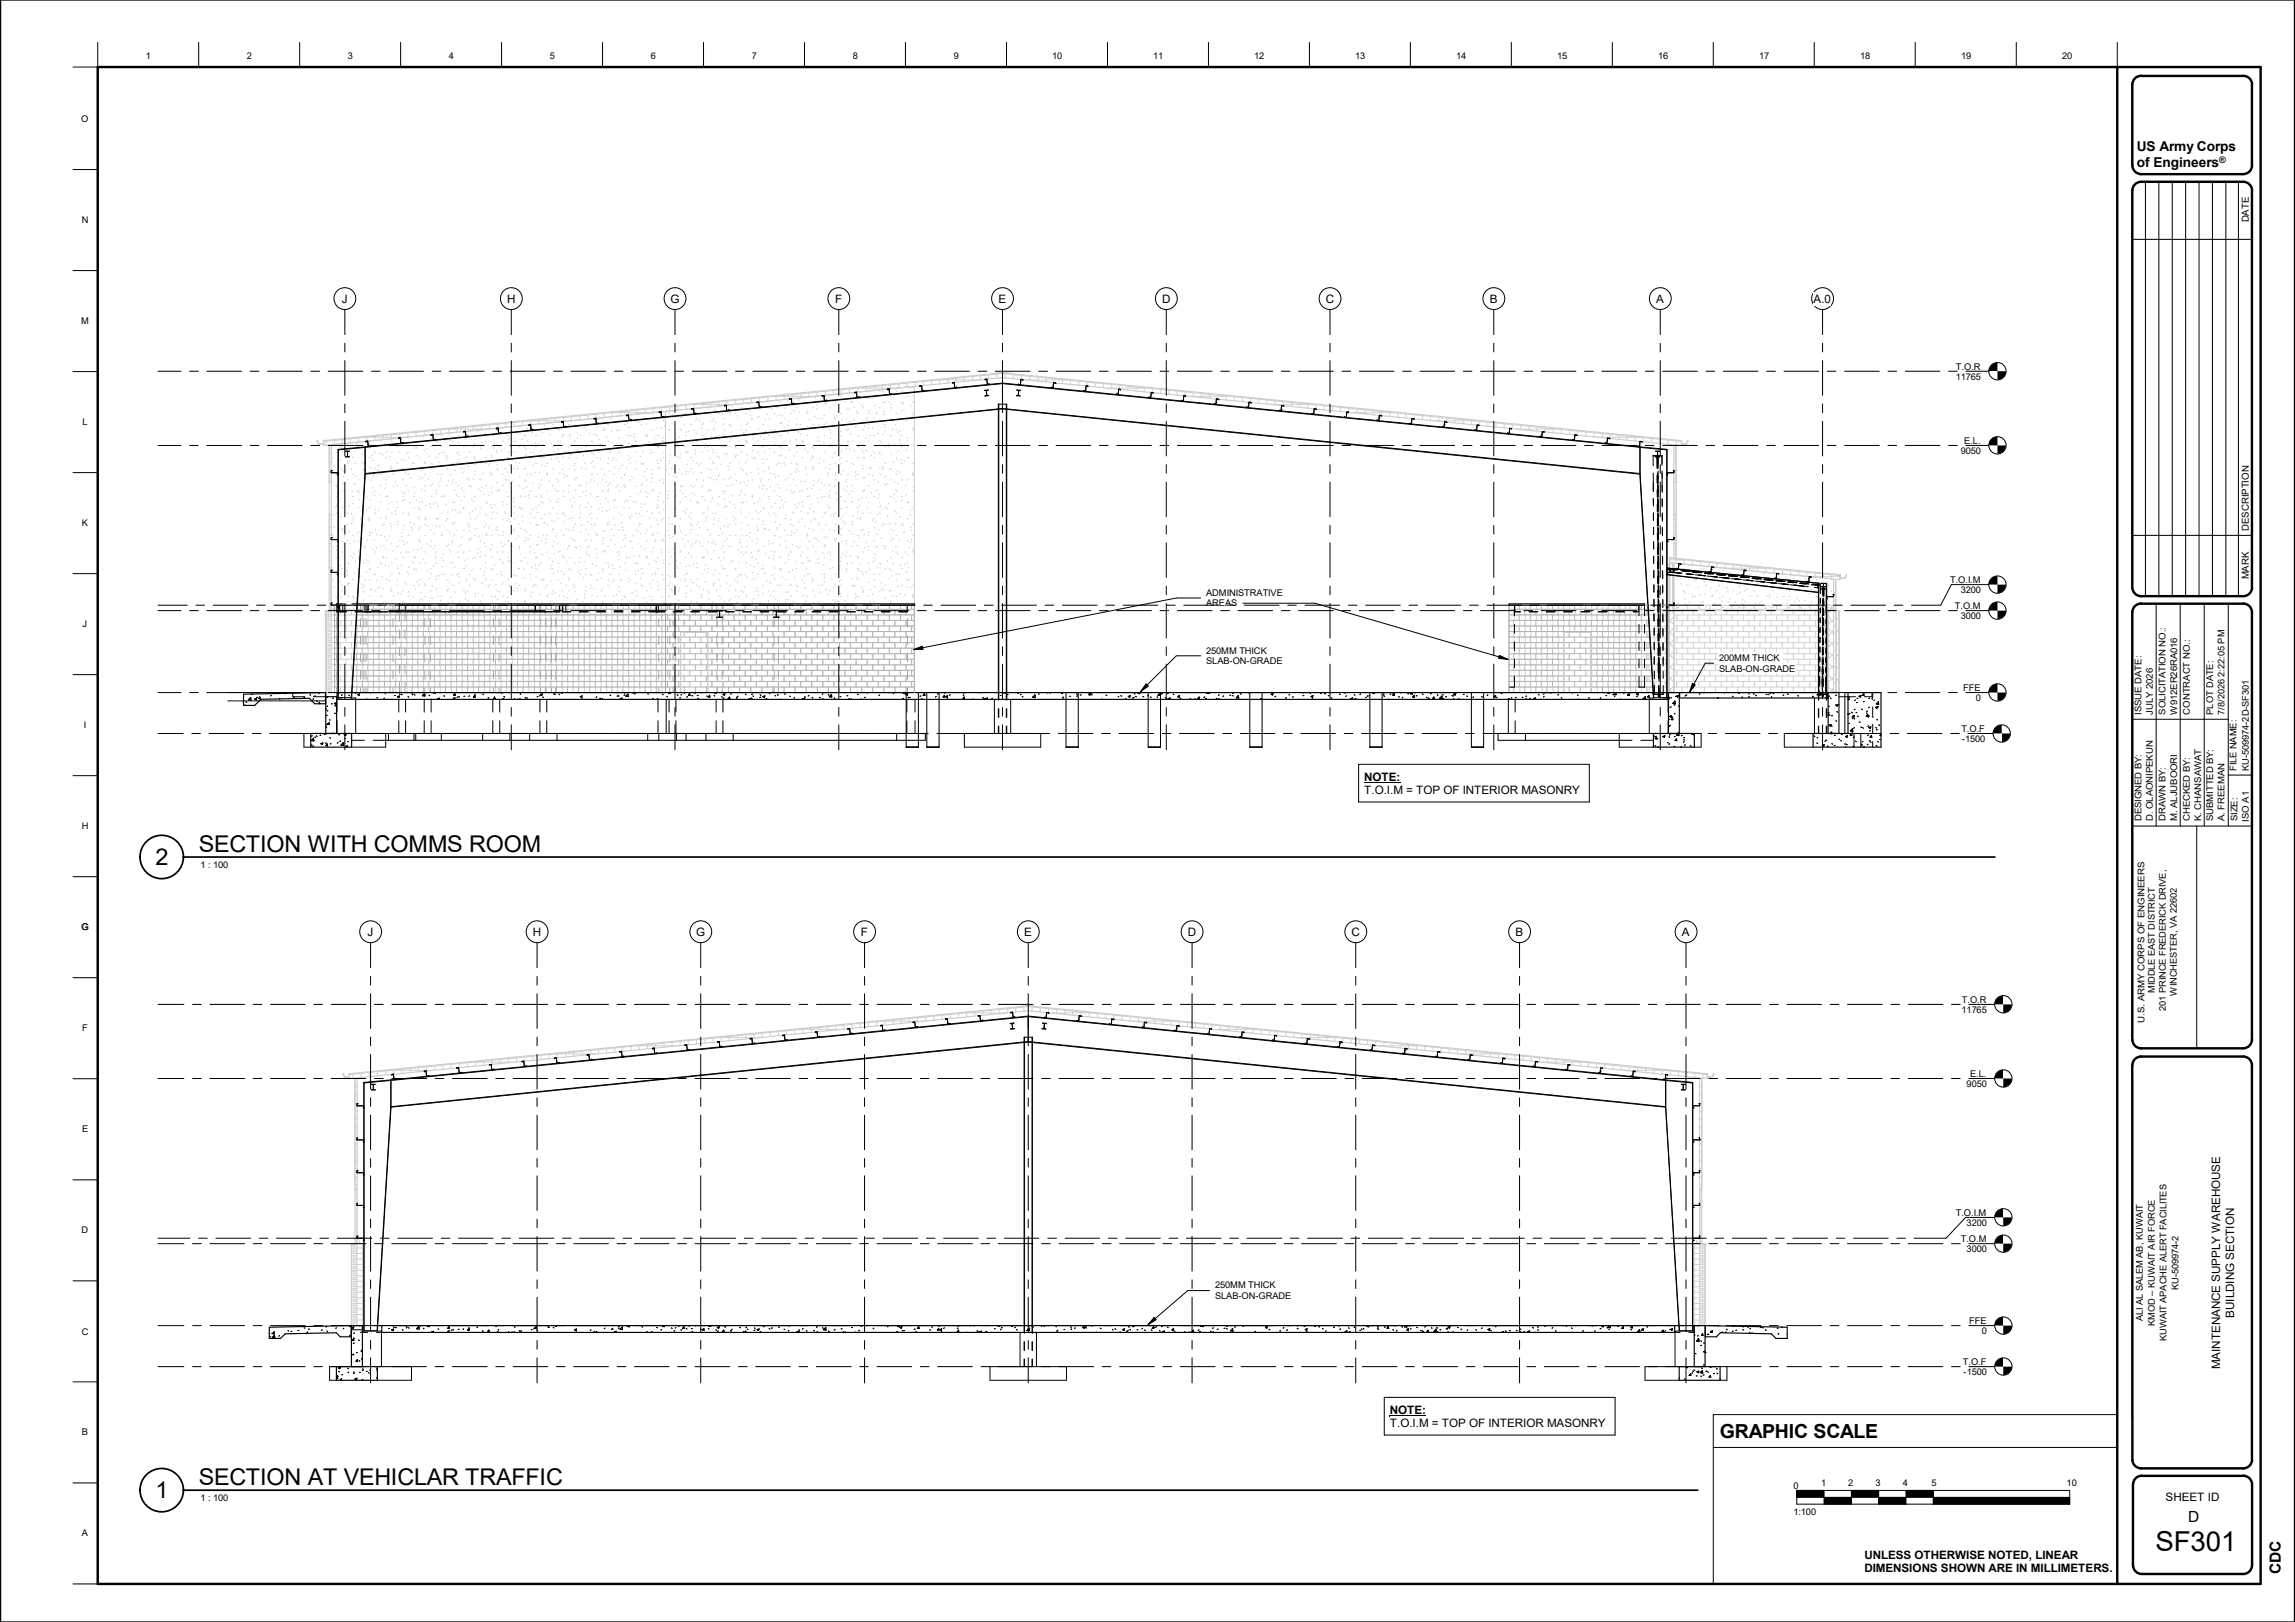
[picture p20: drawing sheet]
<svg xmlns="http://www.w3.org/2000/svg" width="841mm" height="594mm" viewBox="0 0 841 594" stroke-linecap="round" stroke-linejoin="round" font-family="sans-serif">
<defs><g id="words">
<text font-size="10.1" x="789.9" y="567.9">SF301</text>
<g font-size="8.5">
<text x="56.9" y="316.7">2</text>
<text x="72.8" y="312.2">SECTION WITH COMMS ROOM</text>
<text x="72.8" y="544">SECTION AT VEHICLAR TRAFFIC</text>
<text x="56.9" y="548.5">1</text>
</g>
<text font-size="7.1" x="630.3" y="526.7">GRAPHIC SCALE</text>
<g font-size="5.6">
<text x="801.8" y="557.4">D</text>
<text x="835.9" y="576.7" transform="rotate(-90 835.9 576.7)">CDC</text>
</g>
<g font-size="5">
<text x="783.1" y="55.5">US Army Corps</text>
<text x="783.1" y="61.3">of Engineers</text>
</g>
<g font-size="4.3">
<text x="185.8" y="110.9">H</text>
<text x="425.8" y="110.9">D</text>
<text x="485.9" y="110.9">C</text>
<text x="664.6" y="110.9">A.0</text>
<text x="195.2" y="342.7">H</text>
<text x="435.3" y="342.7">D</text>
<text x="495.3" y="342.7">C</text>
<text x="818.7" y="482.6" transform="rotate(-90 818.7 482.6)">BUILDING SECTION</text>
<text x="813.6" y="501.5" transform="rotate(-90 813.6 501.5)">MAINTENANCE SUPPLY WAREHOUSE</text>
</g>
<g font-size="4.2">
<text x="125.3" y="110.9">J</text>
<text x="245.7" y="110.9">G</text>
<text x="306.1" y="110.9">F</text>
<text x="365.9" y="110.9">E</text>
<text x="545.9" y="110.9">B</text>
<text x="606.9" y="110.9">A</text>
<text x="499.9" y="285.9">NOTE:</text>
<text x="499.9" y="290.7">T.O.I.M = TOP OF INTERIOR MASONRY</text>
<text x="134.7" y="342.7">J</text>
<text x="255.1" y="342.7">G</text>
<text x="315.5" y="342.7">F</text>
<text x="375.4" y="342.7">E</text>
<text x="555.4" y="342.7">B</text>
<text x="616.4" y="342.7">A</text>
<text x="509.3" y="517.8">NOTE:</text>
<text x="509.3" y="522.6">T.O.I.M = TOP OF INTERIOR MASONRY</text>
<text x="793.6" y="549.7">SHEET ID</text>
<text x="683.2" y="570.8">UNLESS OTHERWISE NOTED, LINEAR</text>
<text x="683.2" y="575.8">DIMENSIONS SHOWN ARE IN MILLIMETERS.</text>
</g>
<g font-size="3.5">
<text x="824.1" y="81.4" transform="rotate(-90 824.1 81.4)">DATE</text>
<text x="824.1" y="194.4" transform="rotate(-90 824.1 194.4)">DESCRIPTION</text>
<text x="824.1" y="212.2" transform="rotate(-90 824.1 212.2)">MARK</text>
</g>
<g font-size="3.4">
<text x="53.5" y="21.5">1</text>
<text x="90.5" y="21.5">2</text>
<text x="127.5" y="21.5">3</text>
<text x="164.5" y="21.5">4</text>
<text x="201.5" y="21.5">5</text>
<text x="238.5" y="21.5">6</text>
<text x="275.5" y="21.5">7</text>
<text x="312.5" y="21.5">8</text>
<text x="349.5" y="21.5">9</text>
<text x="385.6" y="21.5">10</text>
<text x="422.6" y="21.5">11</text>
<text x="459.6" y="21.5">12</text>
<text x="496.6" y="21.5">13</text>
<text x="533.7" y="21.5">14</text>
<text x="570.7" y="21.5">15</text>
<text x="607.7" y="21.5">16</text>
<text x="644.7" y="21.5">17</text>
<text x="681.7" y="21.5">18</text>
<text x="718.7" y="21.5">19</text>
<text x="755.7" y="21.5">20</text>
<text x="29.8" y="44.6">O</text>
<text x="29.9" y="81.6">N</text>
<text x="29.8" y="118.6">M</text>
<text x="716.8" y="135.5">T.O.R</text>
<text x="716.7" y="139">11765</text>
<text x="30.2" y="155.6">L</text>
<text x="718.5" y="166.2">9050</text>
<text x="719.8" y="162.6">E.L.</text>
<text x="30" y="192.6">K</text>
<text x="714.6" y="213.6">T.O.I.M</text>
<text x="442" y="218.2">ADMINISTRATIVE</text>
<text x="718.5" y="217.2">3200</text>
<text x="442" y="222.1">AREAS</text>
<text x="716.4" y="223.1">T.O.M</text>
<text x="718.5" y="226.7">3000</text>
<text x="30.3" y="229.6">J</text>
<text x="442" y="239.4">250MM THICK</text>
<text x="442" y="243.2">SLAB-ON-GRADE</text>
<text x="630" y="242.1">200MM THICK</text>
<text x="630" y="246">SLAB-</text>
<text x="639.7" y="246">ON-GRADE</text>
<text x="719.5" y="253.1">FFE</text>
<text x="724.1" y="256.7">0</text>
<text x="784.8" y="261.7" transform="rotate(-90 784.8 261.7)">ISSUE DATE:</text>
<text x="788.9" y="261.7" transform="rotate(-90 788.9 261.7)">JULY 2026</text>
<text x="793.6" y="261.7" transform="rotate(-90 793.6 261.7)">SOLICITATION NO.:</text>
<text x="797.8" y="261.7" transform="rotate(-90 797.8 261.7)">W912ER26RA016</text>
<text x="802.4" y="261.7" transform="rotate(-90 802.4 261.7)">CONTRACT NO.:</text>
<text x="811.1" y="261.7" transform="rotate(-90 811.1 261.7)">PLOT DATE:</text>
<text x="815.2" y="261.7" transform="rotate(-90 815.2 261.7)">7/8/2026 2:22:05 PM</text>
<text x="30.7" y="266.6">I</text>
<text x="718.8" y="268.1">T.O.F</text>
<text x="719" y="271.7">-1500</text>
<text x="819.6" y="282.3" transform="rotate(-90 819.6 282.3)">FILE NAME:</text>
<text x="824.1" y="282.3" transform="rotate(-90 824.1 282.3)">KU-509974-2D-SF301</text>
<text x="29.9" y="303.6">H</text>
<text x="784.8" y="300.8" transform="rotate(-90 784.8 300.8)">DESIGNED BY:</text>
<text x="788.9" y="300.8" transform="rotate(-90 788.9 300.8)">D. OLAONIPEKUN</text>
<text x="793.6" y="300.8" transform="rotate(-90 793.6 300.8)">DRAWN BY:</text>
<text x="797.8" y="300.8" transform="rotate(-90 797.8 300.8)">M. ALJUBOORI</text>
<text x="802.4" y="300.8" transform="rotate(-90 802.4 300.8)">CHECKED BY:</text>
<text x="806.6" y="300.8" transform="rotate(-90 806.6 300.8)">K. CHANSAWAT</text>
<text x="811.1" y="300.8" transform="rotate(-90 811.1 300.8)">SUBMITTED BY:</text>
<text x="815.2" y="300.8" transform="rotate(-90 815.2 300.8)">A. FREEMAN</text>
<text x="820" y="300.8" transform="rotate(-90 820 300.8)">SIZE:</text>
<text x="824.1" y="300.9" transform="rotate(-90 824.1 300.9)">ISO A1</text>
<text x="73.5" y="317.8">1 : 100</text>
<text x="29.8" y="340.6">G</text>
<text x="789.7" y="363.8" transform="rotate(-90 789.7 363.8)">MIDDLE EAST DISTRICT</text>
<text x="797.7" y="364.6" transform="rotate(-90 797.7 364.6)">WINCHESTER, VA 22602</text>
<text x="718.8" y="370.9">11765</text>
<text x="718.9" y="367.3">T.O.R</text>
<text x="793.7" y="370.2" transform="rotate(-90 793.7 370.2)">201 PRINCE FREDERICK DRIVE,</text>
<text x="30.1" y="377.6">F</text>
<text x="785.8" y="374.5" transform="rotate(-90 785.8 374.5)">U.S. ARMY CORPS OF ENGINEERS</text>
<text x="722" y="394.5">E.L.</text>
<text x="720.7" y="398.1">9050</text>
<text x="30.1" y="414.7">E</text>
<text x="716.7" y="445.3">T.O.I.M</text>
<text x="720.7" y="448.9">3200</text>
<text x="29.9" y="451.7">D</text>
<text x="718.6" y="455">T.O.M</text>
<text x="720.7" y="458.6">3000</text>
<text x="445.3" y="471.9">250MM THICK</text>
<text x="798.3" y="472.5" transform="rotate(-90 798.3 472.5)">KU-509974-2</text>
<text x="445.3" y="475.7">SLAB-ON-GRADE</text>
<text x="721.6" y="485">FFE</text>
<text x="785.2" y="483.9" transform="rotate(-90 785.2 483.9)">ALI AL SALEM AB, KUWAIT</text>
<text x="789.7" y="485.6" transform="rotate(-90 789.7 485.6)">KMOD – KUWAIT AIR FORCE</text>
<text x="29.9" y="488.8">C</text>
<text x="726.2" y="488.6">0</text>
<text x="794" y="491.3" transform="rotate(-90 794 491.3)">KUWAIT APACHE ALERT FACILITES</text>
<text x="719.3" y="500">T.O.F</text>
<text x="719.6" y="503.6">-1500</text>
<text x="30" y="525.7">B</text>
<text x="657.2" y="545.4">0</text>
<text x="667.3" y="544.1">1</text>
<text x="677.3" y="544.1">2</text>
<text x="687.3" y="544.1">3</text>
<text x="697.4" y="544.1">4</text>
<text x="707.8" y="544.1">5</text>
<text x="757.3" y="544.1">10</text>
<text x="73.5" y="549.7">1 : 100</text>
<text x="657.2" y="554.9">1:100</text>
<text x="30" y="562.7">A</text>
</g>
<text font-size="3.3" x="813.3" y="59.8">®</text>
</g></defs>
<g fill="none" stroke="#d2d2d2" stroke-width=".37">
<path d="M128.8 455.7h2M128.8 456.4h2M128.8 457.1h4M128.8 457.8h2M128.8 458.4h2M128.8 459.1h4M128.8 459.8h2M129.8 455.7v.7M129.8 457.1v.7M129.8 458.4v.7M129.8 459.8v.7M620.9 457.1h3.9"/>
<path d="M620.9 459.1h3.9M622.9 455.7h1.9M622.9 456.4h1.9M622.9 457.8h1.9M622.9 458.4h1.9M622.9 459.8h1.9M623.9 455.7v.7M623.9 457.1v.7M623.9 458.4v.7M623.9 459.8v.7M128.8 460.5h2M128.8 461.1h4"/>
<path d="M128.8 461.8h2M128.8 462.5h2M128.8 463.2h4M128.8 463.8h2M128.8 464.5h2M128.8 465.2h4M128.8 465.9h2M128.8 466.6h2M128.8 467.2h4M128.8 467.9h2M128.8 468.6h2M128.8 469.3h4"/>
<path d="M128.8 469.9h2M128.8 470.6h2M128.8 471.3h4M128.8 472h2M128.8 472.7h2M128.8 473.3h4M128.8 474h2M128.8 474.7h2M128.8 475.4h4M128.8 476h2M128.8 476.7h2M128.8 477.4h4"/>
<path d="M128.8 478.1h2M128.8 478.7h2M128.8 479.4h4M129.8 461.1v.7M129.8 462.5v.7M129.8 463.8v.7M129.8 465.2v.7M129.8 466.6v.6M129.8 467.9v.7M129.8 469.3v.6M129.8 470.6v.7M129.8 472v.7"/>
<path d="M129.8 473.3v.7M129.8 474.7v.7M129.8 476v.7M129.8 477.4v.7M129.8 478.7v.7M620.9 461.1h3.9M620.9 463.2h3.9M620.9 465.2h3.9M620.9 467.2h3.9M620.9 469.3h3.9M620.9 471.3h3.9M620.9 473.3h3.9"/>
<path d="M620.9 475.4h3.9M620.9 477.4h3.9M620.9 479.4h3.9M622.9 460.5h1.9M622.9 461.8h1.9M622.9 462.5h1.9M622.9 463.8h1.9M622.9 464.5h1.9M622.9 465.9h1.9M622.9 466.6h1.9M622.9 467.9h1.9M622.9 468.6h1.9"/>
<path d="M622.9 469.9h1.9M622.9 470.6h1.9M622.9 472h1.9M622.9 472.7h1.9M622.9 474h1.9M622.9 474.7h1.9M622.9 476h1.9M622.9 476.7h1.9M622.9 478.1h1.9M622.9 478.7h1.9M623.9 461.1v.7M623.9 462.5v.7"/>
<path d="M623.9 463.8v.7M623.9 465.2v.7M623.9 466.6v.6M623.9 467.9v.7M623.9 469.3v.6M623.9 470.6v.7M623.9 472v.7M623.9 473.3v.7M623.9 474.7v.7M623.9 476v.7M623.9 477.4v.7M623.9 478.7v.7"/>
<path d="M128.8 480.1h2M128.8 480.8h2M128.8 481.5h4M128.8 482.1h2M128.8 482.8h2M128.8 483.5h4M128.8 484.2h2M128.8 484.8h2M129.8 485.5h.1M129.8 480.1v.7M129.8 481.5v.6M129.8 482.8v.7"/>
<path d="M129.8 484.2v.6M620.9 481.5h3.9M620.9 483.5h3.9M622.9 480.1h1.9M622.9 480.8h1.9M622.9 482.1h1.9M622.9 482.8h1.9M622.9 484.2h1.9M622.9 484.8h1.9M623.9 485.5h.1M623.9 480.1v.7M623.9 481.5v.6"/>
<path d="M623.9 482.8v.7M623.9 484.2v.6"/>
</g>
<g fill="none" stroke="#d1d1d1" stroke-width=".37">
<path d="M264.3 379.9v1.6M267.3 379.6v1.5M270.3 379.3v1.5M273.3 379.1v1.4M276.3 378.8v1.4M279.3 378.5v1.4M282.3 378.1v1.5M285.2 377.8v1.5M288.2 377.5v1.6M291.3 377.2v1.6M293.5 377h15M294.3 376.9v1.6"/>
<path d="M297.3 376.6v1.6M300.2 376.3v1.6M303.2 376v1.5M306.2 375.8v1.4M309.2 375.5v1.4M312.3 375.2v1.4M315.3 374.9v1.4M318.2 374.5v1.5M321.2 374.2v1.6M323.4 374h15.1M324.2 373.9v1.6M327.2 373.6v1.6"/>
<path d="M330.2 373.3v1.6M333.2 373v1.6M336.2 372.7v1.6M339.2 372.4v1.5M342.2 372.2v1.4M345.2 371.9v1.4M348.2 371.6v1.4M351.2 371.3v1.4M353.4 371h15.1M354.2 370.9v1.5M357.2 370.6v1.6M360.2 370.3v1.6"/>
<path d="M363.2 370v1.6M366.2 369.7v1.6M369.2 369.4v1.6M372.2 369.1v1.6M375.2 368.9v1.4M378.2 368.8v1.5M381.2 369.1v1.5M384.2 369.4v1.5M385.1 371h15.1M387.2 369.7v1.5M390.2 370v1.5M393.2 370.3v1.5"/>
<path d="M396.2 370.6v1.5M399.2 370.9v1.5M402.2 371.2v1.5M405.2 371.5v1.5M408.2 371.8v1.5M411.2 372.1v1.5M414.2 372.4v1.5M415.1 374h15.1M417.2 372.7v1.5M420.2 373v1.5M423.2 373.3v1.5M426.2 373.6v1.5"/>
<path d="M429.2 373.9v1.5M432.2 374.2v1.5M435.2 374.5v1.5M438.2 374.8v1.5M441.2 375.1v1.5M444.2 375.4v1.5M445.1 377h15.1M447.2 375.7v1.5M450.2 376v1.5M453.2 376.3v1.5M456.1 376.6v1.5M459.1 376.9v1.5"/>
<path d="M462.2 377.2v1.5M465.2 377.5v1.5M468.2 377.8v1.5M471.2 378.1v1.5M474.1 378.4v1.5M477.1 378.7v1.5M480.1 379v1.5M483.2 379.3v1.5M486.2 379.6v1.5M489.2 379.9v1.5M128 395h.7M129.3 393.4v1.5"/>
<path d="M130.1 395h.8M130.1 398h.8M132.3 393.1v1.5M135.3 392.8v1.5M138.3 392.5v1.5M141.4 392.2v1.5M143.6 392h15M144.3 391.9v1.5M147.3 391.6v1.5M150.3 391.3v1.6M153.3 391v1.6M156.3 390.7v1.6"/>
<path d="M159.3 390.4v1.5M162.3 390.1v1.5M165.3 389.8v1.5M168.3 389.6v1.4M171.3 389.3v1.4M173.5 389h15.1M174.3 388.9v1.5M177.3 388.6v1.5M180.3 388.3v1.5M183.3 388v1.6M186.3 387.7v1.6M189.3 387.4v1.6"/>
<path d="M192.3 387.1v1.6M195.3 386.8v1.5M198.3 386.5v1.5M201.3 386.2v1.5M203.5 386h15.1M204.3 386v1.4M207.3 385.7v1.4M210.3 385.3v1.5M213.3 385v1.5M216.3 384.7v1.5M219.3 384.4v1.6M222.3 384.1v1.6"/>
<path d="M225.3 383.8v1.6M228.3 383.5v1.6M231.3 383.2v1.5M233.5 383h15.1M234.3 382.9v1.5M237.3 382.7v1.4M240.3 382.4v1.4M243.3 382.1v1.4M246.3 381.7v1.5M249.3 381.4v1.5M252.3 381.1v1.6M255.3 380.8v1.6"/>
<path d="M258.3 380.5v1.6M261.3 380.2v1.6M263.5 380h15.1M475.1 380h15.1M492.1 380.2v1.5M495.1 380.5v1.5M498.1 380.8v1.5M501.1 381.1v1.5M504.1 381.4v1.5M505.1 383h15M507.2 381.7v1.5M510.1 382v1.5"/>
<path d="M513.1 382.3v1.5M516.1 382.6v1.5M519.1 382.9v1.5M522.1 383.2v1.5M525.1 383.5v1.5M528.1 383.8v1.5M531.1 384.1v1.5M534.1 384.4v1.5M535.1 386h15M537.1 384.7v1.5M540.1 385v1.5M543.1 385.3v1.5"/>
<path d="M546.1 385.6v1.5M549.1 385.9v1.5M552.1 386.2v1.5M555.1 386.5v1.5M558.1 386.8v1.5M561.1 387.1v1.5M564.1 387.4v1.5M565 389h15.1M567.1 387.7v1.5M570.1 388v1.5M573.1 388.3v1.5M576.1 388.6v1.5"/>
<path d="M579.1 388.9v1.5M582.1 389.2v1.5M585.1 389.5v1.5M588.1 389.8v1.5M591.1 390.1v1.5M594.1 390.4v1.5M595 392h15.1M597.1 390.7v1.5M600.1 391v1.5M603.1 391.3v1.5M606.1 391.6v1.5M609.1 391.9v1.5"/>
<path d="M612.1 392.2v1.5M615.1 392.5v1.5M618.1 392.8v1.5M621.1 393.1v1.5M622.9 395h.7M622.9 398h.7M624.1 393.4v1.5M625 395h.6M130.1 401h.8M130.1 404h.8M130.1 407h.8M130.1 410h.8"/>
<path d="M130.1 413h.8M130.1 416h.8M130.1 419h.8M622.9 401h.7M622.9 404h.7M622.9 407h.7M622.9 410h.7M622.9 413h.7M622.9 416h.7M622.9 419h.7M130.1 422h.8M130.1 425h.8"/>
<path d="M130.1 428h.8M130.1 431h.8M130.1 434h.8M622.9 422h.7M622.9 425h.7M622.9 428h.7M622.9 431h.7M622.9 434h.7"/>
</g>
<g fill="none" stroke="#cdcdcd" stroke-width=".37">
<path d="M128 393.6l248.8-24.9 248.8 24.9M130.1 394.8l-.1 .1M130.1 394.8l-.1 60.5h.9v-19.8h-.9M130.5 435.5v19.8M623.3 435.5v19.8M128.7 455.9h.1M128.8 455.8h.1M128.8 455.5h4v30h-4zM128.8 455.8l-.1 .1zM128.8 455.8l-.1 .2M130.8 455.5v30M131.7 454.5h.1"/>
<path d="M131.7 454.5l.1 1h-3M131.7 455.4l-2.9 .1M620.9 455.5h3.9v30h-3.9zM621.8 454.5h.1M621.9 455.4l3 .1v.3M621.9 454.5l-.1 1h3M622.9 455.5v30M624.8 455.8h.1M624.8 455.8l.1 .2M624.9 455.8v.1M624.9 455.8h-.1M624.9 455.9h.1"/>
</g>
<g fill="none" stroke="#191919" stroke-width=".37">
<path d="M287.5 379.4h.1M299 378h.1M299.5 378.7h.1M311.4 376.9h.1M322.7 375.6v.1M322.7 375.6h.1M335.9 376.3h.1M336 376.1h.1M347.4 374.9h-.1M359.2 373v.1M359.6 373.9h.1M370.6 376.8l-.1 .1"/>
<path d="M371.1 376.3l-.1 .1M371.1 371.2v.1M371.2 372.4h.1M382 376.7l-.1 .1M382.7 374.8l-.1 .1M382.7 376h-.1M394.8 373.9v.1M395.4 373.3v.1M419.4 374.5h.1M419.4 374.4h.1M431.2 376.5h.1M431.9 375.8h.1"/>
<path d="M454.4 379.7h.1M455.1 379h.1M137 399.1l-.1 .1M143.9 393.5h.1M168.3 393v.1M180.1 391.2h.1M180.8 391.8h.1M192 389.4h.1M192.2 390.5h-.1M203.9 387.6h.1M204 388.7h.1M215.2 386.3h.1"/>
<path d="M215.9 386.8v.1M227.8 385.1h-.1M252.1 384.6h.1M263.7 383v.1M275.6 381.2v.1M275.8 382.3h.1M287.6 380.5h.1M466.8 381.2h.1M467 381h.1M490.9 383.5l-.1 .1M491 382.1h.1M491.5 381.6h.1"/>
<path d="M514.9 384.6h.1M515.5 384h.1M526.2 387.1h.1M526.7 386.6v.1M550.2 389.5h.1M550.6 389.1v.1M550.7 387.8h.1M550.9 387.6h.1M574.6 390.3h.1M574.9 390h.1M585.8 393h-.1M586.4 392.3h.1"/>
<path d="M609.6 395.4h.1M610.3 394.8h.1M616.8 397.1l-.1 .1M616.9 398.3l-.1 .1M131.1 405h.1M132.4 405h.1M133.3 418h.1M621.6 417.5h.1M622.8 417.5h.1M622.9 417.5h.1M131.8 429.5h.1M133 429.5h.1"/>
<path d="M620.4 430h.1M620.9 429.5h.1"/>
</g>
<g fill="none" stroke="#000" stroke-width=".37">
<path d="M98.9 489.4l.2 .2M99.6 488.3l.3 .2M100.4 487.8l.1 .6h-.6zM100.5 488.5h-.3M100.6 489l.1 1-.9-.2zM102.4 489.2l-.2 .2M105.5 487.3l.3 .2M106.4 488.5h.1M107 487.6l-.4 .1M107.7 488.4h.1M109.5 487.3h-.3M111.5 486.3l.2 .2"/>
<path d="M112.8 487.8l-.3 .2M113.4 486.8h-.4M118.1 487l-.3 .3M119.8 485.9l-.3 .1M119.8 487.5l.3 .2M123.3 486.3l-.3 .2M125.7 486.5l.3 .2M128.3 489.1l-.3 .2M128.4 485.7l-.3 .2M128.9 486.2l.8-.2-.2 .6zM129.2 496.1l.3 .2M129.4 495.9l.3 .2"/>
<path d="M129.5 490.3l.2 .7-.6-.1zM129.6 490.1l.3 .2M129.8 492h-.3M129.9 488.3h-.3M130.9 498l.2 .6h-.6zM131 495.4l-.4 .1M131.4 490.8l.3 .1M131.6 498.3l.3 .3M131.7 485.5l.2 .2M132.5 487.9l-.4 .1M132.8 494.4l-.5 .5 .5 .1M132.8 497.6l-.3 .1 .3 .2"/>
<path d="M141.5 488h.1M142.7 486.6h-.3M143.6 487l.7-.2-.2 .6zM143.9 487l-.2 .1M144.2 486l.3 .2M145.3 486.2l-.4 .1M147.4 487l.3 .2M149.1 485.7l-.3 .1M149.2 486.2l-.3 .2M149.7 486.3l.2 .2M152.7 486.7l.8-.8 .1 .9zM153.3 485.9l.3 .3"/>
<path d="M154.3 485.5l-.2 .1M155.1 486.5l.3 .2M157.1 485.5l-.3 .4h.6v-.4M158.4 488l-.2-.1 .7-.3-.2 .4M160.5 486.7l.3 .2M163.8 488l.5-.5 .1 .5M164.6 485.9l.1 .6h-.6zM164.7 487.4l-.3 .2M165.7 487.2l-.3 .1M165.9 487l.3 .1M168.2 486.9h-.3M169.9 486.7l-.2 .2"/>
<path d="M171.4 487.2l.3 .2M171.9 486.5l.1 .7-.6-.1zM172 486.4h-.3M175 486.1l-.2 .2M176.6 488h.1M176.8 487.4l.3 .2M178.5 485.5l-.4 .1M179.2 487.2l.1 .6h-.7zM181.5 485.5l.3 .2 .1-.2M182.2 487.6l.3 .2M182.5 487l.3 .2M185.4 488h-.1"/>
<path d="M186.3 488l.1-.2 .1 .2M187.6 487.9l.3 .1M188.5 485.9l.2 .3M188.6 487.8l-.3 .1M190.5 487.3l-.2 .2M191.2 487.5l-.4 .1M195 487h-.3M195.8 486.6l-.2 .1M195.9 486.2l.7-.3-.2 .7zM196.8 487.1l.3 .3M201 485.9l-.2 .1M201.4 486.2h-.3"/>
<path d="M202.7 486.1l.3 .3M204 485.8l-.4 .1M210.5 487l.7-.3-.2 .7zM211.3 487.8l-.2 .2M216.6 487.1l-.3 .2M218 487.6l-.4 .1M218.5 487.6l.2 .2M221.7 486.5l-.3 .2M224.4 486.8h-.4M224.4 486.6l.3 .2M224.5 485.5l.1 .1M225.4 488l-.3-.2 .7-.2-.1 .4"/>
<path d="M226.9 486.5h-.3M226.9 485.7l-.2 .2M228 486l.1 1-.9-.1zM229.8 485.7l.2 .2M230.3 485.6l.3 .2M230.8 485.9l-.4 .1M235.2 485.9l.3 .2M237.2 487.7l-.3 .2M238.5 488l.3-.3 .1 .3M240.6 486.1l.3 .2M242.5 487l-.3 .1M243.1 485.5l-.2 .4h.6l-.1-.4"/>
<path d="M246 486.4l.3 .1M247.3 487.4l-.3 .1M247.7 486.2l-.3 .2M248.5 485.5l.3 .2v-.2M249.9 487.1h-.4M250.6 485.9l.1 .6h-.6zM251.5 486.6l.3 .2M252.8 485.6l-.2 .2M253.6 487.6l.3 .2M253.7 486.6h-.3M254.8 485.5l.2 .1M256.9 486.8l.3 .2"/>
<path d="M257.9 486.5l.1 .7-.6-.1zM259.5 486.6l.3 .2M260.1 485.7l-.3 .1M260.2 485.7l.3 .2M262.3 487l.3 .2M262.8 486.2l.8-.3-.2 .6zM263.2 487.5l-.3 .2M265.2 487.2l.1 .6h-.6zM265.5 485.6l.2 .2M265.6 485.9l.3 .2M267.8 487.3l.2 .2M267.9 487.8l.2 .2"/>
<path d="M268.3 486.8l-.2 .2M271 486.2l.3 .1M272.3 488l.2-.2v.2M272.8 487.7l-.3 .1M273.2 487.5l.2 .2M273.6 486.1l-.3 .2M273.8 486.8l.3 .2M276.4 486.4l.3 .1M276.6 487.2l-.3 .1M277.5 487l.7-.3-.2 .6zM278.6 485.5v.1M278.6 487.7l.3 .2"/>
<path d="M279.7 485.8l.3 .2M281.9 486.6l.3 .2M283.1 486.4l-.4 .1M284 488h.1M285.6 486.1h-.3M287.3 486.8l.3 .2M289.1 487.3l-.3 .2M289.5 485.6h-.4M292.4 488l-.3-.2 .7-.2-.2 .4M292.7 487l.3 .3M294.3 486.6l-.3 .2M295.5 487.3l.2 .2"/>
<path d="M298.2 487.3l.2 .2M299.5 485.9l-.3 .3M299.6 487.8l-.3 .1M301.4 486.3l.3 .2M301.8 487l.8-.8 .1 1zM303.6 487.5l.3 .2M306 487l-.3 .1M308.6 486.7h-.4M309 487.8l.3 .1M309.8 487.8l-.2 .2M312.4 486.2h-.3M313.3 488h.1"/>
<path d="M314.4 488h.1M315 487.2l-.3 .2M315.4 485.5h.4M320.3 486.5l-.3 .2M325.5 485.7l-.3 .2M329 487.6l-.4 .1M329.2 485.5l-.3 .4h.6l-.1-.4M329.8 486.2l.7-.3-.2 .6zM330.6 487.3l.3 .2M331.5 487.3l-.3 .1M335.4 486.8l-.4 .1M335.7 487.7l-.2 .2"/>
<path d="M336.5 486.2l.3 .3M336.7 485.9l.1 .6h-.6zM341 487l-.3 .2M341.8 486h-.4M344 486.5l.1 .7-.6-.1zM344.3 485.6l-.3 .1M344.4 487l.7-.3-.2 .6zM344.9 487.4l.2 .3M346.1 486.3l-.3 .2M350.8 486.4l.3 .3M351.2 487.2l.2 .6h-.6zM351.4 485.6l-.3 .2"/>
<path d="M354.5 488h-.4M356.9 485.5l.1 .1M358.3 487.5h-.3M358.4 488l.1-.2 .1 .2M359.3 488l-.3-.2 .7-.2-.2 .4M361.6 487.6l-.3 .2M364.7 486.6l-.3 .1M365.5 485.5v.1M366.4 485.5l-.9 .1M366.6 487.9v.1M366.9 486.8l-.3 .2M367.2 486.3h-.3"/>
<path d="M371.1 485.8h-.3M372.1 486.1l-.3 .2M372.5 486.9l.2 .3M377.1 486.4l.2 1-1-.1zM377.1 485.5l-.2 .2M378.4 485.9l.3 .3M381.5 485.5l.3 .2M382.4 485.5h.3M386.9 485.8l.3 .1M387.6 487.4l-.3 .2M387.6 487.3h-.3M390.2 486.9l-.3 .1"/>
<path d="M392.3 486l.3 .2M392.7 486.7l-.2 .2M394 486.4l-.3 .1M396.7 486.2l.8-.3-.2 .6zM397.8 486.2l.3 .2M398 485.9l-.3 .3M400.5 485.6h-.4M401.7 487.9l.1 .1M403.2 486.5l.3 .1M407.6 486.9l.3 .2M408.2 488h-.1M408.6 486.7l.3 .2"/>
<path d="M410.6 487.9h-.3M411.4 487l.7-.3-.2 .6zM413.1 487.6h-.3M413.5 487.2l-.2 .2M413.6 485.9l.2 .2M414 486.9l.3 .2M415.2 485.5l-.2 .4h.5v-.4M417 487l-.3 .1M418.7 486.5l-.2 .2M419.4 487.1l.3 .2M421.9 487.1l.2 .2M422.7 485.9l.1 .6h-.6z"/>
<path d="M423.4 486.2h-.3M423.8 485.9l-.2 .2M424.9 487.4l.3 .2M426 485.9h-.4M426.3 488l-.3-.2 .7-.3-.2 .5M427.8 486.1l.3 .2M430 486.5l.1 .7-.6-.1zM430.3 487.6l.3 .2M434.2 487.8l-.2 .2M435.7 487.8l.3 .2M437.3 487.2l.1 .6h-.6zM439.4 487.1l-.3 .2"/>
<path d="M439.9 487.7h-.3M440.3 485.5l-.2 .3 .9 .1-.1-.4M443.6 487.6l.2 .2M444.4 488h.2M444.6 486.3l-.2 .2M446.4 486.8l-.4 .1M448.9 486.5h-.3M449.4 485.5h.3M449.5 486.6l.2 .2M449.8 485.6l-.2 .2M451.7 486.6l.1 1-.9-.2zM452.8 486h-.4"/>
<path d="M455.4 485.6l.3 .2M460.1 487.6l-.2 .2M463.7 486.1l.7-.2-.2 .6zM465.4 486.9l-.3 .2M469.3 487.5h-.3M470.5 486.2l-.3 .3M471.8 487.1l-.3 .1M472.7 485.5v.1M475.7 485.5l-.2 .2M475.7 486.6l-.3 .1M477.9 485.6l.3 .2M478.3 487l.7-.3-.2 .6z"/>
<path d="M478.7 487.6l.3 .2M482.1 485.8h-.3M483.3 485.9l.3 .1M484.6 486.5l.3 .2M486 487.5l-.3 .2M488.7 486.1l.3 .2M490.6 485.5l.2 .2M491.3 486.7l-.3 .2M493 487.8l.2 .2M493.3 488l-.4-.2 .7-.3-.2 .5M494.2 486.3l.2 .2M494.8 487.8h-.3"/>
<path d="M496.5 486l-.3 .2M498.6 487.3h-.3M498.9 486.7l.3 .3M499.6 486.5l.2 .2M501.3 485.5l-.3 .4h.6l-.1-.4M501.4 485.5v.1M503 485.5l.1 .1M504.8 485.7l.3 .2M505 486.8l.2 .2M505.1 486.4l-.4 .1M506.8 488h-.1M507.6 486.1h-.3"/>
<path d="M508.3 485.6l.3 .2M508.8 485.9l.1 .7-.6-.1zM510.4 487l.3 .2M511.5 485.6h-.4M512 487.3l-.3 .2M513.7 485.9l.3 .2M515 485.5l-.4 .4 .9 .2v-.6M515.8 487.3l.3 .1M516 486.6l.2 .6-.6-.1zM516.4 485.5h.2M517.1 486.6l-.3 .2M519.1 486.1l.3 .2"/>
<path d="M520.6 487.2l.2 .3M521.3 487.5l.2 .1M521.6 487.9h-.3M522.4 485.9l-.3 .2M523.3 487.2l.2 .6h-.6zM524.6 486.3l.2 .2M526.3 486.8l.1 1-.9-.2zM526.5 486.2l.3 .3M526.7 487.7l.3 .2M528 487l-.3 .1M530 486.6l.6 .1M530.5 488h.1"/>
<path d="M530.6 486.1l.8-.2-.2 .6zM532.1 487.9l.2 .1M532.6 487.8l-.2 .2M534.4 486.2h-.3M535.4 486.8l.3 .2M537.9 487.1l-.3 .2M540.8 487l.3 .2M543.1 486.4l-.3 .2M545.3 486.9l.7-.2-.2 .6zM546.2 487.3l.3 .1M548.3 485.7l-.3 .2M551 487.7h-.4"/>
<path d="M551.6 487.5l.3 .1M553.5 487.3l-.3 .1M555.7 487.2l.3 .2M557.1 487.7l.3 .2M557.4 486.8l-.4 .1M558.6 487.6l-.2 .2M560.3 488l-.4-.3 .7-.2-.2 .5M561.6 486.2l.3 .2M562.5 487.9l.2 .1M563.8 487l-.3 .2M563.8 486h-.4M566.3 485.6l-.3 .1"/>
<path d="M569 486.2l-.3 .3M570 487.4l.2 .2M574.3 485.5l-.3 .2M575.9 486.4l.3 .2M576.5 488h-.4M580.3 487.5h-.3M582 485.5l.1 .1M583.4 485.5h.1M584.5 487.5l-.2 .2M586.7 486.6l-.3 .1M587.3 485.5l-.3 .4h.6v-.4M589.2 486.3h-.3"/>
<path d="M589.7 486.8l-.2 .2M589.8 485.5l-.6 .7 .9 .1-.1-.8M591.7 487.9l.1 .1M593.1 485.8h-.3M594.8 485.9l.2 .7-.7-.1zM594.9 486.1l-.3 .2M597.6 486.9l.2 .2M597.6 486.1l.7-.3-.2 .6zM599.9 485.5v.1M600.8 487l.2 1-1-.2zM602.1 486.6l.1 .6h-.6zM603.5 485.9l.3 .2"/>
<path d="M605.2 488h.1M609.4 487.2l.1 .6h-.6zM609.6 487.3h-.3M610.4 487.4l-.3 .2M612.2 486.9l.7-.3-.2 .7zM612.2 486.9l-.3 .1M620.9 488.9l.2 .2M620.9 485.9h.1M621.2 495.7l.3 .2M622.2 490.5l.3 .1M622.3 489.2l-.3 .1M622.5 485.6h-.4"/>
<path d="M622.5 490.3l.1 1-.9-.1zM623.3 491.1l.2 .2M623.5 492.8h-.3M624 488.5l.1 .6h-.6zM624.3 491.8l.3 .2M624.6 499.9l-.4 .1M624.8 495.4h.1M624.8 494.9l-.5 .2 .5 .3M625.9 488.6l-.3 .2M626.2 488.7l-.3 .1M626.8 487.7l.7-.3-.2 .7zM626.8 487.8l.2 .3"/>
<path d="M627 488.1h.1M629.8 485.6l.1 .1M631.2 487.8l-.3 .3M632.6 487.9h-.4M632.7 486.8l.3 .2M635 485.7l.3 .2M635.1 487.6h-.3M636.4 487.2l-.3 .1M638.6 485.8l.3 .2M639 487l-.4 .1M640.4 485.9l.3 .2M641.1 488.1l.2 .2"/>
<path d="M641.5 486.5l-.2 .2M641.8 488.4h.3M645.4 486.2h-.3M645.8 486.2l.3 .2M647 487l.2 .3M651.3 486.4l.3 .2M651.7 488.6h-.1M651.9 488.4l-.2 .2M653 486.1l.2 .1M123.3 504.3l.3-.4 .1 1h-.4M123.7 503.9l.2 .2M124 501l.7-.3-.2 .6z"/>
<path d="M124.1 502.3l.3 .2M124.6 505.5l.5-.5 .1 .5M125.6 503.5h-.3M127.4 501.1l.3 .2M127.8 502.6l-.2 .2M129.6 502.5l.2 .2M129.6 502.9l.2 .2M130.1 505.1l.7-.3-.2 .6zM132 502.6l-.3 .1M132.8 501.4l.3 .1M133 505.2l-.3 .2M133.1 501.8l-.3 .2"/>
<path d="M134.6 502.3h-.4M135 502.7l.3 .2M135.5 501.9l.3 .2M138.2 504.5l-.3 .2M138.3 501.6h.1M138.3 501.1l-.3 .2M138.3 501.8h-.2M615.4 504.8h.1M617.3 505l.3 .2M618.2 500.8h-.4M618.2 500.8l.2 .2M619.5 503.1l.1 .7-.6-.1z"/>
<path d="M620.3 502.8l-.3 .2M620.3 502.2l.3 .2M620.8 501.7l.3 .2M621.9 502.5l.7-.3-.2 .6zM621.9 503.9l-.3 .1M623.1 502.8l.8-.9 .1 1zM623.3 504l.2 .2M623.6 501.1l.3 .1M624.5 503.6h-.4M625.4 502.2l-.3 .2M625.7 502.4l.3 .2M626.7 500.7l.3 .2"/>
<path d="M626.8 503.8l.1 .6h-.6zM628.3 503.1h-.3M629 501.3l.3 .1M629.2 503l.3 .2M630.3 505h.1"/>
</g>
<path d="M376.8 368.4l-248.8 24.9v1.8l2-.2v40.6h.9v-40.7l245.9-24.6 246.1 24.6M376.8 368.4l248.8 24.9v1.8l-1.9-.2M376.8 368.4l-3 .3h.3M379.8 368.7h.1" fill="none" stroke="#cdcdcd" stroke-width=".42"/>
<circle cx="374.1" cy="368.7" r=".21" fill="#cdcdcd"/>
<path d="M373.9 368.7h.2" fill="none" stroke="#cdcdcd" stroke-width=".42"/>
<circle cx="373.9" cy="368.7" r=".21" fill="#cdcdcd"/>
<path d="M373.9 368.7h.2" fill="none" stroke="#cdcdcd" stroke-width=".42"/>
<circle cx="374.1" cy="368.7" r=".21" fill="#cdcdcd"/>
<path d="M374.1 368.7h-.3a13.1 13.1 0 0 1 6 0h-.2" fill="none" stroke="#cdcdcd" stroke-width=".42"/>
<circle cx="379.6" cy="368.7" r=".21" fill="#cdcdcd"/>
<path d="M379.6 368.7h.2" fill="none" stroke="#cdcdcd" stroke-width=".42"/>
<circle cx="379.6" cy="368.7" r=".21" fill="#cdcdcd"/>
<path d="M379.6 368.7h.2M622.9 394.8v40.7h.8v-40.6M627.8 393.4l-.3 1.1h-1.9" fill="none" stroke="#cdcdcd" stroke-width=".42"/>
<path d="M623.7 394.9l-.1 40.6M622.9 435.5h.8v19.8h-.8z" fill="none" stroke="#cdcdcd" stroke-width=".37"/>
<circle cx="627.8" cy="393.4" r=".21" fill="#cdcdcd"/>
<path d="M128 393.3v1.2h-1.8M627.8 393.4l-.4 1.1h-1.7l-.1-1.2v1.2" fill="none" stroke="#cdcdcd" stroke-width=".42"/>
<circle cx="128" cy="393.3" r=".21" fill="#cdcdcd"/>
<path d="M128 393.3v1.2h-1.8l-.4-1.1" fill="none" stroke="#cdcdcd" stroke-width=".42"/>
<circle cx="125.8" cy="393.4" r=".21" fill="#cdcdcd"/>
<path d="M125.8 393.4l.4 1.1" fill="none" stroke="#cdcdcd" stroke-width=".42"/>
<g fill="none" stroke="#000" stroke-width=".37">
<path d="M286.9 379.3h.1M286.9 379.3l.6-.2 .2 2M298.8 378.2h.1M299.4 377.9l.2 2 .6-.1M299.4 377.9l-.6 .1v.2M299.4 377.9l-.6 .1M299.4 377.9l.2 2M299.6 379.9l-11.3 1.1M300.2 379.6h.1M300.2 379.8l-.6 .1M300.2 379.6l.1 .2M300.2 379.6v.2"/>
<path d="M300.3 379.8l-.7 .1M310.7 377v-.2l.7-.1 .2 2M310.7 377h.1M311.6 378.7l-11.3 1.1M312.2 378.4h.1M312.2 378.4v.2M312.2 378.4v.2l-.6 .1M312.2 378.6l-.6 .1M322.7 375.8l.6-.3 .2 2M322.7 375.8h.1M323.5 377.5l-11.3 1.1M324.1 377.2h.1"/>
<path d="M324.1 377.2v.2l-.6 .1M334.6 374.4l.6-.1 .2 2h.7l-.1-.3M334.6 374.4h.1M336 376h.1M346.6 373.4h.1M347.2 373.1l-.6 .3M347.2 373.1l.2 2 .6-.1M347.2 373.1l-.7 .1 .1 .2M348 374.9h.1M348 374.9v.1M358.5 372.2h.1M358.5 372.2v-.2l.6-.1 .2 2"/>
<path d="M359.3 373.9l-11.3 1.1M359.9 373.6h.1M359.9 373.6l.1 .2M360 373.8l-.7 .1M370.2 374.8l1.3-.1-.6 .2 .2 1.9h.6l-1.3 .1 .7-.1-.3-1.9zM370.5 371h.1M370.5 371l.6-.3 .2 2h.6M370.5 371l.6-.2 .2 1.9h.6M371.9 372.4h.1M371.9 372.4v.3M375.5 379.9v108.4M376.8 372.2v9.5"/>
<path d="M376.8 372.2l-233.5 23.5M376.8 372.2l5.9 .5M376.8 372.4l233.6 23.3M378.2 379.9v108.4M382.1 374.7l1.4 .1zM382.7 372.7l.7 .1M382.7 372.5h.1M382.8 374.9l-.2 1.9 .6 .1-1.3-.1h.6zM382.8 372.5l-.1 .2M383.4 372.8l11.3 1.2M383.5 370.8l.7 .3M383.5 370.8l-.1 2"/>
<path d="M383.5 370.8l.7 .1v.2M384.2 371.1h.1M394.7 374h.6M394.7 373.8h.1M394.7 373.8v.1M395.3 374l11.3 1.2M396.1 372.3h.1M396.1 372.3l-.6-.3-.2 2M406.6 375.2h.6M406.6 375.2l.1-.3 .5 .3M407.2 375.2l11.3 1.1M408.1 373.5h.1"/>
<path d="M408.1 373.3h-.6l-.3 1.9M408.1 373.3v.2M408.1 373.3l-.7-.1-.2 2M418.5 376.3l.7 .1M418.6 376.1h.1M418.6 376.1l-.1 .2M419.2 376.4l11.3 1.1M420 374.6h.1M420 374.6l-.6-.2-.2 2M430.5 377.5l.6 .1M430.5 377.3h.1M430.5 377.3v.2"/>
<path d="M431.1 377.6l11.3 1.1M431.3 375.6l-.2 2M431.3 375.6l.7 .1-.1 .2M431.3 375.6l-.2 2-.6-.1M431.9 375.9h.1M442.4 378.7l.7 .1M442.5 378.5h.1M442.5 378.5v.2l.6 .1M442.5 378.5l-.1 .2M443.1 378.8l11.3 1.1M443.3 376.8l-.2 2M443.3 376.8l.6 .3"/>
<path d="M443.3 376.8l.6 .1v.2M443.9 377.1h.1M454.4 379.9l.6 .1M454.4 379.7h.1M454.4 379.7v.2M455 380l11.3 1.1M455.8 378.1l-.6-.1-.2 2M455.8 378.1h.1M467.7 379.4l-.6-.2-.2 2M467.7 379.4h.1M133.4 396.7l9.8-1v9.8l-5 81.9h-4.8zM136.1 399.1l1.4 .1z"/>
<path d="M136.1 397.1l1.4 .1zM136.8 397.2v1.9M143.3 395.5v10M143.3 395.5l-10 1v91M143.6 393.7h.1M143.6 393.7l.6-.3 .2 2M144.4 395.4h.1M144.4 395.4l-1.1 .1M145 395.4h.1M145 395.2h.1M145 395.4h-.6M145 395.2v.2h-.6"/>
<path d="M155.5 392.5h.1M156.1 392.3l.2 1.9M156.1 392.3h-.6v.2M156.1 392.3h-.6M156.3 394.2h.1M156.3 394.2l-11.3 1.2M156.9 394.2h.1M156.9 394h.1M156.9 394.2h-.6M156.9 394l.1 .2M167.4 391.1l.7-.1 .2 2.1M167.4 391.1v.2"/>
<path d="M167.5 391.3h-.1M168.1 391.1h-.7M168.2 393l-11.3 1.2M168.3 393h.1M168.9 392.8h.1M168.9 393h.1M168.9 393h-.6M168.9 392.8v.2M168.9 393l-.6 .1M179.4 389.9l.6-.1 .2 2M179.4 389.9v.2M179.4 390.1h.1"/>
<path d="M180 389.9h-.6M180.2 391.8h.1M180.2 391.8l-11.3 1.2M180.8 391.6h.1M180.8 391.8h.1M180.8 391.8h-.6M180.8 391.6v.2h-.6M191.3 388.7h.6l.3 2M191.3 388.7h.1M192.2 390.7h.1M192.2 390.7l-11.4 1.1M192.7 390.4h.1"/>
<path d="M192.7 390.6h.1M192.7 390.6l-.5 .1M192.7 390.4l.1 .2-.6 .1M192.7 390.4v.2M203.2 387.5h.7l.2 2M203.2 387.5l.1 .2zM204.1 389.4h.1M204.1 389.4l-11.3 1.2M204.7 389.2h.1M204.7 389.2v.2M204.7 389.4h.1M204.7 389.4h-.6"/>
<path d="M215.2 386.5h.1M215.2 386.5v-.2h.6l.2 2M216 388.2h.1M216 388.2l-11.3 1.2M216.6 388h.1M216.6 388l.1 .2M216.7 388.2h.1M216.7 388.2h-.7M227.2 385.3h.1M227.2 385.3l.6-.2 .2 2M228 387.1h.1M228 387.1l-11.3 1.1"/>
<path d="M228.6 386.8h.1M228.6 387h.1M228.6 387l-.6 .1M228.6 386.8v.2M239.1 384.1h.1M239.1 384.1l.6-.2 .2 2M239.9 385.9h.1M239.9 385.9l-11.3 1.1M240.5 385.8h.1M240.5 385.8l-.6 .1M251 382.9h.1M251 382.9v-.2h.7l.1 2"/>
<path d="M251.8 384.7h.1M251.8 384.7l-11.3 1.1M252.4 384.4l.1 .2zM252.5 384.6h.1M252.5 384.6l-.7 .1M263 381.8h.1M263 381.8l-.1-.2 .7-.1 .2 2M263.8 383.5l-11.3 1.1M264.4 383.2h.1M264.4 383.4l-.6 .1M264.4 383.2v.2M274.9 380.5h.1"/>
<path d="M274.9 380.5l.6-.2 .3 2M275.7 382.3l-11.3 1.1M276.4 382h.1M276.4 382.2l-.7 .1M276.4 382v.2M287.7 381.1l-11.3 1.1M288.3 380.8h.1M288.3 381l-.6 .1M288.3 380.8v.2M376.8 381.7l-233.5 23.8M376.8 381.7l233.6 23.8M466.3 381.1l.6 .1"/>
<path d="M466.3 380.9h.1M466.3 380.9v.2M466.9 381.2l11.3 1.1M478.2 382.3l.7 .1M478.3 382.1h.1M478.3 382.1l-.1 .2M478.9 382.4l11.3 1.1M479.1 380.4l-.2 2-.6-.1v-.2M479.1 380.4l-.2 2M479.1 380.4l.6 .2M479.7 380.6h.1M490.2 383.3h.1"/>
<path d="M490.2 383.5l.7 .1M490.2 383.3v.2M490.9 383.6l11.3 1.1M491 381.6l-.1 2M491 381.6h.7v.2M491 381.6l-.2 1.9h-.6M491.7 381.8h.1M502.2 384.5h.1M502.2 384.7l.6 .1M502.2 384.5v.2M502.8 384.8l11.3 1.1M503.6 383h.1"/>
<path d="M503.6 383l-.6-.2-.2 2M514.1 385.9l.6 .1M514.1 385.7h.1M514.1 385.7v.2M514.7 386l11.3 1.1M514.9 384l-.2 2M514.9 384l.6 .2M515.5 384.2h.1M526 387.1h.7M526 386.9h.1M526.1 386.9l-.1 .2M526.7 387.1l11.3 1.2"/>
<path d="M527.5 385.4h.1M527.5 385.4l-.6-.2-.2 1.9M538 388.3h.6M538 388.1v.2zM538.6 388.4l11.3 1.1M539.4 386.6h.1M539.4 386.6l-.6-.2-.2 2M549.9 389.5h.6M550 389.3h.1M550 389.3l-.1 .2M550.5 389.6l11.3 1.1M551.3 387.8h.1"/>
<path d="M551.3 387.8v-.2h-.5l-.3 2M551.3 387.8l.1-.2h-.7l-.2 1.9M561.8 390.7h.7M561.9 390.5l-.1 .2M561.9 390.4v.1M562.5 390.7l11.3 1.2M563.3 389h.1M563.3 389l-.6-.3-.2 2M573.8 391.9h.6M573.8 391.7h.1M573.8 391.7l.6 .2M573.8 391.7v.2"/>
<path d="M574.4 391.9l11.3 1.2M575.2 390.2l-.6-.3-.2 2M575.2 390.2h.1M585.7 393.1h.7M585.8 392.9h.1M585.8 392.9v.2h.6M585.8 392.9l-.1 .2M586.4 393.1l11.3 1.2M587.2 391.2h-.6l-.2 1.9M587.2 391.2h.1M587.2 391.2l-.6-.1-.2 2M597.7 394.3h.6"/>
<path d="M597.7 394h.1M597.7 394v.3M598.3 394.3l11.3 1.1M599.1 392.4l-.6-.1-.2 2M599.1 392.4v.2zM609.6 395.4l.6 .1M609.6 395.2h.1M609.6 395.2v.2M610.3 395.5h.1M610.4 395.5l10 1v91M610.4 395.5v10M610.4 395.7l9.8 1v90.7h-4.8l-5-81.9z"/>
<path d="M611 393.8l-.6-.3-.2 2M611 393.8h.1M616.2 399.1l1.3 .1zM616.2 397.1l1.3 .1zM616.8 397.2v1.9M130.8 416.9v.6h2.5M130.9 404.2h.1M130.9 404.2l-.1 .8h2.5M130.9 416.7l-.1 .2zM133.1 405.8h.1M133.1 418.3h.1M133.3 405.6l-.2 .2"/>
<path d="M133.3 418.1l-.2 .2M143.3 405.5l-5 82M143.3 405.3l233.5-23.8 233.6 23.8M610.4 405.5l5 82M620.4 405.6l.1 .2M620.4 418.1l.1 .2M620.5 405.8h.1M620.5 418.3h.1M622.7 404.2h.1M622.7 404.2l.2 .8h-2.5M622.7 416.7l.2 .2zM622.9 416.9v.6h-2.5"/>
<path d="M130.9 428.7h.1M130.9 428.7l-.1 .8h2.5M133.1 430.3h.1M133.3 430.1l-.2 .2M620.4 430.1l.1 .2M620.5 430.3h.1M622.7 428.7h.1M622.7 428.7l.2 .8h-2.5M130.8 440.9v.6h2.5M130.9 452.7h.1M130.9 452.7l-.1 .8h2.5M130.9 440.7l-.1 .2z"/>
<path d="M133.1 442.3h.1M133.1 454.3h.1M133.3 442.1l-.2 .2M133.3 454.2l-.2 .1M620.4 442.1l.1 .2M620.4 454.2l.1 .1M620.5 442.3h.1M620.5 454.3h.1M622.7 452.7h.1M622.7 452.7l.2 .8h-2.5M622.7 440.7l.2 .2zM622.9 440.9v.6h-2.5"/>
<path d="M128.8 487h4M132.8 487.5h7v13M137.9 488h2M139.9 485.5h-7v2.5h1.8M373.8 488v12.5M375.3 488.3v-108.4h3v108.4M375.3 491.4v3.2M375.3 497.8v2.7M375.5 491.4v3.2M375.5 497.8v2.7M378.2 491.4v3.2M378.2 497.8v2.7"/>
<path d="M378.3 491.4v3.2M378.3 497.8v2.7M379.8 488v12.5M613.7 488h2M613.7 485.5h7v2.5h-1.8M620.9 487.5h-7.1v13M123.3 500.5h-2.5v5h2.5M138.3 500.5h12.5v5h-12.5M362.8 500.5h28v5h-28zM615.4 500.5h-12.6v5h12.6M630.3 500.5h2.5v5h-2.5"/>
</g>
<path d="M98.7 486.1l30-.6v4.1h-4l-1.5-1.5-18.7 .4-1.7 1.7h-4.1zM139.9 485.5h473.8v2.5h-473.8zM624.9 485.5l30 .6v4.1h-4.1l-1.7-1.7-18.7-.4-1.4 1.5h-4.1zM123.3 500.5h15v5h-15zM128.8 500.5v-15h4v15M615.4 500.5h14.9v5h-14.9zM620.9 500.5v-15h3.9v15" fill="none" stroke="#000" stroke-width=".42"/>
<g fill="#fff">
<path d="M611.4 253.7h4v14.9h-4z"/>
<path d="M119.4 255.2h4v13.4h-4z"/>
<path d="M669.9 253.7h4v14.9h-4z"/>
<path d="M113.9 268.6h15v5h-15z"/>
<path d="M605.9 268.6h15v5h-15z"/>
<path d="M664.4 268.6h12.8v5h-12.8z"/>
<path d="M606.8 165.2h1.3v2.1h-1.3z"/>
<path d="M126.7 165.2h1.3v2.1h-1.3z"/>
<path d="M372.4 142.8h1.6v2.2h-1.6z"/>
<path d="M360.8 142.8h1.5v2.2h-1.5z"/>
<path d="M123.5 253.7h487.8v2.5h-487.8z"/>
<path d="M91.4 253.7h28v2.4h-28z"/>
<path d="M610.9 197.6l2.5 .1z"/>
<path d="M610.9 221.6l2.5 .1z"/>
<path d="M121.4 197.6l2.5 .1z"/>
<path d="M615.5 253.7h54.3v2h-54.3z"/>
<path d="M600.8 161.6h.5v2h-.5z"/>
<path d="M588.3 160.4h1.1v2h-1.1z"/>
<path d="M576.3 159.6h.8v1.6h-.8z"/>
<path d="M564.7 158.1h1.1v1.9h-1.1z"/>
<path d="M552.7 158h.5v.8h-.5z"/>
<path d="M541.2 155.7h.5v.8h-.5z"/>
<path d="M528.5 156.4h.4z"/>
<path d="M517.3 153.3h.8v1.6h-.8z"/>
<path d="M505 152.1h1.1v2h-1.1z"/>
<path d="M493.1 150.9h1.1v2h-1.1z"/>
<path d="M481.5 149.7h.8v1.6h-.8z"/>
<path d="M468.8 148.9h.8v1.6h-.8z"/>
<path d="M457.2 147.3h1.1v2h-1.1z"/>
<path d="M445.3 146.1h1.1v2h-1.1z"/>
<path d="M433.3 144.9h.9v2h-.9z"/>
<path d="M421.8 143.7h.4v.8h-.4z"/>
<path d="M409.1 144.4l.3 .1z"/>
<path d="M398.4 141.4h.3z"/>
<path d="M385.6 141.3h.4v.8h-.4z"/>
<path d="M374 138.9h.8v1.6h-.8z"/>
<path d="M134.9 162.7h.4v.8h-.4z"/>
<path d="M146.4 160.4h.4v.8h-.4z"/>
<path d="M158.3 159.2h1.2v1.9h-1.2z"/>
<path d="M169.9 158h.4z"/>
<path d="M181.9 156.8h1.1v2h-1.1z"/>
<path d="M193.8 155.6h1.2v2h-1.2z"/>
<path d="M205.7 154.4h1.5v1.9h-1.5z"/>
<path d="M217.7 153.2h1.5v2h-1.5z"/>
<path d="M229.7 152h1.1v2h-1.1z"/>
<path d="M242.3 151.2h.4v1.6h-.4z"/>
<path d="M253.9 149.6h.5v2h-.5z"/>
<path d="M266.6 150.3l.4 .1z"/>
<path d="M277.4 147.2h1.2v2h-1.2z"/>
<path d="M290.1 147.2h.4v.8h-.4z"/>
<path d="M301.6 144.8h.4v.8h-.4z"/>
<path d="M314.4 145.5l.3 .1z"/>
<path d="M325.2 142.5h.8v1.5h-.8z"/>
<path d="M337.1 141.3h1.2v1.9h-1.2z"/>
<path d="M349 140h.9v1.6h-.9z"/>
<path d="M361 138.9h1.5v1.9h-1.5z"/>
<path d="M662.9 211.2h.5v.8h-.5z"/>
<path d="M650.2 211.9l.4 .1z"/>
<path d="M639.5 208.8l.3 .1z"/>
<path d="M626.7 208.8h.4v.8h-.4z"/>
<path d="M615.1 206.4h.8v1.6h-.8z"/>
<path d="M667.6 213.7h1.3v2.1h-1.3z"/>
<path d="M113.4 255.7h6v2.1h-6z"/>
<path d="M89.2 254.2h8.4v4.2h-8.4z"/>
<path d="M122.6 221.7h121.3v32h-121.3z"/>
<path d="M243.9 221.7h91.2v32h-91.2z"/>
<path d="M553 221.7h58.6v32h-58.6z"/>
<path d="M677.2 253.7h12.1v19.9h-12.1z"/>
</g>
<g fill="none" stroke="#d1d1d1" stroke-width=".37">
<path d="M335.4 140v1.5M338.4 139.7v1.5M341.3 139.4v1.5M344 139.2h15.1M344.3 139.1v1.5M347.3 138.8v1.5M350.4 138.5v1.5M353.4 138.2v1.5M356.4 137.9v1.5M359.3 137.6v1.5M362.3 137.3v1.5M365.3 137v1.5"/>
<path d="M368.3 136.9v1.5M371.3 137.2v1.5M374.3 137.5v1.5M375.7 139.2h15.1M377.3 137.8v1.5M380.3 138.1v1.5M383.3 138.4v1.5M386.3 138.7v1.5M389.3 139v1.5M392.3 139.3v1.5M395.3 139.6v1.5M398.3 139.9v1.5"/>
<path d="M137.5 159.8v1.5M140.5 159.5v1.5M143.5 159.2v1.5M146.5 158.9v1.5M149.4 158.6v1.5M152.4 158.3v1.5M155.4 158v1.5M158.5 157.7v1.5M161.5 157.4v1.5M164.1 157.1h15.1M164.5 157.1v1.5M167.4 156.8v1.5"/>
<path d="M170.4 156.5v1.5M173.4 156.2v1.5M176.4 155.9v1.5M179.5 155.6v1.5M182.5 155.3v1.5M185.4 155v1.5M188.4 154.7v1.5M191.4 154.4v1.5M194.1 154.1h15.1M194.4 154.1v1.5M197.4 153.8v1.5M200.4 153.5v1.5"/>
<path d="M203.4 153.2v1.5M206.4 152.9v1.5M209.4 152.6v1.5M212.4 152.3v1.5M215.4 152v1.5M218.4 151.7v1.5M221.4 151.4v1.5M224.1 151.1h15M224.4 151.1v1.5M227.4 150.8v1.5M230.4 150.5v1.5M233.4 150.2v1.5"/>
<path d="M236.4 149.9v1.5M239.4 149.6v1.5M242.4 149.3v1.5M245.4 149v1.5M248.4 148.7v1.5M251.4 148.4v1.5M254 148.1h15.1M254.4 148.1v1.5M257.4 147.8v1.5M260.4 147.5v1.5M263.4 147.2v1.5M266.4 146.9v1.5"/>
<path d="M269.4 146.6v1.5M272.4 146.3v1.5M275.4 146v1.5M278.4 145.7v1.5M281.4 145.4v1.5M284 145.2h15.1M284.4 145.1v1.5M287.4 144.8v1.5M290.4 144.5v1.5M293.4 144.2v1.5M296.4 143.9v1.5M299.4 143.6v1.5"/>
<path d="M302.4 143.3v1.5M305.4 143v1.5M308.4 142.7v1.5M311.4 142.4v1.5M314 142.2h15.1M314.4 142.1v1.5M317.4 141.8v1.5M320.4 141.5v1.5M323.3 141.2v1.5M326.3 140.9v1.5M329.4 140.6v1.5M332.4 140.3v1.5"/>
<path d="M401.3 140.2v1.5M404.3 140.5v1.5M405.7 142.2h15.1M407.3 140.8v1.5M410.3 141.1v1.5M413.3 141.4v1.5M416.3 141.7v1.5M419.3 142v1.5M422.3 142.3v1.5M425.3 142.6v1.5M428.3 142.9v1.5M431.3 143.2v1.5"/>
<path d="M434.3 143.5v1.5M435.7 145.2h15.1M437.3 143.8v1.5M440.3 144.1v1.5M443.3 144.4v1.5M446.3 144.7v1.5M449.3 145v1.5M452.3 145.3v1.5M455.3 145.6v1.5M458.3 145.9v1.5M461.3 146.2v1.5M464.3 146.5v1.5"/>
<path d="M465.7 148.1h15M467.3 146.8v1.5M470.3 147.1v1.5M473.3 147.4v1.5M476.3 147.7v1.5M479.3 148v1.5M482.3 148.3v1.5M485.3 148.6v1.5M488.3 148.9v1.5M491.3 149.2v1.5M494.3 149.5v1.5M495.6 151.1h15.1"/>
<path d="M497.2 149.8v1.5M500.3 150.1v1.5M503.3 150.4v1.5M506.3 150.7v1.5M509.3 151v1.5M512.3 151.3v1.5M515.2 151.6v1.5M518.2 151.9v1.5M521.3 152.2v1.5M524.3 152.5v1.5M525.6 154.1h15.1M527.3 152.8v1.5"/>
<path d="M530.2 153.1v1.5M533.2 153.4v1.5M536.2 153.7v1.5M539.2 154v1.5M542.2 154.3v1.5M545.3 154.6v1.5M548.2 154.9v1.5M551.2 155.2v1.5M554.2 155.5v1.5M555.6 157.1h15.1M557.2 155.8v1.5M560.2 156.1v1.5"/>
<path d="M563.2 156.4v1.5M566.2 156.7v1.5M569.2 157v1.5M572.2 157.3v1.5M575.2 157.6v1.5M578.2 157.9v1.5M581.2 158.2v1.5M584.2 158.5v1.5M587.2 158.8v1.5M590.2 159.1v1.5M593.2 159.4v1.5M596.2 159.7v1.5"/>
<path d="M599.2 160v1.5M118.6 163.2h.6M119.5 161.6v1.5M120.7 163.2h.8M120.7 166.1h.8M120.7 169.1h.8M120.7 172.1h.8M120.7 175.1h.8M122.5 161.3v1.5M125.5 161v1.5M128.5 160.7v1.5M131.4 160.4v1.5"/>
<path d="M134.1 160.1h15.1M134.5 160.1v1.5M585.6 160.1h15.1M602.2 160.3v1.5M605.2 160.6v1.5M608.2 160.9v1.5M611.2 161.2v1.5M613.4 163.2h.8M613.4 166.1h.8M613.4 169.1h.8M613.4 172.1h.8M613.4 175.1h.8"/>
<path d="M614.2 161.5v1.5M615.6 163.2h.6M120.7 190.1h.8M120.7 193.1h.8M120.7 196.1h.8M120.7 199.1h.8M613.4 190.1h.8M613.4 193.1h.8M613.4 196.1h.8M613.4 199.1h.8M120.7 202.1h.8M120.7 205.1h.8"/>
<path d="M611.8 205.1h5.5M613.4 202.1h.8M614.2 204.8v1.5M617.2 205.1v1.5M620.2 205.4v1.5M623.2 205.7v1.5M626.2 206v1.5M629.2 206.3v1.5M632.2 206.6v1.5h15.1M635.2 206.9v1.5M638.2 207.2v1.5M641.2 207.5v1.5"/>
<path d="M644.2 207.8v1.5M647.2 208.1v1.5M650.2 208.4v1.5M653.2 208.7v1.5M656.2 209v1.5M659.2 209.3v1.5M662.2 209.6v1.5h12.2M665.2 209.9v1.5M668.2 210.2v1.5M671.2 210.5v1.5M671.9 214.1h.8M671.9 217.1h.8"/>
<path d="M674.2 210.8v1.5M611.4 239.5l2 2M611.4 235.2l2 2M611.4 231l2 2M611.4 226.7l2 2.1M612.6 223.6l.8 .9M613.4 225.8l-2 2M613.4 230l-2 2M613.4 234.3l-2 2M613.4 238.5l-2 2M669.9 230.1l2 2h.8M669.9 238.6l2 2"/>
<path d="M669.9 234.4l2 2M669.9 225.9l2 2M670.7 223.6l-.8 .8M670.9 223.1h.1M671.2 223.6h.1M671.9 223.6h.1M671.9 226.1h.8M671.9 229.1h.8M671.9 235.1h.8M671.9 238.1h.8M671.9 226.7l-2 2M671.9 230.9l-2 2"/>
<path d="M671.9 235.2l-2 2M671.9 239.4l-2 2M671.9 220.1h.8M671.9 223.1h.8M611.4 252.2l1.5 1.5M611.4 247.9l2 2.1M611.4 243.7l2 2M613.4 242.8l-2 2M613.4 247l-2 2M613.4 251.2l-2 2M669.9 251.3l2 2M669.9 247.1l2 2"/>
<path d="M669.9 242.9l2 2M671.9 241.1h.8M671.9 244.1h.8M671.9 247.1h.8M671.9 250.1h.8M671.9 253.1h.8M671.9 243.6l-2 2M671.9 247.9l-2 2M671.9 252.1l-1.5 1.6"/>
</g>
<g fill="none" stroke="#d2d2d2" stroke-width=".37">
<path d="M119.4 225.2h215.7M119.4 227.2h215.7M119.4 229.3h215.7M119.4 231.3h215.7M119.4 233.3h130M119.4 235.4h130M119.4 237.4h130M119.4 239.4h130M119.4 223.9h2M119.4 224.5h2M119.4 225.9h2M119.4 226.6h2"/>
<path d="M119.4 227.9h2M119.4 228.6h2M119.4 230h2M119.4 230.6h2M119.4 232h2M119.4 232.7h2M119.4 234h2M119.4 234.7h2M119.4 236.1h2M119.4 236.7h2M119.4 238.1h2M119.4 238.8h2"/>
<path d="M120.4 223.9v.6M120.4 225.2v.7M120.4 226.6v.6M120.4 227.9v.7M120.4 229.3v.7M120.4 230.6v.7M120.4 232v.7M120.4 233.3v.7M120.4 234.7v.7M120.4 236.1v.6M120.4 237.4v.7M120.4 238.8v.6"/>
<path d="M121.5 223.2h213.6M122.7 221.7v1.5M124.8 223.2v2M124.8 227.2v2.1M124.8 231.3v2M124.8 235.4v2M124.8 239.4v2.1M126.8 221.7v1.5M126.8 225.2v2M126.8 229.3v2M126.8 233.3v2.1M126.8 237.4v2"/>
<path d="M128.8 223.2v2M128.8 227.2v2.1M128.8 231.3v2M128.8 235.4v2M128.8 239.4v2.1M130.9 221.7v1.5M130.9 225.2v2M130.9 229.3v2M130.9 233.3v2.1M130.9 237.4v2M132.9 223.2v2M132.9 227.2v2.1"/>
<path d="M132.9 231.3v2M132.9 235.4v2M132.9 239.4v2.1M134.9 221.7v1.5M134.9 225.2v2M134.9 229.3v2M134.9 233.3v2.1M134.9 237.4v2M136.9 223.2v2M136.9 227.2v2.1M136.9 231.3v2M136.9 235.4v2"/>
<path d="M136.9 239.4v2.1M139 221.7v1.5M139 225.2v2M139 229.3v2M139 233.3v2.1M139 237.4v2M141 223.2v2M141 227.2v2.1M141 231.3v2M141 235.4v2M141 239.4v2.1M143 221.7v1.5"/>
<path d="M143 225.2v2M143 229.3v2M143 233.3v2.1M143 237.4v2M145.1 223.2v2M145.1 227.2v2.1M145.1 231.3v2M145.1 235.4v2M145.1 239.4v2.1M147.1 221.7v1.5M147.1 225.2v2M147.1 229.3v2"/>
<path d="M147.1 233.3v2.1M147.1 237.4v2M149.1 223.2v2M149.1 227.2v2.1M149.1 231.3v2M149.1 235.4v2M149.1 239.4v2.1M151.2 221.7v1.5M151.2 225.2v2M151.2 229.3v2M151.2 233.3v2.1M151.2 237.4v2"/>
<path d="M153.2 223.2v2M153.2 227.2v2.1M153.2 231.3v2M153.2 235.4v2M153.2 239.4v2.1M155.2 221.7v1.5M155.2 225.2v2M155.2 229.3v2M155.2 233.3v2.1M155.2 237.4v2M157.3 223.2v2M157.3 227.2v2.1"/>
<path d="M157.3 231.3v2M157.3 235.4v2M157.3 239.4v2.1M159.3 221.7v1.5M159.3 225.2v2M159.3 229.3v2M159.3 233.3v2.1M159.3 237.4v2M161.3 223.2v2M161.3 227.2v2.1M161.3 231.3v2M161.3 235.4v2"/>
<path d="M161.3 239.4v2.1M163.4 221.7v1.5M163.4 225.2v2M163.4 229.3v2M163.4 233.3v2.1M163.4 237.4v2M165.4 223.2v2M165.4 227.2v2.1M165.4 231.3v2M165.4 235.4v2M165.4 239.4v2.1M167.4 221.7v1.5"/>
<path d="M167.4 225.2v2M167.4 229.3v2M167.4 233.3v2.1M167.4 237.4v2M169.5 223.2v2M169.5 227.2v2.1M169.5 231.3v2M169.5 235.4v2M169.5 239.4v2.1M171.5 221.7v1.5M171.5 225.2v2M171.5 229.3v2"/>
<path d="M171.5 233.3v2.1M171.5 237.4v2M173.5 223.2v2M173.5 227.2v2.1M173.5 231.3v2M173.5 235.4v2M173.5 239.4v2.1M175.6 221.7v1.5M175.6 225.2v2M175.6 229.3v2M175.6 233.3v2.1M175.6 237.4v2"/>
<path d="M177.6 223.2v2M177.6 227.2v2.1M177.6 231.3v2M177.6 235.4v2M177.6 239.4v2.1M179.6 221.7v1.5M179.6 225.2v2M179.6 229.3v2M179.6 233.3v2.1M179.6 237.4v2M181.7 223.2v2M181.7 227.2v2.1"/>
<path d="M181.7 231.3v2M181.7 235.4v2M181.7 239.4v2.1M183.7 221.7v1.5M183.7 225.2v2M183.7 229.3v2M183.7 233.3v2.1M183.7 237.4v2M185.7 223.2v2M185.7 227.2v2.1M185.7 231.3v2M185.7 235.4v2"/>
<path d="M185.7 239.4v2.1M187.7 221.7v1.5M187.7 225.2v2M187.7 229.3v2M187.7 233.3v2.1M187.7 237.4v2M189.8 223.2v2M189.8 227.2v2.1M189.8 231.3v2M189.8 235.4v2M189.8 239.4v2.1M191.8 221.7v1.5"/>
<path d="M191.8 225.2v2M191.8 229.3v2M191.8 233.3v2.1M191.8 237.4v2M193.8 223.2v2M193.8 227.2v2.1M193.8 231.3v2M193.8 235.4v2M193.8 239.4v2.1M195.9 221.7v1.5M195.9 225.2v2M195.9 229.3v2"/>
<path d="M195.9 233.3v2.1M195.9 237.4v2M197.9 223.2v2M197.9 227.2v2.1M197.9 231.3v2M197.9 235.4v2M197.9 239.4v2.1M199.9 221.7v1.5M199.9 225.2v2M199.9 229.3v2M199.9 233.3v2.1M199.9 237.4v2"/>
<path d="M202 223.2v2M202 227.2v2.1M202 231.3v2M202 235.4v2M202 239.4v2.1M204 221.7v1.5M204 225.2v2M204 229.3v2M204 233.3v2.1M204 237.4v2M206 223.2v2M206 227.2v2.1"/>
<path d="M206 231.3v2M206 235.4v2M206 239.4v2.1M208.1 221.7v1.5M208.1 225.2v2M208.1 229.3v2M208.1 233.3v2.1M208.1 237.4v2M210.1 223.2v2M210.1 227.2v2.1M210.1 231.3v2M210.1 235.4v2"/>
<path d="M210.1 239.4v2.1M212.1 221.7v1.5M212.1 225.2v2M212.1 229.3v2M212.1 233.3v2.1M212.1 237.4v2M214.2 223.2v2M214.2 227.2v2.1M214.2 231.3v2M214.2 235.4v2M214.2 239.4v2.1M216.2 221.7v1.5"/>
<path d="M216.2 225.2v2M216.2 229.3v2M216.2 233.3v2.1M216.2 237.4v2M218.2 223.2v2M218.2 227.2v2.1M218.2 231.3v2M218.2 235.4v2M218.2 239.4v2.1M220.3 221.7v1.5M220.3 225.2v2M220.3 229.3v2"/>
<path d="M220.3 233.3v2.1M220.3 237.4v2M222.3 223.2v2M222.3 227.2v2.1M222.3 231.3v2M222.3 235.4v2M222.3 239.4v2.1M224.3 221.7v1.5M224.3 225.2v2M224.3 229.3v2M224.3 233.3v2.1M224.3 237.4v2"/>
<path d="M226.4 223.2v2M226.4 227.2v2.1M226.4 231.3v2M226.4 235.4v2M226.4 239.4v2.1M228.4 221.7v1.5M228.4 225.2v2M228.4 229.3v2M228.4 233.3v2.1M228.4 237.4v2M230.4 223.2v2M230.4 227.2v2.1"/>
<path d="M230.4 231.3v2M230.4 235.4v2M230.4 239.4v2.1M232.5 221.7v1.5M232.5 225.2v2M232.5 229.3v2M232.5 233.3v2.1M232.5 237.4v2M234.5 223.2v2M234.5 227.2v2.1M234.5 231.3v2M234.5 235.4v2"/>
<path d="M234.5 239.4v2.1M236.5 221.7v1.5M236.5 225.2v2M236.5 229.3v2M236.5 233.3v2.1M236.5 237.4v2M238.5 223.2v2M238.5 227.2v2.1M238.5 231.3v2M238.5 235.4v2M238.5 239.4v2.1M240.6 221.7v1.5"/>
<path d="M240.6 225.2v2M240.6 229.3v2M240.6 233.3v2.1M240.6 237.4v2M242.6 223.2v2M242.6 227.2v2.1M242.6 231.3v2M242.6 235.4v2M242.6 239.4v2.1M244.6 221.7v1.5M244.6 225.2v2M244.6 229.3v2"/>
<path d="M244.6 233.3v2.1M244.6 237.4v2M246.7 223.2v2M246.7 227.2v2.1M246.7 231.3v2M246.7 235.4v2M246.7 239.4v2.1M248.7 221.7v1.5M248.7 225.2v2M248.7 229.3v2M248.7 233.3v2.1M248.7 237.4v2"/>
<path d="M250.7 223.2v2M250.7 227.2v2.1M250.7 231.3v.3M252.8 221.7v1.5M252.8 225.2v2M252.8 229.3v2M254.8 223.2v2M254.8 227.2v2.1M254.8 231.3v.3M256.8 221.7v1.5M256.8 225.2v2M256.8 229.3v2"/>
<path d="M258.9 223.2v2M258.9 227.2v2.1M258.9 231.3v.3M259.4 233.3h75.7M259.4 235.4h75.7M259.4 237.4h75.7M259.4 239.4h75.7M260.9 221.7v1.5M260.9 225.2v2M260.9 229.3v2M260.9 233.3v2.1M260.9 237.4v2"/>
<path d="M262.9 223.2v2M262.9 227.2v2.1M262.9 231.3v2M262.9 235.4v2M262.9 239.4v2.1M265 221.7v1.5M265 225.2v2M265 229.3v2M265 233.3v2.1M265 237.4v2M267 223.2v2M267 227.2v2.1"/>
<path d="M267 231.3v2M267 235.4v2M267 239.4v2.1M269 221.7v1.5M269 225.2v2M269 229.3v2M269 233.3v2.1M269 237.4v2M271.1 223.2v2M271.1 227.2v2.1M271.1 231.3v2M271.1 235.4v2"/>
<path d="M271.1 239.4v2.1M273.1 221.7v1.5M273.1 225.2v2M273.1 229.3v2M273.1 233.3v2.1M273.1 237.4v2M275.1 223.2v2M275.1 227.2v2.1M275.1 231.3v2M275.1 235.4v2M275.1 239.4v2.1M277.2 221.7v1.5"/>
<path d="M277.2 225.2v2M277.2 229.3v2M277.2 233.3v2.1M277.2 237.4v2M279.2 223.2v2M279.2 227.2v2.1M279.2 231.3v2M279.2 235.4v2M279.2 239.4v2.1M281.2 221.7v1.5M281.2 225.2v2M281.2 229.3v2"/>
<path d="M281.2 233.3v2.1M281.2 237.4v2M283.3 223.2v2M283.3 227.2v2.1M283.3 231.3v2M283.3 235.4v2M283.3 239.4v2.1M285.3 221.7v1.5M285.3 225.2v2M285.3 229.3v2M285.3 233.3v2.1M285.3 237.4v2"/>
<path d="M287.3 223.2v2M287.3 227.2v2.1M287.3 231.3v2M287.3 235.4v2M287.3 239.4v2.1M289.3 221.7v1.5M289.3 225.2v2M289.3 229.3v2M289.3 233.3v2.1M289.3 237.4v2M291.4 223.2v2M291.4 227.2v2.1"/>
<path d="M291.4 231.3v2M291.4 235.4v2M291.4 239.4v2.1M293.4 221.7v1.5M293.4 225.2v2M293.4 229.3v2M293.4 233.3v2.1M293.4 237.4v2M295.4 223.2v2M295.4 227.2v2.1M295.4 231.3v2M295.4 235.4v2"/>
<path d="M295.4 239.4v2.1M297.5 221.7v1.5M297.5 225.2v2M297.5 229.3v2M297.5 233.3v2.1M297.5 237.4v2M299.5 223.2v2M299.5 227.2v2.1M299.5 231.3v2M299.5 235.4v2M299.5 239.4v2.1M301.5 221.7v1.5"/>
<path d="M301.5 225.2v2M301.5 229.3v2M301.5 233.3v2.1M301.5 237.4v2M303.6 223.2v2M303.6 227.2v2.1M303.6 231.3v2M303.6 235.4v2M303.6 239.4v2.1M305.6 221.7v1.5M305.6 225.2v2M305.6 229.3v2"/>
<path d="M305.6 233.3v2.1M305.6 237.4v2M307.6 223.2v2M307.6 227.2v2.1M307.6 231.3v2M307.6 235.4v2M307.6 239.4v2.1M309.7 221.7v1.5M309.7 225.2v2M309.7 229.3v2M309.7 233.3v2.1M309.7 237.4v2"/>
<path d="M311.7 223.2v2M311.7 227.2v2.1M311.7 231.3v2M311.7 235.4v2M311.7 239.4v2.1M313.7 221.7v1.5M313.7 225.2v2M313.7 229.3v2M313.7 233.3v2.1M313.7 237.4v2M315.8 223.2v2M315.8 227.2v2.1"/>
<path d="M315.8 231.3v2M315.8 235.4v2M315.8 239.4v2.1M317.8 221.7v1.5M317.8 225.2v2M317.8 229.3v2M317.8 233.3v2.1M317.8 237.4v2M319.8 223.2v2M319.8 227.2v2.1M319.8 231.3v2M319.8 235.4v2"/>
<path d="M319.8 239.4v2.1M321.9 221.7v1.5M321.9 225.2v2M321.9 229.3v2M321.9 233.3v2.1M321.9 237.4v2M323.9 223.2v2M323.9 227.2v2.1M323.9 231.3v2M323.9 235.4v2M323.9 239.4v2.1M325.9 221.7v1.5"/>
<path d="M325.9 225.2v2M325.9 229.3v2M325.9 233.3v2.1M325.9 237.4v2M328 223.2v2M328 227.2v2.1M328 231.3v2M328 235.4v2M328 239.4v2.1M330 221.7v1.5M330 225.2v2M330 229.3v2"/>
<path d="M330 233.3v2.1M330 237.4v2M332 223.2v2M332 227.2v2.1M332 231.3v2M332 235.4v2M332 239.4v2.1M334.1 221.7v1.5M334.1 225.2v2M334.1 229.3v2M334.1 233.3v2.1M334.1 237.4v2"/>
<path d="M553 225.2h58.4M553 227.2h58.4M553 229.3h58.4M553 231.3h58.4M553 233.3h20M553 235.4h20M553 237.4h20M553 239.4h20M553 223.2h58.6M554.9 221.7v1.5M554.9 225.2v2M554.9 229.3v2"/>
<path d="M554.9 233.3v2.1M554.9 237.4v2M556.9 223.2v2M556.9 227.2v2.1M556.9 231.3v2M556.9 235.4v2M556.9 239.4v2.1M559 221.7v1.5M559 225.2v2M559 229.3v2M559 233.3v2.1M559 237.4v2"/>
<path d="M561 223.2v2M561 227.2v2.1M561 231.3v2M561 235.4v2M561 239.4v2.1M563 221.7v1.5M563 225.2v2M563 229.3v2M563 233.3v2.1M563 237.4v2M565.1 223.2v2M565.1 227.2v2.1"/>
<path d="M565.1 231.3v2M565.1 235.4v2M565.1 239.4v2.1M567.1 221.7v1.5M567.1 225.2v2M567.1 229.3v2M567.1 233.3v2.1M567.1 237.4v2M569.1 223.2v2M569.1 227.2v2.1M569.1 231.3v2M569.1 235.4v2"/>
<path d="M569.1 239.4v2.1M571.2 221.7v1.5M571.2 225.2v2M571.2 229.3v2M571.2 233.3v2.1M571.2 237.4v2M573.2 223.2v2M573.2 227.2v2.1M573.2 231.3v.3M575.2 221.7v1.5M575.2 225.2v2M575.2 229.3v2"/>
<path d="M577.3 223.2v2M577.3 227.2v2.1M577.3 231.3v.3M579.3 221.7v1.5M579.3 225.2v2M579.3 229.3v2M581.3 223.2v2M581.3 227.2v2.1M581.3 231.3v.3M583 233.3h28.4M583 235.4h28.4M583 237.4h28.4"/>
<path d="M583 239.4h28.4M583.4 221.7v1.5M583.4 225.2v2M583.4 229.3v2M583.4 233.3v2.1M583.4 237.4v2M585.4 223.2v2M585.4 227.2v2.1M585.4 231.3v2M585.4 235.4v2M585.4 239.4v2.1M587.4 221.7v1.5"/>
<path d="M587.4 225.2v2M587.4 229.3v2M587.4 233.3v2.1M587.4 237.4v2M589.4 223.2v2M589.4 227.2v2.1M589.4 231.3v2M589.4 235.4v2M589.4 239.4v2.1M591.5 221.7v1.5M591.5 225.2v2M591.5 229.3v2"/>
<path d="M591.5 233.3v2.1M591.5 237.4v2M593.5 223.2v2M593.5 227.2v2.1M593.5 231.3v2M593.5 235.4v2M593.5 239.4v2.1M595.5 221.7v1.5M595.5 225.2v2M595.5 229.3v2M595.5 233.3v2.1M595.5 237.4v2"/>
<path d="M597.6 223.2v2M597.6 227.2v2.1M597.6 231.3v2M597.6 235.4v2M597.6 239.4v2.1M599.6 221.7v1.5M599.6 225.2v2M599.6 229.3v2M599.6 233.3v2.1M599.6 237.4v2M601.6 223.2v2M601.6 227.2v2.1"/>
<path d="M601.6 231.3v2M601.6 235.4v2M601.6 239.4v2.1M604.3 223.2v2M604.3 227.2v2.1M604.3 231.3v2M604.3 235.4v2M604.3 239.4v2.1M606.3 221.7v1.5M606.3 225.2v2M606.3 229.3v2M606.3 233.3v2.1"/>
<path d="M606.3 237.4v2M608.3 223.2v2M608.3 227.2v2.1M608.3 231.3v2M608.3 235.4v2M608.3 239.4v2.1M610.4 221.7v1.5M610.4 225.2v2M610.4 229.3v2M610.4 233.3v2.1M610.4 237.4v2M613.4 225.2h56.5"/>
<path d="M613.4 227.2h56.5M613.4 229.3h56.5M613.4 231.3h56.5M613.4 233.3h56.5M613.4 235.4h56.5M613.4 237.4h56.5M613.4 239.4h56.5M613.4 223.2h58.5M614.4 221.7v1.5M614.4 225.2v2M614.4 229.3v2M614.4 233.3v2.1"/>
<path d="M614.4 237.4v2M616.5 223.2v2M616.5 227.2v2.1M616.5 231.3v2M616.5 235.4v2M616.5 239.4v2.1M618.5 221.7v1.5M618.5 225.2v2M618.5 229.3v2M618.5 233.3v2.1M618.5 237.4v2M620.5 223.2v2"/>
<path d="M620.5 227.2v2.1M620.5 231.3v2M620.5 235.4v2M620.5 239.4v2.1M622.6 221.7v1.5M622.6 225.2v2M622.6 229.3v2M622.6 233.3v2.1M622.6 237.4v2M624.6 223.2v2M624.6 227.2v2.1M624.6 231.3v2"/>
<path d="M624.6 235.4v2M624.6 239.4v2.1M626.6 221.7v1.5M626.6 225.2v2M626.6 229.3v2M626.6 233.3v2.1M626.6 237.4v2M628.6 223.2v2M628.6 227.2v2.1M628.6 231.3v2M628.6 235.4v2M628.6 239.4v2.1"/>
<path d="M630.7 221.7v1.5M630.7 225.2v2M630.7 229.3v2M630.7 233.3v2.1M630.7 237.4v2M632.8 223.2v2M632.8 227.2v2.1M632.8 231.3v2M632.8 235.4v2M632.8 239.4v2.1M634.8 221.7v1.5M634.8 225.2v2"/>
<path d="M634.8 229.3v2M634.8 233.3v2.1M634.8 237.4v2M636.8 223.2v2M636.8 227.2v2.1M636.8 231.3v2M636.8 235.4v2M636.8 239.4v2.1M638.9 221.7v1.5M638.9 225.2v2M638.9 229.3v2M638.9 233.3v2.1"/>
<path d="M638.9 237.4v2M640.9 223.2v2M640.9 227.2v2.1M640.9 231.3v2M640.9 235.4v2M640.9 239.4v2.1M642.9 221.7v1.5M642.9 225.2v2M642.9 229.3v2M642.9 233.3v2.1M642.9 237.4v2M644.9 223.2v2"/>
<path d="M644.9 227.2v2.1M644.9 231.3v2M644.9 235.4v2M644.9 239.4v2.1M647 221.7v1.5M647 225.2v2M647 229.3v2M647 233.3v2.1M647 237.4v2M649 223.2v2M649 227.2v2.1M649 231.3v2"/>
<path d="M649 235.4v2M649 239.4v2.1M651 221.7v1.5M651 225.2v2M651 229.3v2M651 233.3v2.1M651 237.4v2M653.1 223.2v2M653.1 227.2v2.1M653.1 231.3v2M653.1 235.4v2M653.1 239.4v2.1"/>
<path d="M655.1 221.7v1.5M655.1 225.2v2M655.1 229.3v2M655.1 233.3v2.1M655.1 237.4v2M657.1 223.2v2M657.1 227.2v2.1M657.1 231.3v2M657.1 235.4v2M657.1 239.4v2.1M659.2 221.7v1.5M659.2 225.2v2"/>
<path d="M659.2 229.3v2M659.2 233.3v2.1M659.2 237.4v2M661.2 223.2v2M661.2 227.2v2.1M661.2 231.3v2M661.2 235.4v2M661.2 239.4v2.1M663.2 221.7v1.5M663.2 225.2v2M663.2 229.3v2M663.2 233.3v2.1"/>
<path d="M663.2 237.4v2M665.3 223.2v2M665.3 227.2v2.1M665.3 231.3v2M665.3 235.4v2M665.3 239.4v2.1M667.3 221.7v1.5M667.3 225.2v2M667.3 229.3v2M667.3 233.3v2.1M667.3 237.4v2M669.3 223.2v2"/>
<path d="M669.3 227.2v2.1M669.3 231.3v2M669.3 235.4v2M669.3 239.4v2.1M671.4 221.7v1.5M119.4 241.5h130M119.4 243.5h130M119.4 245.5h130M119.4 247.6h130M119.4 249.6h130M119.4 251.6h130M119.4 240.1h2"/>
<path d="M119.4 240.8h2M119.4 242.1h2M119.4 242.8h2M119.4 244.2h2M119.4 244.9h2M119.4 246.2h2M119.4 246.9h2M119.4 248.2h2M119.4 248.9h2M119.4 250.3h2M119.4 251h2M119.4 252.3h2"/>
<path d="M119.4 253h2M120.4 253.7h.1M120.4 240.1v.7M120.4 241.5v.6M120.4 242.8v.7M120.4 244.2v.7M120.4 245.5v.7M120.4 246.9v.7M120.4 248.2v.7M120.4 249.6v.7M120.4 251v.6M120.4 252.3v.7"/>
<path d="M124.8 243.5v2M124.8 247.6v2M124.8 251.6v2.1M126.8 253.7h.1M126.8 241.5v2M126.8 245.5v2.1M126.8 249.6v2M128.8 243.5v2M128.8 247.6v2M128.8 251.6v2.1M130.9 253.7h.1M130.9 241.5v2"/>
<path d="M130.9 245.5v2.1M130.9 249.6v2M132.9 243.5v2M132.9 247.6v2M132.9 251.6v2.1M134.9 253.7h.1M134.9 241.5v2M134.9 245.5v2.1M134.9 249.6v2M136.9 243.5v2M136.9 247.6v2M136.9 251.6v2.1"/>
<path d="M139 253.7h.1M139 241.5v2M139 245.5v2.1M139 249.6v2M141 243.5v2M141 247.6v2M141 251.6v2.1M143 253.7h.1M143 241.5v2M143 245.5v2.1M143 249.6v2M145.1 243.5v2"/>
<path d="M145.1 247.6v2M145.1 251.6v2.1M147.1 253.7h.1M147.1 241.5v2M147.1 245.5v2.1M147.1 249.6v2M149.1 243.5v2M149.1 247.6v2M149.1 251.6v2.1M151.2 253.7h.1M151.2 241.5v2M151.2 245.5v2.1"/>
<path d="M151.2 249.6v2M153.2 243.5v2M153.2 247.6v2M153.2 251.6v2.1M155.2 253.7h.1M155.2 241.5v2M155.2 245.5v2.1M155.2 249.6v2M157.3 243.5v2M157.3 247.6v2M157.3 251.6v2.1M159.3 253.7h.1"/>
<path d="M159.3 241.5v2M159.3 245.5v2.1M159.3 249.6v2M161.3 243.5v2M161.3 247.6v2M161.3 251.6v2.1M163.4 253.7h.1M163.4 241.5v2M163.4 245.5v2.1M163.4 249.6v2M165.4 243.5v2M165.4 247.6v2"/>
<path d="M165.4 251.6v2.1M167.4 253.7h.1M167.4 241.5v2M167.4 245.5v2.1M167.4 249.6v2M169.5 243.5v2M169.5 247.6v2M169.5 251.6v2.1M171.5 253.7h.1M171.5 241.5v2M171.5 245.5v2.1M171.5 249.6v2"/>
<path d="M173.5 243.5v2M173.5 247.6v2M173.5 251.6v2.1M175.6 253.7h.1M175.6 241.5v2M175.6 245.5v2.1M175.6 249.6v2M177.6 243.5v2M177.6 247.6v2M177.6 251.6v2.1M179.6 253.7h.1M179.6 241.5v2"/>
<path d="M179.6 245.5v2.1M179.6 249.6v2M181.7 243.5v2M181.7 247.6v2M181.7 251.6v2.1M183.7 253.7h.1M183.7 241.5v2M183.7 245.5v2.1M183.7 249.6v2M185.7 243.5v2M185.7 247.6v2M185.7 251.6v2.1"/>
<path d="M187.7 253.7h.1M187.7 241.5v2M187.7 245.5v2.1M187.7 249.6v2M189.8 243.5v2M189.8 247.6v2M189.8 251.6v2.1M191.8 253.7h.1M191.8 241.5v2M191.8 245.5v2.1M191.8 249.6v2M193.8 243.5v2"/>
<path d="M193.8 247.6v2M193.8 251.6v2.1M195.9 253.7h.1M195.9 241.5v2M195.9 245.5v2.1M195.9 249.6v2M197.9 243.5v2M197.9 247.6v2M197.9 251.6v2.1M199.9 253.7h.1M199.9 241.5v2M199.9 245.5v2.1"/>
<path d="M199.9 249.6v2M202 243.5v2M202 247.6v2M202 251.6v2.1M204 253.7h.1M204 241.5v2M204 245.5v2.1M204 249.6v2M206 243.5v2M206 247.6v2M206 251.6v2.1M208.1 253.7h.1"/>
<path d="M208.1 241.5v2M208.1 245.5v2.1M208.1 249.6v2M210.1 243.5v2M210.1 247.6v2M210.1 251.6v2.1M212.1 253.7h.1M212.1 241.5v2M212.1 245.5v2.1M212.1 249.6v2M214.2 243.5v2M214.2 247.6v2"/>
<path d="M214.2 251.6v2.1M216.2 253.7h.1M216.2 241.5v2M216.2 245.5v2.1M216.2 249.6v2M218.2 243.5v2M218.2 247.6v2M218.2 251.6v2.1M220.3 253.7h.1M220.3 241.5v2M220.3 245.5v2.1M220.3 249.6v2"/>
<path d="M222.3 243.5v2M222.3 247.6v2M222.3 251.6v2.1M224.3 253.7h.1M224.3 241.5v2M224.3 245.5v2.1M224.3 249.6v2M226.4 243.5v2M226.4 247.6v2M226.4 251.6v2.1M228.4 253.7h.1M228.4 241.5v2"/>
<path d="M228.4 245.5v2.1M228.4 249.6v2M230.4 243.5v2M230.4 247.6v2M230.4 251.6v2.1M232.5 253.7h.1M232.5 241.5v2M232.5 245.5v2.1M232.5 249.6v2M234.5 243.5v2M234.5 247.6v2M234.5 251.6v2.1"/>
<path d="M236.5 253.7h.1M236.5 241.5v2M236.5 245.5v2.1M236.5 249.6v2M238.5 243.5v2M238.5 247.6v2M238.5 251.6v2.1M240.6 253.7h.1M240.6 241.5v2M240.6 245.5v2.1M240.6 249.6v2M242.6 243.5v2"/>
<path d="M242.6 247.6v2M242.6 251.6v2.1M244.6 241.5v2M244.6 245.5v2.1M244.6 249.6v2M246.7 243.5v2M246.7 247.6v2M246.7 251.6v2.1M248.7 241.5v2M248.7 245.5v2.1M248.7 249.6v2M259.4 241.5h75.7"/>
<path d="M259.4 243.5h75.7M259.4 245.5h75.7M259.4 247.6h75.7M259.4 249.6h75.7M259.4 251.6h75.7M260.9 241.5v2M260.9 245.5v2.1M260.9 249.6v2M262.9 243.5v2M262.9 247.6v2M262.9 251.6v2.1M265 241.5v2"/>
<path d="M265 245.5v2.1M265 249.6v2M267 243.5v2M267 247.6v2M267 251.6v2.1M269 241.5v2M269 245.5v2.1M269 249.6v2M271.1 243.5v2M271.1 247.6v2M271.1 251.6v2.1M273.1 241.5v2"/>
<path d="M273.1 245.5v2.1M273.1 249.6v2M275.1 243.5v2M275.1 247.6v2M275.1 251.6v2.1M277.2 241.5v2M277.2 245.5v2.1M277.2 249.6v2M279.2 243.5v2M279.2 247.6v2M279.2 251.6v2.1M281.2 241.5v2"/>
<path d="M281.2 245.5v2.1M281.2 249.6v2M283.3 243.5v2M283.3 247.6v2M283.3 251.6v2.1M285.3 241.5v2M285.3 245.5v2.1M285.3 249.6v2M287.3 243.5v2M287.3 247.6v2M287.3 251.6v2.1M289.3 241.5v2"/>
<path d="M289.3 245.5v2.1M289.3 249.6v2M291.4 243.5v2M291.4 247.6v2M291.4 251.6v2.1M293.4 241.5v2M293.4 245.5v2.1M293.4 249.6v2M295.4 243.5v2M295.4 247.6v2M295.4 251.6v2.1M297.5 241.5v2"/>
<path d="M297.5 245.5v2.1M297.5 249.6v2M299.5 243.5v2M299.5 247.6v2M299.5 251.6v2.1M301.5 241.5v2M301.5 245.5v2.1M301.5 249.6v2M303.6 243.5v2M303.6 247.6v2M303.6 251.6v2.1M305.6 241.5v2"/>
<path d="M305.6 245.5v2.1M305.6 249.6v2M307.6 243.5v2M307.6 247.6v2M307.6 251.6v2.1M309.7 241.5v2M309.7 245.5v2.1M309.7 249.6v2M311.7 243.5v2M311.7 247.6v2M311.7 251.6v2.1M313.7 241.5v2"/>
<path d="M313.7 245.5v2.1M313.7 249.6v2M315.8 243.5v2M315.8 247.6v2M315.8 251.6v2.1M317.8 241.5v2M317.8 245.5v2.1M317.8 249.6v2M319.8 243.5v2M319.8 247.6v2M319.8 251.6v2.1M321.9 241.5v2"/>
<path d="M321.9 245.5v2.1M321.9 249.6v2M323.9 243.5v2M323.9 247.6v2M323.9 251.6v2.1M325.9 241.5v2M325.9 245.5v2.1M325.9 249.6v2M328 243.5v2M328 247.6v2M328 251.6v2.1M330 241.5v2"/>
<path d="M330 245.5v2.1M330 249.6v2M332 243.5v2M332 247.6v2M332 251.6v2.1M334.1 241.5v2M334.1 245.5v2.1M334.1 249.6v2M553 241.5h20M553 243.5h20M553 245.5h20M553 247.6h20"/>
<path d="M553 249.6h20M553 251.6h20M554.9 253.7h.1M554.9 241.5v2M554.9 245.5v2.1M554.9 249.6v2M556.9 243.5v2M556.9 247.6v2M556.9 251.6v2.1M559 253.7h.1M559 241.5v2M559 245.5v2.1"/>
<path d="M559 249.6v2M561 243.5v2M561 247.6v2M561 251.6v2.1M563 253.7h.1M563 241.5v2M563 245.5v2.1M563 249.6v2M565.1 243.5v2M565.1 247.6v2M565.1 251.6v2.1M567.1 253.7h.1"/>
<path d="M567.1 241.5v2M567.1 245.5v2.1M567.1 249.6v2M569.1 243.5v2M569.1 247.6v2M569.1 251.6v2.1M571.2 253.7h.1M571.2 241.5v2M571.2 245.5v2.1M571.2 249.6v2M583 241.5h28.4M583 243.5h28.4"/>
<path d="M583 245.5h28.4M583 247.6h28.4M583 249.6h28.4M583 251.6h28.4M583.4 253.7h.1M583.4 241.5v2M583.4 245.5v2.1M583.4 249.6v2M585.4 243.5v2M585.4 247.6v2M585.4 251.6v2.1M587.4 253.7h.1"/>
<path d="M587.4 241.5v2M587.4 245.5v2.1M587.4 249.6v2M589.4 243.5v2M589.4 247.6v2M589.4 251.6v2.1M591.5 253.7h.1M591.5 241.5v2M591.5 245.5v2.1M591.5 249.6v2M593.5 243.5v2M593.5 247.6v2"/>
<path d="M593.5 251.6v2.1M595.5 253.7h.1M595.5 241.5v2M595.5 245.5v2.1M595.5 249.6v2M597.6 243.5v2M597.6 247.6v2M597.6 251.6v2.1M599.6 253.7h.1M599.6 241.5v2M599.6 245.5v2.1M599.6 249.6v2"/>
<path d="M601.6 243.5v2M601.6 247.6v2M601.6 251.6v2.1M604.3 243.5v2M604.3 247.6v2M604.3 251.6v2.1M606.3 253.7h.1M606.3 241.5v2M606.3 245.5v2.1M606.3 249.6v2M608.3 243.5v2M608.3 247.6v2"/>
<path d="M608.3 251.6v2.1M610.4 253.7h.1M610.4 241.5v2M610.4 245.5v2.1M610.4 249.6v2M613.4 241.5h56.5M613.4 243.5h56.5M613.4 245.5h56.5M613.4 247.6h56.5M613.4 249.6h56.5M613.4 251.6h56.5M614.4 241.5v2"/>
<path d="M614.4 245.5v2.1M614.4 249.6v2M616.5 243.5v2M616.5 247.6v2M616.5 251.6v2.1M618.5 241.5v2M618.5 245.5v2.1M618.5 249.6v2M620.5 243.5v2M620.5 247.6v2M620.5 251.6v2.1M622.6 241.5v2"/>
<path d="M622.6 245.5v2.1M622.6 249.6v2M624.6 243.5v2M624.6 247.6v2M624.6 251.6v2.1M626.6 241.5v2M626.6 245.5v2.1M626.6 249.6v2M628.6 243.5v2M628.6 247.6v2M628.6 251.6v2.1M630.7 241.5v2"/>
<path d="M630.7 245.5v2.1M630.7 249.6v2M632.8 243.5v2M632.8 247.6v2M632.8 251.6v2.1M634.8 241.5v2M634.8 245.5v2.1M634.8 249.6v2M636.8 243.5v2M636.8 247.6v2M636.8 251.6v2.1M638.9 241.5v2"/>
<path d="M638.9 245.5v2.1M638.9 249.6v2M640.9 243.5v2M640.9 247.6v2M640.9 251.6v2.1M642.9 241.5v2M642.9 245.5v2.1M642.9 249.6v2M644.9 243.5v2M644.9 247.6v2M644.9 251.6v2.1M647 241.5v2"/>
<path d="M647 245.5v2.1M647 249.6v2M649 243.5v2M649 247.6v2M649 251.6v2.1M651 241.5v2M651 245.5v2.1M651 249.6v2M653.1 243.5v2M653.1 247.6v2M653.1 251.6v2.1M655.1 241.5v2"/>
<path d="M655.1 245.5v2.1M655.1 249.6v2M657.1 243.5v2M657.1 247.6v2M657.1 251.6v2.1M659.2 241.5v2M659.2 245.5v2.1M659.2 249.6v2M661.2 243.5v2M661.2 247.6v2M661.2 251.6v2.1M663.2 241.5v2"/>
<path d="M663.2 245.5v2.1M663.2 249.6v2M665.3 243.5v2M665.3 247.6v2M665.3 251.6v2.1M667.3 241.5v2M667.3 245.5v2.1M667.3 249.6v2M669.3 243.5v2M669.3 247.6v2M669.3 251.6v2.1"/>
</g>
<g fill="none" stroke="#cdcdcd" stroke-width=".37">
<path d="M159.6 159.1l-.1 .1M161.7 159.5h.4M167.8 159.5h.3M170.4 158.2l.2 .3M173.9 159.5h.3M175 157.9l.1 .3M175.9 157.5h.4M176 159l-.1 .3M177.8 158.7l.1 .3M180.6 159.4l.1 .3M180.6 159.3l-.2 .3M182 157.5h.4"/>
<path d="M184.4 156.8l-.2 .3M186.1 159.5h.3M186.8 158.1l.2 .3M190.3 156.1l.2 .3M192.2 159.5h.3M193.1 156.8l.2 .3M194.2 157.5h.4M194.4 155.6l-.1 .3M195.2 158.3l-.2 .3M196.3 159.5h.3M198 157.6l-.2 .3M198.7 158.3l.1 .3"/>
<path d="M199.4 155.5l.2 .3M200.3 157.5h.4M200.7 156.8l-.1 .3M201.5 159l.1 .3M202.4 155.4h.3M204.4 157.5h.3M204.4 154.6h-.1M205.3 157.1l-.2 .3M205.8 154.5l.1 .1M206 158.8l.2 .3M206 159.9l-.1 .3M206.4 159.5h.4"/>
<path d="M208.4 155.4h.4M208.7 159.5l.2 .3M208.8 159.2l-.2 .3M210.8 155.7l-.1 .2M211.3 155.7l.2 .3M211.6 158.4l-.2 .3M212.5 155.4h.4M212.5 159.5h.4M214 156.5l.2 .3M214.5 157.5h.4M215.3 155.9l-.1 .3M216.1 158.7l-.2 .3"/>
<path d="M216.6 153.4h.3M217.8 159l.2 .3M218.6 156.2l.1 .3M218.6 159.5h.3M219.2 153.4l-.2 .3M220.6 157.5h.4M220.6 153.4h.4M221.4 157l.1 .2M221.7 157.2l-.2 .3M221.8 152.9l-.1 .1M222.4 160l-.2 .3M222.7 155.4h.3"/>
<path d="M223.9 153.2l.1 .3M224.1 157.7l.2 .3M226.2 157.5l-.2 .3M226.7 153.9l.1 .3M226.7 157.5h.4M228.8 155.4h.3M229.2 152.2l-.1 .3M229.7 159.2l.2 .3M230 155l-.2 .3M230.4 156.4l.2 .3M230.8 153.4h.3M230.8 159.5h.3"/>
<path d="M231.2 153.6l.2 .3M232.5 159.9l.1 .3M232.5 158.8l-.2 .2M232.7 154.2l-.1 .3M233.9 154.4l.2 .3M234.9 155.4h.3M235.5 153.5l-.1 .3M236.7 155.1l.2 .3M236.9 153.4h.3M236.9 159.5h.3M237 159.6l.2 .3M237 159l-.1 .3"/>
<path d="M238.9 151.4h.4M238.9 157.5h.4M239.2 151.3l.2 .3M239.2 151.1l-.1 .2M240.1 153.8l-.2 .3M240.8 156.6l-.1 .2M241 159.5h.3M242.3 156.6l.1 .3M243 153.4h.3M243 153.8l.2 .3M243.6 155.8l-.2 .3M243.8 151l.1 .3"/>
<path d="M245 151.4h.4M245 157.5h.4M245.1 157.4l.1 .3M245.6 152.3l-.2 .3M246.4 155l-.2 .3M246.5 151.8l.2 .3M247.1 155.4h.3M248.8 159.9l.2 .2M249.1 157.5h.3M249.3 152.5l.2 .3M249.6 157.1l.2 .3M250.1 152.5l-.1 .3"/>
<path d="M250.9 155.3l-.2 .3M251.1 151.4h.4M251.1 159.5h.4M251.6 158.1l-.1 .3M252.3 157.8l.2 .3M253.2 155.4h.3M254 150l-.2 .3M254.4 157.4l-.1 .3M254.9 154.1l.1 .2M255.1 158.6l.2 .3M255.2 153.4h.3M255.6 151.3l.2 .3"/>
<path d="M256.5 153.8l-.2 .3M256.7 149.4l-.1 .2M257.2 155.4h.4M257.2 159.5h.4M257.2 156.6l-.2 .3M257.6 154.8l.2 .3M259.1 149.2l.2 .3M259.2 157.5h.4M259.2 149.4h.4M261 154.1l-.2 .3M261.3 153.4h.3M261.5 157.3l.1 .3"/>
<path d="M261.7 156.9l-.1 .3M261.9 150l.2 .2M262.2 154.5l.1 .3M262.5 159.6l-.2 .3M263.3 151.4h.4M263.3 159.5h.4M264 148.8l-.1 .3M264.8 151.6l-.2 .3M265 155.2l.1 .3M265.3 158.9l-.2 .3M265.3 157.5h.4M265.3 153.4h.4"/>
<path d="M267.3 155.4l-.2 .3M267.4 155.4h.3M267.5 151.5l.1 .3M267.5 150.8l-.1 .3M267.7 156l.2 .3M268 158.2l-.1 .3M268.2 148.7l.2 .3M269.4 151.4h.3M270.3 152.2l.1 .3M270.3 150.1l-.1 .3M271.4 157.5h.4M271.4 149.4h.4"/>
<path d="M271.8 155.7l-.1 .3M272.6 158.5l-.2 .2M273.3 157.5l.2 .3M273.5 151.4h.3M273.5 155.4h.3M274 154.7l.2 .3M274.1 147.7l-.1 .2M274.6 147.6l.1 .1M274.8 151.9l.2 .3M274.9 150.4l-.2 .3M275.5 159.5h.3M275.6 153.2l-.1 .2h.3"/>
<path d="M276.1 158.2l.1 .3M277.5 149.4h.4M277.5 152.7l.2 .3M278.1 156.9l-.1 .3M278.4 152.4l-.2 .3M278.8 159.7l-.1 .3M279.6 147.3h.3M279.6 155.4h.3M280 148.9l.2 .3 .2-.3M280.3 153.4l.2 .3M280.6 157.9l.2 .3M281.2 151.7l-.2 .3"/>
<path d="M281.6 149.4h.3M281.6 153.4h.3M281.6 159.5h.3M282.7 157.2l-.2 .3M282.8 149.6l.2 .3M283.4 158.7l.1 .3M283.4 160l-.1 .3M283.6 151.4h.4M283.6 157.5h.4M284.9 149.2l-.1 .2M285.7 147.3h.3M285.7 159.5h.3"/>
<path d="M285.7 151.9l-.2 .3M285.9 154.9l.1 .3M286.1 159.4l.2 .3M286.5 154.7l-.2 .3M286.6 152.1l.2 .3M287.4 149.4l.1 .2M287.7 153.4h.3M288.7 155.7l.1 .3M288.8 146.6l-.2 .3M289 158.5l-.2 .3M289.2 154l-.1 .3M289.7 147.3h.4"/>
<path d="M289.7 151.4h.4M289.7 157.5h.4M290.2 150.1l.1 .3M291.3 150.5l-.2 .3M291.5 145.9l-.1 .3M291.8 149.4h.3M291.8 155.4h.3M292 153.2l-.2 .3M292.4 158.2l.2 .3M292.7 146.3l.1 .3M292.9 150.8l.2 .3M293.2 155.4l.2 .3"/>
<path d="M293.5 158.8l-.2 .3M293.8 157.5h.3M295.4 147.1l.2 .2M295.8 150.7l-.2 .3M295.8 151.4h.4M295.8 159.5h.4M296 156.1l.1 .3M296.5 153.5l-.1 .3M297.3 156.3l-.2 .3M297.9 145.3h.3M297.9 149.4h.3M297.9 155.4h.3"/>
<path d="M298.4 152.3l.2 .3M298.7 156.8l.2 .3M298.8 145.5l-.1 .3M299.2 149.6l.2 .3M299.6 148.2l-.2 .3M299.9 147.3h.3M299.9 153.4h.3M300 146.8l.1 .3M300.1 155.5l-.2 .3M301.2 153.1l.2 .3M301.9 155.4h.4M301.9 159.5h.4"/>
<path d="M302.1 152l-.2 .3M302.3 147.5l-.1 .3M302.7 147.5l.2 .3M302.9 154.8l-.2 .3M304 157.5h.3M304 149.4h.3M304.3 158.4l.2 .2M305.1 155.6l.1 .3M305.1 146.7l-.1 .3M305.5 148.3l.2 .2M305.8 152.8l.1 .3M306 147.3h.3"/>
<path d="M306 153.4h.3M306.6 152.3l-.1 .3M307.1 159.1l.2 .3M307.4 155.1l-.2 .3M308 151.4h.4M308 145.3h.4M308 159.5h.4M308 144.5l.2 .3M308.1 157.8l-.2 .3M308.6 153.5l.1 .3M308.9 144.2l-.1 .3M309.7 147l-.2 .3"/>
<path d="M310 157.5h.4M310 153.4h.4M310.4 149.8l-.1 .3M310.9 157.1l-.2 .3M311.1 149.7l.1 .3M311.3 154.3l.2 .3M311.6 158.8l.2 .3M311.8 147l.2 .3M312.1 147.3h.3M312.1 155.4h.3M312.5 144.2l.2 .3M312.9 153.6l-.1 .3"/>
<path d="M313.2 149.1l-.2 .2M313.6 156.3l-.1 .3M313.8 150.5l.2 .3M314.1 151.4h.4M314.1 145.3h.4M314.4 159.6l.1 .3M315.2 145.5l-.2 .3M315.3 145l.2 .2M316 148.3l-.2 .3M316.1 157.5h.4M316.1 149.4h.4M316.9 155.8l.1 .3"/>
<path d="M317.5 153.8l-.2 .3M317.6 153l.2 .3M318.1 145.7l.2 .3M318.2 151.4h.3M318.2 155.4h.3M318.2 156.6l-.1 .3M318.4 150.2l.2 .3M318.9 159.4l-.1 .3M319.7 156.5l.1 .3M319.7 145.8l-.1 .3M320.2 145.3h.3M320.2 153.4h.3"/>
<path d="M320.2 159.5h.3M320.5 148.5l-.2 .3M321.1 151l.2 .3M321.3 151.3l-.2 .3M321.7 158.7l-.1 .3M322.2 143.3h.4M322.2 149.4h.4M323.5 159l.1 .3M323.6 143.3l-.2 .3M323.6 147.2l.2 .2M323.8 155.2l-.2 .2M323.9 151.7l.2 .3"/>
<path d="M324 150.6l-.2 .3M324.2 156.3l.2 .3M324.3 147.3h.3M324.3 155.4h.3M324.4 144.4l.2 .3M324.5 157.9l-.2 .3M326.1 147.1l-.2 .3M326.3 149.4h.3M326.3 153.4h.3M326.3 159.5h.3M326.3 142.5l-.1 .3M326.4 147.9l.2 .3"/>
<path d="M326.8 149.9l-.2 .3M327 157l.2 .3M327.9 142.4l.2 .3M328.3 155.4l-.2 .3M328.3 151.4h.4M328.3 157.5h.4M328.3 143.3h.4M329 158.2l-.2 .3M329.5 153.2l.1 .3M329.7 157.7l.2 .3M330.2 150.4l.2 .3M330.4 147.3h.3"/>
<path d="M330.4 159.5h.3M330.6 147.4l-.2 .3M330.7 143.1l.2 .3M331 147.7l.1 .3M331.3 150.1l-.1 .3M332.1 152.9l-.2 .3M332.3 153.9l.1 .3M332.4 145.3h.3M332.4 153.4h.3M333.6 142.1l-.1 .3M333.8 148.4l.1 .3M334.4 144.9l-.2 .2"/>
<path d="M334.4 147.3h.4M334.4 151.4h.4M334.4 157.5h.4M334.6 156.7l-.2 .3M334.9 152.1l-.2 .3M118.6 161.7l248.8-24.9 248.8 24.9M120.6 163l.1 13.5M120.6 176.5h.9v12.1h-.9zM121.6 162.9l.2 .3M121.8 167.6l-.2 .3M122.6 170.4l-.2 .2M123.1 165.6h.3"/>
<path d="M123.1 177.8h.3M123.1 173.8l.2 .3M123.3 173.1l-.2 .3M123.4 178.3l.2 .3M123.9 171l.1 .3M124.3 163.7l.2 .3M124.6 168.2l.2 .3M124.7 162.6h.1M125.1 179.8h.4M125.1 163.6h.4M125.1 171.7h.4M125.6 165.1l-.2 .3"/>
<path d="M125.8 177l-.2 .2M125.9 174.5l.2 .3M126.1 172.4l-.2 .3M126.5 179.7l-.1 .3M127.2 169.7h.3M127.2 165.6h.3M127.2 175.8h.3M127.4 169l.2 .3M128.1 168.9l-.2 .3M128.4 164.3l-.2 .3M128.8 171.7l-.1 .3M128.9 179.8l.2 .3"/>
<path d="M129.2 173.7h.3M129.2 167.6h.3M129.7 177l.2 .3M129.9 165.2l.1 .3M130.2 169.7l.1 .3M130.3 177.2l-.2 .3M130.4 174.2l.2 .3M130.6 162.4l.2 .3M131.1 163.6l-.1 .3M131.2 179.8h.4M131.2 163.6h.4M131.2 175.8h.4"/>
<path d="M132.6 169.2l-.1 .3M132.7 165.9l.1 .3M133.2 175l.2 .3M133.3 169.7h.3M133.3 177.8h.3M133.3 171.9l-.1 .3M134.1 174.7l-.2 .3M135.3 173.7h.3M135.3 163.6h.3M135.3 167.6h.3M135.7 163.9l-.2 .3M135.7 171.2l.2 .3"/>
<path d="M136 175.7l.1 .3M136.4 166.7l-.2 .3M136.4 168.4l.2 .3M136.6 178.5l-.2 .3M136.9 173.9l-.2 .3M137.1 161.3v.1M137.2 165.7l.2 .2M137.3 179.8h.4M137.3 165.6h.4M137.3 171.7h.4M138.5 172l.1 .3M138.9 170.4l-.1 .3"/>
<path d="M139.2 165.9l-.2 .3M139.4 173.7h.3M139.4 161.5h.3M139.4 177.8h.3M139.7 173.2l-.2 .3M140 166.4l.2 .3M141.1 178.8l-.1 .3M141.2 162.4l-.1 .3M141.4 167.6h.3M141.4 175.8h.3M141.6 177.2l.1 .3M142 165.2l-.2 .2"/>
<path d="M142.3 174.5l.2 .3M142.5 162.6l.2 .3M142.7 167.1l.2 .3M143 171.7l.2 .3M143.4 161.5h.4M143.4 165.6h.4M143.4 171.7h.4M143.5 170.7l-.2 .3M144.2 173.5l-.2 .3M144.3 178l.2 .3M144.9 176.3l-.1 .3M145.2 163.4l.2 .2"/>
<path d="M145.5 169.7h.3M145.5 163.6h.3M145.5 177.8h.3M145.8 162.6l-.2 .3M145.8 172.4l.2 .3M146.5 165.4l-.2 .3M147.2 168.2l-.1 .3M147.5 171.7h.3M147.7 175.5l-.2 .3h.3M148.3 168.6l.2 .3M148.6 173.1l.2 .3M148.8 177.7l.2 .3"/>
<path d="M149.1 165.9l.1 .3M149.5 173.7h.4M149.5 179.8h.4M149.5 165.6h.4M149.6 160.1l-.2 .3M149.7 172l-.1 .3M149.8 163.1l.1 .3M150 167.5l-.1 .3M150.5 174.8l-.2 .3M151.1 169.4l.2 .3M151.6 169.7h.3M151.6 163.6h.3"/>
<path d="M151.6 178.4l.2 .3M152.1 164l-.2 .3M152.6 163.8l.1 .3M152.8 166.7l-.2 .3M153.6 161.5h.3M153.6 167.6h.3M153.6 175.8h.3M154.1 174.7l.2 .2M154.3 172.3l-.2 .3M154.4 179.2l.2 .3M154.9 171.9l.1 .3M155 175l-.1 .3"/>
<path d="M155.1 160l.1 .3M155.4 164.6l.1 .2M155.6 169.7h.4M155.6 173.7h.4M155.6 179.8h.4M155.6 169.1l.2 .3M155.8 177.8l-.2 .3M156.6 164.2l-.2 .3M156.9 175.4l.2 .3M157.4 167l-.2 .3M157.6 163.6h.4M157.6 171.7h.4"/>
<path d="M157.6 177.8h.4M157.9 160.8l.1 .3M158.1 169.8l-.2 .3M158.4 169.8l.2 .3M158.5 177.1l-.1 .3M159.7 179.8h.3M159.7 161.5h.3M159.7 167.6h.3M160.4 161.7l-.2 .3M160.6 173.6l-.2 .3M160.7 177.9l.2 .3M160.9 169l-.2 .3"/>
<path d="M160.9 166l.2 .3M161.2 170.6l.1 .3M161.3 176.4l-.1 .2M161.5 175.1l.1 .3M161.6 163.3l.2 .3M161.7 173.7h.4M161.7 165.6h.4M162.4 160.5l.2 .3M162.9 165.5l-.2 .3M163.2 161l-.2 .2M163.6 168.3l-.2 .3M163.7 166.8l.1 .3"/>
<path d="M163.7 167.6h.4M163.7 171.7h.4M163.7 177.8h.4M164.2 175.9l.2 .2M165.1 173.8l-.2 .3M165.2 161.2l.1 .3M165.8 169.7h.3M165.8 161.5h.3M165.8 175.8h.3M165.9 176.6l-.2 .3M165.9 160.2l-.1 .3M166.6 179.4l-.1 .3"/>
<path d="M166.7 172.1l.2 .3M167 176.6l.2 .3M167.4 165.8l-.1 .3M167.5 169.3l.1 .3M167.8 165.6h.3M167.8 177.8h.3M167.9 162l.2 .3M168.1 168.6l-.1 .3M168.2 166.5l.2 .3M168.9 171.3l-.2 .3M169.4 178.6l-.2 .3M169.5 172.8l.2 .3"/>
<path d="M169.8 179.8h.4M169.8 163.6h.4M169.8 171.7h.4M170.5 160.5l-.2 .3M171 167.3l.2 .3M171.2 163.3l-.1 .3M171.4 175.1l-.2 .3M171.7 170.6l-.2 .3M171.9 169.7h.3M171.9 165.6h.3M171.9 175.8h.3M172.2 177.9l-.2 .3"/>
<path d="M172.6 178.1l.1 .3M173.3 175.3l.2 .3M173.5 163.5l.2 .2M173.7 167.1l-.1 .2M173.8 168l.1 .3M173.9 173.7h.3M173.9 167.6h.3M174 162.5l-.2 .3M174 172.6l.2 .2M174.2 160.7l.2 .3M174.5 169.8l-.2 .3M175.3 178.9l.2 .2"/>
<path d="M175.9 179.8h.4M175.9 163.6h.4M175.9 175.8h.4M175.9 175.4l-.1 .3M176.3 164.2l.1 .3M176.7 178.2l-.2 .3M176.8 161.8l-.2 .3M176.8 173.3l.2 .3M178 169.7h.3M178 161.5h.3M178 177.8h.3M178.3 167.3l-.2 .3"/>
<path d="M179 170.1l-.2 .3M179.3 169.5l.2 .3M179.6 174l.1 .3M179.7 172.9l-.1 .3M179.9 178.6l.1 .3M180 173.7h.3M180 163.6h.3M180 167.6h.3M180 166.7l.2 .3M180.8 164l.2 .2M181.3 162.1l-.2 .2M182 179.8h.4"/>
<path d="M182 165.6h.4M182 171.7h.4M182 164.8l-.1 .3M182.1 170.2l.1 .3M182.2 176.7l-.1 .3M182.5 172.2l-.1 .2M182.6 179.3l.2 .3M183 179.5l-.2 .2M183.6 164.7l.2 .3M184.1 173.7h.3M184.1 161.5h.3M184.1 177.8h.3"/>
<path d="M184.5 168.6l-.1 .3M184.8 164.1l-.1 .3M185.1 175.5l.2 .3M185.3 171.4l-.2 .3M185.9 172.8l.2 .2M186.1 167.6h.3M186.1 175.8h.3M186.1 160.9l.2 .3M186.4 165.4l.1 .3M186.6 170l.2 .3M186.8 177l-.2 .2M186.9 160.6l-.2 .3"/>
<path d="M187.5 179.7l-.1 .3M187.6 163.4l-.1 .3M187.9 176.3l.2 .3M188.1 161.5h.4M188.1 165.6h.4M188.1 171.7h.4M188.8 161.6l.2 .3M189.1 168.9l-.2 .3M189.4 170.7l.2 .3M189.8 171.7l-.1 .3M190.2 169.7h.3M190.2 163.6h.3"/>
<path d="M190.2 177.8h.3M190.6 174.5l-.2 .3M191.4 160.9l-.2 .2M191.7 178.8l.2 .3M191.9 166.9l.2 .3M192.2 163.6l-.2 .3M192.2 171.7h.3M192.2 175.8h.3M192.2 171.5l.2 .2M192.4 176l.2 .3M192.7 164.1l.1 .3M192.9 166.4l-.2 .3"/>
<path d="M193.1 178.3l-.2 .2M193.3 173.7l-.1 .3M193.4 161.4l.1 .3M194.2 173.7h.4M194.2 179.8h.4M194.2 165.6h.4M194.7 167.6l.2 .3M195.2 176.7l.2 .3M195.4 170.2l-.2 .3M195.7 165.7l-.2 .2M196.1 173l-.1 .3M196.2 162.1l.1 .3"/>
<path d="M196.3 169.7h.3M196.3 163.6h.3M197.6 178.5l-.2 .3M197.7 162.1l-.2 .3M197.7 172.9l.2 .3M198 177.5l.2 .3M198.3 161.5h.3M198.3 167.6h.3M198.3 175.8h.3M198.4 164.9l-.2 .3M198.5 170.2l.1 .2M199 162.9l.1 .3"/>
<path d="M199.2 167.4l.2 .3M199.9 170.5l-.1 .3M200.3 169.7h.4M200.3 173.7h.4M200.3 179.8h.4M200.5 173.7l.2 .3M200.7 173.2l-.2 .3M201.4 176l-.1 .3M202 168.1l.2 .3M202.2 162.4l-.1 .3M202.4 163.6h.3M202.4 171.7h.3"/>
<path d="M202.4 177.8h.3M203 165.2l-.2 .3M203.5 179l.2 .2M203.7 168l-.2 .2M203.9 179.8l-.1 .3M204.2 175.3l-.2 .3M204.3 176.2l.2 .3M204.4 179.8h.3M204.4 161.5h.3M204.4 167.6h.3M204.5 164.3l.2 .3M204.8 168.9l.1 .3"/>
<path d="M205.1 173.4l.1 .3M205.2 161.5l.2 .3M206.2 171.7l-.2 .3M206.3 179.7l.2 .3M206.4 173.7h.4M206.4 165.6h.4M206.5 167.2l-.2 .3M207 174.5l-.2 .3M207.3 165.1l.1 .3M207.8 174.2l.2 .3M208.4 167.6h.4M208.4 171.7h.4"/>
<path d="M208.4 177.8h.4M208.5 163.7l-.1 .3M209.3 166.5l-.2 .3M210.3 170.4l.2 .2M210.5 169.7h.3M210.5 161.5h.3M210.5 175.8h.3M210.6 174.9l.2 .3M210.7 172l-.1 .3M210.9 179.5l.1 .2M211.1 167.6l.1 .3M211.5 174.8l-.2 .3"/>
<path d="M211.5 160.3l.2 .3M211.8 164.8l.2 .3M212.3 177.6l-.2 .3M212.5 165.6h.4M212.5 177.8h.4M213.1 164l-.2 .3M213.1 171.1l.2 .3M213.8 166.8l-.2 .2M214.5 179.8h.4M214.5 163.6h.4M214.5 171.7h.4M214.5 169.5l-.1 .3"/>
<path d="M214.6 165.6l.2 .3M215 176.8l-.2 .3M216.2 176.4l.1 .3M216.6 169.7h.3M216.6 165.6h.3M216.6 175.8h.3M216.8 161.5l-.1 .3M217 173.3v.6M217.1 161.8l.2 .3M217.3 168.8l-.1 .3M217.4 166.3l.2 .3M217.6 170.8l.2 .3"/>
<path d="M217.8 176.1l-.2 .3M218.6 173.7h.3M218.6 167.6h.3M218.9 177.1l.2 .3M219.4 165.3l-.2 .3M219.6 160.7l-.1 .3M219.9 162.5l.1 .3M220.1 168l-.2 .3M220.4 171.6l.2 .3M220.6 179.8h.4M220.6 163.6h.4M220.6 175.8h.4"/>
<path d="M221.6 173.6l-.2 .3M222.3 176.4l-.1 .3M222.7 169.7h.3M222.7 161.5h.3M222.7 177.8h.3M222.7 179.6l.2 .3M222.9 167.8l.2 .3M223.1 179.2l-.2 .2M223.2 172.3l.2 .3M223.5 176.9l.1 .3M223.6 165l.2 .3M223.9 165.5l-.2 .3"/>
<path d="M224.4 162.2l.2 .3M224.6 168.3l-.1 .3M224.7 173.7h.3M224.7 163.6h.3M224.7 167.6h.3M225.4 171.1l-.2 .3M225.7 168.5l.1 .3M225.8 178.4l-.1 .3M226.2 177.6l.2 .3M226.7 179.8h.4M226.7 165.6h.4M226.7 171.7h.4"/>
<path d="M226.9 160.2l-.1 .3M227.2 163l.1 .3M227.7 163l-.2 .3M227.9 174.9l-.2 .3M228.1 170.4l-.1 .2M228.6 177.6l-.1 .3M228.7 173.8l.2 .3M228.8 173.7h.3M228.8 161.5h.3M228.8 177.8h.3M229 178.4l.2 .2M229.5 171l.2 .3"/>
<path d="M230 163.7l.1 .3M230.2 166.8l-.2 .3M230.2 168.3l.2 .2M230.5 162.3l-.2 .3M230.8 167.6h.3M230.8 175.8h.3M230.9 169.6l-.1 .3M231.5 174.5l.2 .3M232.4 175.1l-.2 .3M232.8 161.5h.4M232.8 165.6h.4M232.8 171.7h.4"/>
<path d="M233 169l.2 .3M233.2 177.9l-.2 .3M233.2 161.5l-.2 .3M234.6 179.8l.1 .3M234.7 167.1l-.1 .3M234.9 169.7h.3M234.9 163.6h.3M234.9 177.8h.3M235.3 177l.2 .3M235.5 169.9l-.2 .2M235.5 165.2l.2 .3M235.8 169.8l.2 .3"/>
<path d="M236.1 174.3l.1 .3M236.2 172.6l-.1 .3M236.3 162.4l.1 .3M236.7 180l-.2 .3M236.9 171.7h.3M236.9 175.8h.3M237.8 161.8l-.2 .3M238.3 165.9l.2 .3M238.5 164.6l-.2 .3M238.7 176.4l-.2 .3M238.8 175l.2 .3M238.9 173.7h.4"/>
<path d="M238.9 179.8h.4M238.9 165.6h.4M239 171.9l-.2 .3M239.4 179.2l-.1 .3M239.8 160.4l.1 .3M241 169.7h.3M241 163.6h.3M241 168.4l-.2 .3M241.3 163.8l-.2 .3M241.3 171.2l.2 .3M241.6 175.8l.2 .3M241.8 171.2l-.2 .3"/>
<path d="M242.1 168.4l.1 .3M242.6 161.2l.1 .2M242.8 165.7l.2 .3M243 161.5h.3M243 167.6h.3M243 175.8h.3M243.2 176.7l-.1 .3M243.3 160.3l-.1 .3M243.9 179.7l-.1 .1M244 179.5l-.1 .2M244.1 163.1l-.2 .3M244.1 172l.2 .3"/>
<path d="M245 169.7h.4M245 173.7h.4M245 179.8h.4M245.5 168.7l-.1 .3M245.6 166.4l.1 .3M246.3 171.4l-.2 .3M247.1 163.6h.3M247.1 171.7h.3M247.1 177.8h.3M247.1 174.2l-.2 .3M247.1 177.2l.2 .3M247.9 160.6l-.2 .3"/>
<path d="M247.9 174.5l.2 .3M248.1 162.6l.2 .3M248.4 167.2l.1 .3M248.6 163.4l-.2 .3M248.7 171.7l.1 .3M249.1 179.8h.3M249.1 161.5h.3M249.1 167.6h.3M249.3 166.2l-.1 .3M249.6 178l-.2 .3M249.8 173.4l-.2 .3M249.9 178l.2 .3"/>
<path d="M250.9 163.4l.1 .3M251.1 173.7h.4M251.1 165.6h.4M251.4 172.5l.2 .2M251.8 169.9l-.1 .3M252.1 165.4l-.1 .3M252.6 172.7l-.2 .3M253.2 167.6h.3M253.2 171.7h.3M253.2 177.8h.3M253.9 168.7l.2 .3M254.1 178.3l-.2 .3"/>
<path d="M254.2 161.9l-.2 .3M254.2 173.2l.2 .3M254.5 177.7l.1 .3M254.7 165.9l.1 .3M254.9 164.7l-.2 .2M255.2 169.7h.3M255.2 161.5h.3M255.2 175.8h.3M255.4 163.1l.2 .3M256.4 170.2l-.2 .3M256.7 169.4l.2 .3M257.1 173l-.1 .3"/>
<path d="M257.2 165.6h.4M257.2 177.8h.4M257.3 178.5l.1 .3M257.9 175.8l-.2 .3M258.2 163.8l.2 .3M258.7 162.1l-.2 .3M259.2 179.8h.4M259.2 163.6h.4M259.2 171.7h.4M259.4 164.9l-.2 .3M259.8 174.7l.1 .3M260 179.2l.2 .3"/>
<path d="M260.2 167.7l-.2 .3M260.4 179.5l-.2 .3M260.5 171.9l.1 .3M260.6 175l-.1 .3M260.7 160.1l.2 .3M261 164.6l.2 .3M261.2 169.1l.2 .3M261.3 169.7h.3M261.3 165.6h.3M261.3 175.8h.3M262.5 175.4l.2 .3M262.7 171.5l-.2 .3"/>
<path d="M262.9 167l-.1 .3M263.3 173.7h.4M263.3 167.6h.4M263.4 174.3l-.1 .3M263.5 160.8l.2 .3M264 169.9l.2 .3M264.9 179.8l-.1 .3M265 163.5l-.2 .2M265.3 179.8h.4M265.3 163.6h.4M265.3 175.8h.4M265.7 166.2l-.1 .3"/>
<path d="M266.3 177.9l.2 .3M266.5 166.1l.2 .3M266.8 170.6l.2 .3M267.1 175.1l.2 .3M267.2 171.8l-.2 .2M267.3 163.3l.1 .3M267.4 169.7h.3M267.4 161.5h.3M267.4 177.8h.3M268 174.5l-.2 .3M268 160.5l.2 .3M268.7 177.3l-.2 .3"/>
<path d="M269.3 166.8l.2 .3M269.4 173.7h.3M269.4 163.6h.3M269.4 167.6h.3M269.5 163.7l-.1 .3M269.8 175.9l.2 .3M270.3 166.5l-.2 .3M270.8 161.3l.1 .2M271 169.3l-.2 .2M271.4 179.8h.4M271.4 165.6h.4M271.4 171.7h.4"/>
<path d="M271.5 176.6l-.2 .3M272.3 172.1l.2 .3M272.6 176.7l.2 .2M273.1 169.3l.2 .3M273.3 161.2l-.2 .3M273.5 173.7h.3M273.5 161.5h.3M273.5 177.8h.3M273.5 173.1l-.2 .3M273.6 162l.1 .3M273.8 168.5l-.2 .3M273.8 166.5l.2 .3"/>
<path d="M274.2 175.9l-.1 .2M275.1 172.8l.2 .3M275.5 167.6h.3M275.5 175.8h.3M275.8 165l-.2 .3M276.1 160.5l-.2 .2M276.6 167.8l-.2 .3M276.6 167.3l.2 .3M277.5 161.5h.4M277.5 165.6h.4M277.5 171.7h.4M278 173.3l-.1 .3"/>
<path d="M278.2 178.1l.1 .3M278.8 176.1l-.2 .3M278.9 175.3l.2 .3M279.1 163.5l.2 .3M279.4 168l.2 .3M279.5 178.9l-.1 .3M279.6 169.7h.3M279.6 163.6h.3M279.6 177.8h.3M279.7 172.6l.1 .2M279.9 160.7l.1 .3M280.3 165.3l-.1 .3"/>
<path d="M280.9 178.9l.2 .3M281.1 168.1l-.2 .3M281.6 171.7h.3M281.6 175.8h.3M281.9 170.8l-.2 .3M281.9 164.3l.2 .3M282.3 178.1l-.1 .3M282.4 173.3l.2 .3M283.6 173.7h.4M283.6 179.8h.4M283.6 165.6h.4M284.1 162.8l-.1 .3"/>
<path d="M284.4 174.6l-.2 .3M284.6 170.1l-.2 .3M284.9 169.5l.2 .3M285.1 177.4l-.2 .3M285.2 174.1l.2 .3M285.5 178.6l.2 .3M285.7 169.7h.3M285.7 163.6h.3M285.7 166.8l.1 .2M286.4 164l.2 .3M286.6 166.6l-.1 .2M286.9 162l-.1 .3"/>
<path d="M287.4 169.3l-.2 .3M287.7 161.5h.3M287.7 167.6h.3M287.7 175.8h.3M287.7 170.3l.2 .3M288.2 179.3l.2 .3M288.9 174.9l-.2 .3M289.2 164.7l.1 .3M289.6 177.7l-.1 .3M289.7 161.3l-.2 .3M289.7 169.7h.4M289.7 173.7h.4"/>
<path d="M289.7 179.8h.4M290.7 175.6l.2 .3M291.2 166.8l-.2 .3M291.5 172.8l.2 .3M291.7 160.9l.2 .3M291.8 163.6h.3M291.8 171.7h.3M291.8 177.8h.3M291.9 169.6l-.1 .3M292 165.5l.1 .2M292.2 170l.2 .3M292.7 172.4l-.2 .3"/>
<path d="M293.2 179.7l-.2 .3M293.5 176.3l.2 .3M293.8 179.8h.3M293.8 161.5h.3l-.1 .3M293.8 167.6h.3M294.5 161.7l.1 .3M295 164.3l-.2 .3M295 170.7l.2 .3M295.2 176.2l-.2 .3M295.4 171.7l-.1 .2M295.8 173.7h.4M295.8 165.6h.4"/>
<path d="M295.9 178.9l-.2 .3M297.3 178.8l.2 .3M297.5 168.1l-.2 .3M297.5 167l.2 .3M297.8 163.6l-.2 .3M297.8 171.5l.2 .3M297.9 167.6h.3M297.9 171.7h.3M297.9 177.8h.3M298.1 176l.1 .3M298.2 170.9l-.1 .3M298.3 164.2l.1 .3"/>
<path d="M299 161.4l.2 .3M299.7 176.4l-.1 .3M299.8 160.1l-.2 .3M299.9 169.7h.3M299.9 161.5h.3M299.9 175.8h.3M300.3 167.7l.2 .3M300.4 179.2l-.1 .3M300.5 162.9l-.1 .3M300.9 176.8l.1 .2M301.8 162.1l.2 .3M301.9 165.6h.4"/>
<path d="M301.9 177.8h.4M302 168.4l-.2 .3M302.8 171.2l-.2 .3M303.4 173l.1 .3M303.5 173.9l-.2 .3M303.6 177.5l.2 .3M304 179.8h.3M304 163.6h.3M304 171.7h.3M304.1 170.2l.1 .3M304.3 160.4l-.1 .2M304.5 162.9l.2 .3"/>
<path d="M304.8 167.4l.2 .3M305.1 163.1l-.2 .3M305.8 165.9l-.2 .3M306 169.7h.3M306 165.6h.3M306 175.8h.3M306 177.8l-.1 .2M306.1 173.7l.2 .3M306.3 173.2l-.2 .3M307.6 168.1l.2 .3M308 173.7h.4M308 167.6h.4"/>
<path d="M308.3 169.7l-.2 .3M308.6 165.1l-.2 .3M309.1 172.5l-.2 .3M309.2 179l.1 .3M309.9 176.2l.2 .3M310 179.8h.4M310 163.6h.4M310 175.8h.4M310.1 164.4l.2 .3M310.4 168.9l.2 .3M310.6 178l-.2 .3M310.6 161.6l-.2 .3"/>
<path d="M310.6 173.4l.2 .3M310.9 161.6l.1 .3M311.4 164.4l-.2 .3M312 179.7l.1 .3M312.1 169.7h.3M312.1 161.5h.3M312.1 177.8h.3M312.8 170l-.1 .3M312.9 165.1l.2 .3M313.4 174.2l.2 .3M313.6 172.7l-.2 .3M314.1 173.7h.4"/>
<path d="M314.1 163.6h.4M314.1 167.6h.4M314.3 175.5l-.1 .3M315.2 161.9l-.2 .3M315.9 164.7l-.2 .3M315.9 170.4l.2 .3M316.1 179.8h.4M316.1 165.6h.4M316.1 171.7h.4M316.2 174.9l.2 .3M316.5 179.5l.2 .2M316.7 167.5l-.2 .2"/>
<path d="M316.7 167.6l.2 .3M316.8 179.3l-.1 .3M317.1 174.8l-.2 .2M317.2 160.3l.1 .3M317.4 164.8l.2 .3M318.2 173.7h.3M318.2 161.5h.3M318.2 177.8h.3M318.7 171.2l.2 .3M319.2 171.2l-.2 .3M319.4 166.7l-.2 .3M319.9 174l-.2 .3"/>
<path d="M320.2 167.6h.3M320.2 175.8h.3M320.2 165.6l.2 .3M321.4 179.6l-.2 .3M321.4 163.2l-.1 .3M321.8 176.4l.1 .3M322.2 165.9l-.2 .3M322.2 161.5h.4M322.2 165.6h.4M322.2 171.7h.4M322.5 173.7l.2 .2M322.7 161.8l.2 .3"/>
<path d="M323 166.3l.1 .3M323.3 170.9l.1 .3M323.7 171.5l-.2 .3M324.3 169.7h.3M324.3 163.6h.3M324.3 177.8h.3M324.4 174.3l-.1 .3M324.5 177.2l.2 .3M325.2 177.1l-.2 .3M325.5 162.6l.2 .2M326 163.5l-.2 .2M326.1 171.6l.1 .3"/>
<path d="M326.3 171.7h.3M326.3 175.8h.3M326.7 166.2l-.1 .3M327.5 169l-.2 .3M328 176.3l-.2 .3M328.3 173.7h.4M328.3 179.8h.4M328.3 179.7l.2 .3M328.3 165.6h.4M328.5 167.8l.2 .3M328.8 172.3l.2 .3M329.1 176.9l.1 .3"/>
<path d="M329.3 165.1l.1 .3M329.8 161l-.2 .2M330 172.8l-.2 .3M330 162.3l.2 .3M330.2 168.3l-.1 .3M330.4 169.7h.3M330.4 163.6h.3M330.7 175.6l-.2 .3M331.3 168.6l.2 .3M331.9 177.6l.1 .3M332.3 164.8l-.2 .3M332.4 161.5h.3"/>
<path d="M332.4 167.6h.3M332.4 175.8h.3M332.6 160.2l-.2 .3M332.8 163l.2 .3M333 167.5l-.1 .3M334.3 173.9l.2 .2M334.4 169.7h.4M334.4 173.7h.4M334.4 179.8h.4M334.5 173.1l-.2 .3M334.6 178.4l.2 .3M120.7 188.6v19.3"/>
<path d="M121.9 195.8l-.1 .3M122.2 188.4l.1 .3M122.5 193l.1 .2M122.7 197.5l.2 .3M122.9 185.6l.2 .3M123.1 181.9h.3M123.1 188h.3M123.5 185l-.2 .3M123.7 182.8l.1 .3M123.7 180.5l-.1 .3M124.2 187.8l-.2 .2M125 189.1l.1 .3"/>
<path d="M125.1 185.9h.4M125.1 194.1h.4M125.5 198.2l.2 .3M125.7 193.3l-.1 .3M126.4 183.6l.2 .3M126.4 196.1l-.1 .3M127.2 192h.3M127.2 188h.3M127.2 198.1h.3M127.2 198.9l-.2 .3M128 194.4l.2 .3M128 185.3l-.2 .2"/>
<path d="M128.3 199l.1 .3M128.7 191.6l.2 .3M128.8 188l-.2 .3M129.2 196.1h.3M129.2 181.9h.3M129.2 190h.3M129.2 184.3l.2 .3M129.5 188.9l.2 .2M129.5 190.8l-.2 .3M130 198.1l-.2 .3M130.8 195.2l.1 .3M131.1 180l-.2 .3"/>
<path d="M131.2 185.9h.4M131.2 198.1h.4M131.7 180.6l.2 .2M131.8 182.8l-.1 .2M132 194.6l-.2 .3M132.2 189.6l.2 .3M132.3 190.1l-.2 .3M132.8 197.4l-.2 .3M133.3 192h.3M133.3 183.9h.3M134.3 186.6l-.1 .3M134.6 197.7l.1 .3"/>
<path d="M134.6 182l-.2 .3M134.8 185.8l.2 .3M135 190.4l.2 .3M135 189.3l-.1 .3M135.3 196.1h.3M135.3 185.9h.3M135.3 190h.3M135.3 194.9l.2 .3M135.5 183l.2 .3M136.3 180.3l.1 .3M136.5 194.9l-.1 .3M137.3 197.7l-.2 .3"/>
<path d="M137.3 188h.4M137.3 194.1h.4M137.4 181.3l-.2 .3M137.5 186.6l.2 .3M138.1 195.6l.2 .3M138.9 186.8l-.2 .3M139 181l.2 .3M139.4 196.1h.3M139.4 183.9h.3M139.6 189.6l-.2 .3M140.3 192.4l-.1 .3M140.6 191.9l.2 .3"/>
<path d="M140.8 199.7l-.2 .3M140.9 196.4l.2 .3M141.4 189.1l.1 .3M141.4 190h.3M141.4 198.1h.3M141.8 181.8l.2 .2M141.9 181.6l-.5 .3M142.1 186.3l.1 .3M142.6 184.3l-.1 .3M142.8 196.2l-.1 .3M143.1 191.6l-.1 .3M143.4 192.6l.2 .3"/>
<path d="M143.4 183.9h.4M143.4 188h.4M143.4 194.1h.4M143.6 199l-.2 .2M144.9 187l.1 .3M145.2 188.1l-.2 .3M145.4 183.6l-.2 .3M145.5 192h.3M145.5 185.9h.3M145.9 190.9l-.2 .3M146.4 197.9l.2 .3M147.2 195.1l.1 .3"/>
<path d="M147.4 183.3l.1 .3M147.4 196.4l-.2 .3M147.4 180l-.1 .3M147.5 181.9h.3M147.5 194.1h.3M147.5 198.1h.3M147.7 187.8l.1 .3M147.9 192.3l.2 .3M148.1 180.5l.2 .3M148.1 199.2l-.1 .3M148.2 182.8l-.2 .3M149.2 198.6l.2 .3"/>
<path d="M149.5 196.1h.4M149.5 188h.4M149.7 188.4l-.2 .3M150.2 184l.1 .3M150.4 191.2l-.2 .3M150.7 193.1l.1 .2M151.2 193.9l-.2 .3M151.6 192h.3M151.6 181.9h.3M151.6 185.9h.3M152 180.3l-.2 .3M152.7 183.1l-.1 .3"/>
<path d="M153.2 189.3l.2 .3M153.5 193.8l.1 .3M153.5 185.9l-.2 .3M153.6 183.9h.3M153.6 190h.3M153.6 198.1h.3M153.7 197.7l-.2 .3M153.8 198.3l.1 .3M153.9 186.5l.2 .3M153.9 193.2l-.1 .3M154.7 183.7l.2 .3M155.6 192h.4"/>
<path d="M155.6 196.1h.4M156 190l.1 .3M156 189.7l-.2 .2M156.3 185.1l-.2 .3M156.5 199.1l.2 .3M156.7 192.4l-.2 .3M157.4 184.4l.2 .3M157.6 185.9h.4M157.6 194.1h.4M158.2 198l-.2 .3M158.3 181.6l-.2 .3M159 195.3l.2 .3"/>
<path d="M159 184.4l-.2 .3M159.3 199.8l.2 .3M159.7 183.9h.3M159.7 190h.3M159.8 192.5l.1 .3M160 180.7l.1 .3M160.2 185.2l.2 .3M160.5 189.7l.2 .3M160.5 189.9l-.1 .3M161.2 192.7l-.1 .3M161.7 196.1h.4M161.7 181.9h.4"/>
<path d="M161.7 188h.4M161.8 196l.2 .3M162 195.5l-.2 .3M162.7 181.4l.2 .3M162.8 181.9l-.2 .3M163.3 190.5l.1 .3M163.6 184.7l-.2 .3M163.7 190h.4M163.7 194.1h.4M164.3 187.5l-.2 .2M164.5 199.3l-.2 .3M164.8 194.8l-.2 .2"/>
<path d="M165.6 198.5l.1 .3M165.8 192h.3M165.8 183.9h.3M165.8 198.1h.3M165.8 186.7l.1 .3M166.1 191.2l.1 .3M166.3 195.7l.2 .3M166.5 183.9l.2 .3M166.8 191.2l-.2 .3M167.1 186.7l-.2 .3M167.3 181.1l.1 .3M167.6 194l-.2 .3"/>
<path d="M167.8 181.9h.3M167.8 188h.3M168.6 187.5l.1 .2M169 199.6l-.1 .3M169.1 196.5l.2 .3M169.1 183.2l-.1 .3M169.8 185.9h.4M169.8 194.1h.4M169.8 186l-.1 .3M170.1 181.9l.1 .3M171.3 191.5l-.1 .3M171.6 192.7l.2 .3"/>
<path d="M171.9 192h.3M171.9 188h.3M171.9 198.1h.3M171.9 197.3l.1 .2M172.1 194.3l-.2 .3M172.3 189.9l.2 .3M172.8 182.6l.2 .3M172.8 197.1l-.1 .3M173.1 187.2l.2 .3M173.7 183.5l-.2 .2M173.9 196.1h.3M173.9 181.9h.3"/>
<path d="M173.9 190h.3M174.4 193.5l.1 .3M174.4 186.2l-.2 .3M175.1 189l-.1 .3M175.6 196.3l-.2 .3M175.9 187.9l.1 .3M175.9 185.9h.4M175.9 198.1h.4M177.4 198.8l.2 .3M177.4 180.9l-.1 .3M177.6 192.8l-.1 .3M177.9 188.3l-.1 .3"/>
<path d="M178 192h.3M178 183.9h.3M178.2 196l.2 .3M178.4 184.1l.2 .3M178.4 195.6l-.2 .3M178.6 188.6l.2 .3M178.9 193.2l.2 .3M179.1 181.4l.2 .3M180 184.7l-.2 .3M180 196.1h.3M180 185.9h.3M180 190h.3"/>
<path d="M180.2 199.5l.2 .3M180.2 180.2l-.2 .3M180.7 187.5l-.2 .3M181.1 184.9l.2 .3M181.7 193.9l.2 .3M182 188h.4M182 194.1h.4M182.2 193.1l-.2 .3M182.9 195.8l-.1 .3M183.6 198.6l-.1 .3M184.1 196.1h.3M184.1 183.9h.3"/>
<path d="M184.2 190.2l.2 .2M184.5 194.7l.2 .3M184.5 185l-.2 .3M184.7 199.2l.2 .3M185 187.4l.1 .3M185.2 187.8l-.2 .3M185.4 180l.2 .3M185.7 184.6l.1 .3M186 190.6l-.2 .2M186.1 181.9h.3M186.1 190h.3M186.1 198.1h.3"/>
<path d="M186.4 197.9l-.1 .3M187 190.9l.2 .3M187.5 199.9l.2 .3M188.1 183.9h.4M188.1 188h.4M188.1 194.1h.4M188.3 182.5l-.2 .3M188.5 185.3l.1 .3M188.5 194.4l-.2 .2M188.7 189.8l-.1 .3M189.2 197.1l-.1 .3M190 196.2l.2 .3"/>
<path d="M190.2 192h.3M190.2 185.9h.3M190.8 193.4l.1 .3M190.8 186.3l-.2 .3M191 181.5l.1 .3M191.1 181.8l-.2 .3M191.2 186.1l.2 .3M191.5 190.6l.2 .3M191.5 189.1l-.2 .3M192.2 181.9h.3M192.2 194.1h.3M192.2 198.1h.3"/>
<path d="M192.8 196.9l.2 .3M193 194.6l-.2 .3M193.8 182.3l.1 .3M193.8 197.4l-.2 .3M193.8 181l-.1 .3M194.2 196.1h.4M194.2 188h.4M194.3 191.3l.1 .3M195.3 186.6l-.1 .3M196 189.4l-.1 .3M196.3 192h.3M196.3 181.9h.3"/>
<path d="M196.3 185.9h.3M196.6 199.4l.2 .3M196.8 187.6l.2 .3M196.8 192.1l-.2 .3M197.1 192.1l.1 .3M197.3 199.4l-.2 .3M197.3 196.6l.2 .3M197.5 184.8l.2 .3M198.3 183.9h.3M198.3 190h.3M198.3 198.1h.3M198.3 182l.2 .3"/>
<path d="M198.4 181.3l-.2 .3M199.1 184.1l-.2 .3M199.3 195.9l-.2 .3M199.6 188.3l.1 .3M199.6 191.4l-.2 .3M200 198.7l-.1 .3M200.1 197.4l.2 .3M200.3 192h.4M200.3 196.1h.4M201 182.8l.2 .2M201.6 187.9l-.2 .3M201.9 183.3l-.2 .3"/>
<path d="M202.4 185.9h.3M202.4 194.1h.3M202.4 190.6l-.2 .3M202.6 193.6l.2 .3M202.9 198.1l.2 .3M203.4 190.8l.1 .3M203.8 183.5l.2 .3M203.8 196.2l-.1 .3M204.1 188l.2 .3M204.4 183.9h.3M204.4 190h.3M204.6 199l-.2 .3"/>
<path d="M204.6 182.6l-.1 .3M205.4 194.4l.2 .2M206.2 188.1l-.2 .3M206.4 196.1h.4M206.4 181.9h.4M206.4 188h.4M206.9 188.8l.2 .3M206.9 190.9l-.2 .3M207.6 193.7l-.1 .3M208.4 190h.4M208.4 194.1h.4M208.4 199.6l.2 .3"/>
<path d="M208.4 180.1l-.1 .3M209.2 196.8l.1 .3M209.2 182.8l-.2 .3M209.4 185l.1 .3M209.6 189.5l.2 .3M209.9 194.1l.2 .3M209.9 185.6l-.1 .3M210.1 182.2l.2 .3M210.1 197.5l-.1 .3M210.4 193l-.2 .3M210.5 192h.3M210.5 183.9h.3"/>
<path d="M210.5 198.1h.3M212.2 185.7l.1 .3M212.4 189.4l-.1 .3M212.5 181.9h.4M212.5 188h.4M212.7 194.8l.2 .3M212.7 184.9l-.1 .3M213.2 192.2l-.2 .3M213.7 180.2l.1 .3M214.5 185.9h.4M214.5 194.1h.4M214.7 197.7l-.2 .3"/>
<path d="M214.8 181.4l-.2 .3M215.2 191l.2 .3M215.5 195.5l.1 .3M215.5 184.1l-.2 .3M215.9 188.3l.2 .2M216.4 180.9l.2 .3M216.6 192h.3M216.6 188h.3M216.6 198.1h.3M216.7 185.5l.2 .3M217 189.7l-.2 .3M217.7 192.5l-.1 .2"/>
<path d="M218 191.8l.1 .3M218.5 195.2l-.2 .3M218.6 196.1h.3M218.6 181.9h.3M218.6 190h.3M219.3 181.7l-.2 .2M219.5 186.2l.1 .3M220 184.4l-.2 .3M220.6 185.9h.4M220.6 198.1h.4M220.8 187.2l-.2 .3M221 199.1l-.2 .2"/>
<path d="M221 197l.2 .3M221.2 194.5l-.1 .3M221.8 194.3l.2 .3M222 182.4l.1 .3M222.2 186.9l.2 .3M222.5 191.5l.2 .3M222.7 192h.3M222.7 183.9h.3M223.3 191l-.2 .3M223.6 186.4l-.2 .3M223.8 197.8l.2 .3M224 193.8l-.1 .3"/>
<path d="M224.7 196.1h.3M224.7 185.9h.3M224.7 190h.3M224.7 183.1l.2 .3M225.3 192.2l.2 .3M225.5 199.3l-.2 .3M225.6 182.9l-.2 .3M226.3 185.7l-.2 .3M226.7 188h.4M226.7 194.1h.4M227.8 188.4l.2 .3M227.8 191.3l-.2 .3"/>
<path d="M228.1 193l.1 .3M228.3 197.5l.2 .3M228.6 185.7l.1 .3M228.6 194l-.2 .3M228.8 196.1h.3M228.8 183.9h.3M229.3 182.9l.1 .3M229.3 196.8l-.2 .3M230.1 183.2l-.1 .3M230.6 189.2l.2 .3M230.8 181.9h.3M230.8 190h.3"/>
<path d="M230.8 198.1h.3M230.8 186l-.1 .3M231.1 198.2l.2 .3M231.6 188.8l-.2 .3M232.1 183.6l.1 .3M232.1 196l-.2 .3M232.8 183.9h.4M232.8 188h.4M232.8 194.1h.4M233.6 194.5l.2 .2M233.9 199l.2 .3M233.9 180.7l-.2 .3"/>
<path d="M234.1 192.5l-.2 .3M234.4 191.7l.1 .3M234.4 188l-.2 .3M234.8 184.4l.2 .3M234.9 192h.3M234.9 185.9h.3M234.9 195.3l-.2 .3M235.1 188.9l.2 .3M236.4 195.2l.2 .3M236.4 184.5l-.2 .3M236.9 181.9h.3M236.9 194.1h.3"/>
<path d="M236.9 198.1h.3M237.2 187.3l-.2 .2M237.4 180.6l.1 .2M237.9 189.7l.1 .2M238.6 192.8l-.1 .3M238.9 196.1h.4M238.9 188h.4M239.4 195.6l-.2 .3M240.1 198.4l-.2 .3M240.2 197.7l.2 .3M240.4 185.8l.1 .3M240.7 190.4l.1 .3"/>
<path d="M240.9 194.9l.2 .3M241 192h.3M241 181.9h.3M241 185.9h.3M241 184.7l-.2 .3M241.1 183.1l.2 .3M241.7 187.5l-.2 .3M241.9 180.3l.2 .3M242.4 190.3l-.1 .3M242.9 197.6l-.2 .3M243 183.9h.3M243 190h.3"/>
<path d="M243 198.1h.3M243.2 186.6l.1 .3M243.7 195.7l.2 .3M244.6 181.1l.2 .3M244.7 182.2l-.1 .3M244.9 194.1l-.1 .3M245 192h.4M245 196.1h.4M245.2 189.6l-.2 .3M245.7 196.9l-.2 .3M246.2 191.9l.2 .3M246.5 196.4l.1 .3"/>
<path d="M247 189.1l.1 .3M247.1 185.9h.3M247.1 194.1h.3M247.2 186.1l-.1 .3M247.4 181.8l.2 .3M247.5 181.5l-.1 .3M247.7 186.3l.2 .3M248 188.8l-.2 .3M249 192.6l.2 .3M249.1 183.9h.3M249.1 190h.3M249.5 194.4l-.2 .2"/>
<path d="M250.2 197.1l-.1 .3M250.3 180.8l-.2 .3M250.5 187.1l.2 .3M251 199.9l-.2 .3M251.1 196.1h.4M251.1 181.9h.4M251.1 188h.4M251.8 186.3l-.2 .3M252.1 197.9l.1 .3M252.5 189.1l-.2 .3M252.8 195.1l.1 .3M253 183.3l.2 .3"/>
<path d="M253.2 190h.3M253.2 194.1h.3M253.2 187.8l.2 .3M253.3 191.9l-.2 .3M253.5 192.4l.2 .3M253.7 180.5l.2 .3M253.7 199.2l-.1 .3M254.8 198.7l.2 .2M254.8 181.1l-.2 .2M255.2 192h.3M255.2 183.9h.3M255.2 198.1h.3"/>
<path d="M255.6 183.8l-.2 .3M255.8 184l.1 .3M255.8 195.7l-.2 .3M256 191.1l-.1 .3M256.3 193.1l.2 .3M256.5 198.5l-.2 .3M257.2 181.9h.4M257.2 188h.4M258.1 187.6l-.2 .3M258.4 183.1l-.2 .2M258.8 189.3l.2 .3M258.8 190.4l-.1 .3"/>
<path d="M259.1 193.8l.1 .3M259.2 185.9h.4M259.2 194.1h.4M259.3 198.4l.2 .3M259.5 186.5l.2 .3M260.3 183.8l.2 .2M260.3 195.9l-.2 .3M261 198.7l-.1 .3M261.1 182.3l-.2 .3M261.3 192h.3M261.3 188h.3M261.3 198.1h.3"/>
<path d="M261.6 190l.1 .3M262.1 199.1l.2 .3M262.6 187.9l-.2 .3M263.1 184.5l.1 .3M263.3 196.1h.4M263.3 181.9h.4M263.3 190h.4M263.4 190.7l-.2 .3M264.1 193.4l-.2 .3M264.6 195.3l.2 .3M264.9 199.9l.2 .3M265.3 185.9h.4"/>
<path d="M265.3 198.1h.4M265.4 192.5l.2 .3M265.6 180.7l.1 .3M265.6 182.6l-.1 .3M265.9 185.3l.1 .2M266.1 189.8l.2 .3M266.4 185.4l-.2 .3M266.6 197.2l-.2 .3M266.9 192.7l-.2 .3M267.4 192h.3M267.4 183.9h.3M267.4 196.1l.2 .2"/>
<path d="M268.4 181.4l.1 .3M268.9 190.5l.2 .3M268.9 189.2l-.2 .2M269.2 184.6l-.2 .3M269.4 196.1h.3M269.4 185.9h.3M269.4 190h.3M269.7 191.9l-.2 .3M271.1 197.5l-.1 .3M271.2 198.6l.2 .3M271.2 181.1l-.1 .3M271.4 186.7l.2 .3"/>
<path d="M271.4 188h.4M271.4 194.1h.4M271.7 191.3l.1 .3M271.9 195.8l.2 .3M271.9 183.9l-.1 .3M272.2 183.9l.1 .3M272.9 181.2l.1 .3M273.4 189.4l-.1 .3M273.5 196.1h.3M273.5 183.9h.3M274.2 187.5l.2 .2M274.2 192.2l-.2 .3"/>
<path d="M274.7 196.6l.2 .2M274.9 195l-.2 .3M275.5 181.9h.3M275.5 190h.3M275.5 198.1h.3M275.7 181.9l.1 .3M275.8 181.4l-.2 .3M276.5 184.1l-.2 .3M277.2 192.7l.2 .3M277.2 186.9l-.1 .3M277.4 198.8l-.1 .3M277.5 197.3l.2 .3"/>
<path d="M277.5 183.9h.4M277.5 188h.4M277.5 194.1h.4M277.7 194.3l-.2 .3M278 190l.1 .2M278.4 182.7l.2 .3M278.7 187.2l.2 .3M279.6 192h.3M279.6 185.9h.3M279.7 190.7l-.1 .3M280 193.5l.2 .3M280 186.2l-.2 .3"/>
<path d="M280.5 193.5l-.2 .3M281.5 188l.1 .2M281.6 181.9h.3M281.6 194.1h.3M281.6 198.1h.3M282 199.1l-.2 .2M282 182.7l-.1 .3M282.8 185.5l-.2 .3M283 198.8l.2 .3M283.6 196.1h.4M283.6 188h.4M283.8 196l.2 .3"/>
<path d="M284 184.1l.1 .3M284.3 188.7l.1 .3M284.3 191l-.2 .3M284.5 193.2l.2 .3M284.7 181.4l.2 .3M285 193.8l-.1 .3M285.7 192h.3M285.7 181.9h.3M285.7 185.9h.3M285.7 196.6l-.1 .2M285.8 199.5l.2 .3M286.6 183l-.2 .2"/>
<path d="M286.8 184.9l.1 .3M287.3 194l.2 .3M287.3 185.7l-.2 .3M287.7 183.9h.3M287.7 190h.3M287.7 198.1h.3M288.1 188.5l-.2 .3M288.5 195.8l-.1 .3M289.7 192h.4M289.7 196.1h.4M289.8 190.2l.2 .3M290.1 194.7l.1 .3"/>
<path d="M290.4 199.3l.1 .2M290.4 180.4l-.2 .3M290.6 187.4l.1 .6M290.6 192.3l-.2 .3M291 180.1l.2 .3M291.3 184.6l.2 .3M291.3 195.1l-.2 .3M291.8 185.9h.3M291.8 194.1h.3M292.6 190.9l.2 .3M292.9 184.2l-.2 .3M293.1 200l.2 .3"/>
<path d="M293.6 187l-.1 .3M293.8 183.9h.3M293.8 190h.3M294.1 185.4l.2 .3M295.1 192.6l-.2 .3M295.7 196.2l.1 .3M295.8 196.1h.4M295.8 181.9h.4M295.8 188h.4M295.9 195.3l-.2 .3M296.4 193.4l.1 .3M296.6 181.6l.2 .3"/>
<path d="M296.6 198.1l-.2 .3M296.8 186.1l.2 .3M297.1 190.6l.2 .3M297.4 184.5l-.2 .3M297.9 190h.3M297.9 194.1h.3M298.2 187.3l-.2 .3M298.4 196.9l.2 .3M298.9 190.1l-.2 .3M299.3 182.3l.2 .3M299.4 197.4l-.2 .3M299.9 192h.3"/>
<path d="M299.9 183.9h.3M299.9 198.1h.3M299.9 191.4l.2 .3M301.2 182l-.2 .3M301.4 193.8l-.2 .3M301.7 189.3l-.2 .3M301.9 181.9h.4M301.9 188h.4M302.1 196.6l-.1 .3M302.2 199.4l.2 .3M302.4 187.6l.2 .3M302.7 192.2l.2 .2"/>
<path d="M302.9 196.7l.2 .3M303.1 184.8l.2 .3M303.7 185.8l-.2 .3M303.9 182l.2 .3M304 185.9h.3M304 194.1h.3M304 181.3l-.2 .3M304.5 188.6l-.2 .2M305.2 188.3l.2 .3M305.7 197.4l.2 .3M305.9 194.1l-.1 .3M306 192h.3"/>
<path d="M306 188h.3M306 198.1h.3M306.7 182.8l.1 .3M306.7 196.9l-.2 .3M306.7 180.5l-.1 .3M307.4 199.7l-.1 .3M308 196.1h.4M308 181.9h.4M308 190h.4M308.2 193.6l.2 .3M308.2 186.1l-.1 .3M308.5 198.2l.2 .3"/>
<path d="M309 190.8l.2 .3M309 188.8l-.2 .3M309.5 183.5l.1 .3M309.7 188.1l.2 .2M309.7 191.6l-.2 .3M310 185.9h.4M310 198.1h.4M310.2 198.9l-.2 .3M311 194.4l.2 .2M311.3 180.8l-.2 .3M312 183.6l-.1 .3M312.1 192h.3"/>
<path d="M312.1 183.9h.3M312.3 195.4l-.2 .3M312.5 188.8l.2 .3M312.5 190.9l-.2 .3M313 198.2l-.2 .3M314.1 199.6l.1 .3M314.1 196.1h.4M314.1 185.9h.4M314.1 190h.4M314.5 187.4l-.1 .3M314.8 196.8l.2 .3M314.8 182.8l-.2 .3"/>
<path d="M315 185l.2 .3M315.3 189.6l.1 .3M315.3 190.1l-.2 .3M315.6 194.1l.1 .3M315.7 182.2l.2 .3M316.1 188h.4M316.1 194.1h.4M316.8 195.7l-.2 .3M317.5 198.5l-.2 .3M317.6 182.1l-.2 .3M317.8 185.8l.1 .3M318.2 196.1h.3"/>
<path d="M318.2 183.9h.3M318.3 194.8l.2 .3M319.1 187.6l-.2 .3M319.3 180.2l.1 .3M319.8 190.4l-.1 .3M320.2 181.9h.3M320.2 190h.3M320.2 198.1h.3M320.5 193.2l-.1 .3M320.8 191.1l.2 .2M321.1 195.6l.2 .3M321.6 188.3l.1 .3"/>
<path d="M322 181l.2 .2M322.1 182.4l-.2 .2M322.2 183.9h.4M322.2 188h.4M322.2 194.1h.4M322.3 185.5l.2 .3M322.9 185.1l-.2 .3M323 197l-.1 .3M323.3 192.4l-.1 .3M323.6 191.8l.2 .3M323.8 199.8l-.2 .2M324.3 192h.3"/>
<path d="M324.3 185.9h.3M325.1 186.2l.1 .3M325.4 188.9l-.2 .3M325.6 184.4l-.1 .3M326.1 191.7l-.2 .3M326.3 181.9h.3M326.3 194.1h.3M326.3 198.1h.3M326.6 197.1l.2 .3M327.4 194.3l.2 .3M327.6 182.5l.1 .3M327.6 197.2l-.2 .3"/>
<path d="M327.7 180.8l-.2 .3M327.9 187l.1 .3M328.1 191.5l.2 .3M328.3 196.1h.4M328.3 188h.4M328.4 183.6l-.1 .3M329.4 197.8l.2 .3M329.9 189.2l-.2 .3M330.4 192h.3M330.4 183.2l.1 .3M330.4 181.9h.3M330.4 185.9h.3"/>
<path d="M330.7 192l-.2 .3M330.9 192.3l.2 .2M331.4 194.7l-.2 .3M332.2 181.1l-.2 .3M332.4 183.9h.3M332.4 190h.3M332.4 198.1h.3M333 183.9l-.2 .3M333.4 188.5l.2 .3M333.7 193l.1 .3M333.7 186.7l-.2 .3M333.9 198.5l-.2 .3"/>
<path d="M334 197.5l.1 .3M334.2 185.7l.1 .3M334.2 194l-.2 .3M334.4 192h.4M334.4 196.1h.4M334.9 182.9l.2 .3M120.6 207.9h.9v15.5h-.9zM121 207.9v15.5M121.5 207.6l.2 .3M121.8 212.1l.2 .3M121.8 212.2l-.1 .3M122 200.2l.1 .3"/>
<path d="M122.6 215l-.2 .3M123.1 218.4l.1 .3M123.1 210.3h.3M123.1 200.2h.3M123.1 204.2h.3M123.4 201.4l-.2 .3M124 203.8l.2 .2M124.2 204.2l-.2 .2M124.5 212.9l.2 .2M124.9 206.9l-.2 .3M125.1 218.8l-.2 .3M125.1 208.3h.4"/>
<path d="M125.1 216.4h.4M125.1 202.2h.4M125.3 214.2l-.1 .3M127 209l.2 .3M127.2 210.3h.3M127.2 214.4h.3M127.3 213.6l.2 .3M127.4 210.7l-.2 .3M127.6 218.1l.2 .3M127.7 206.2l-.2 .3M127.8 206.3l.2 .2M128.1 213.5l-.1 .3"/>
<path d="M128.6 203.5l.1 .3M129.2 212.3h.3M129.2 218.4h.3M129.2 204.2h.3M129.6 219l-.1 .3M129.7 202.6l-.2 .3M129.8 209.8l.2 .3M130.4 218.9l.2 .3M130.4 205.4l-.1 .3M131.2 208.3h.4M131.2 202.2h.4M131.3 204.3l.2 .2"/>
<path d="M132 211l-.2 .3M132.7 213.8l-.2 .3M132.9 215.1l.2 .2M133.2 219.6l.1 .3M133.3 214.4h.3M133.3 200.2h.3M133.3 206.2h.3M133.4 216.5l-.1 .3M133.6 212.3l.2 .3M133.8 200.4l.2 .3M134.1 205l.2 .3M134.2 202.9l-.1 .3"/>
<path d="M134.4 209.5l.1 .3M135 205.7l-.2 .3M135.3 208.3h.3M135.3 212.3h.3M135.3 218.4h.3M135.7 215.8l.1 .3M135.7 208.5l-.1 .3M136.2 215.8l-.2 .3M136.6 201.2l.2 .3M137.2 210.3l.1 .3M137.3 210.3h.4M137.3 216.4h.4"/>
<path d="M137.3 202.2h.4M138 200.4l-.1 .3M138.2 212.3l-.2 .3M138.5 207.7l-.2 .3M139 215.1l-.2 .2M139.4 218.4h.3M139.4 200.2h.3M139.4 206.2h.3M139.4 218.3l.2 .3M139.7 206.5l.1 .3M139.9 211l.2 .3M140.2 215.6l.2 .2"/>
<path d="M140.4 203.7l.1 .3M140.5 204.2l-.1 .3M141.1 200.9l.2 .3M141.3 207l-.2 .3M141.4 212.3h.3M141.4 204.2h.3M142.5 207.2l.1 .3M142.7 212.6l-.1 .3M143 216.3l.1 .3M143.4 210.3h.4M143.4 216.4h.4M143.4 206.2h.4"/>
<path d="M143.5 215.3l-.2 .3M143.9 201.7l.2 .3M144.3 218.1l-.2 .3M145.1 204.5l-.2 .3M145.5 208.3h.3M145.5 214.4h.3M145.5 200.2h.3M145.5 212.5l.1 .3M145.8 217l.1 .3M145.8 207.3l-.2 .3M146.2 209.7l.2 .3M146.6 210.1l-.2 .3"/>
<path d="M146.7 202.4l.2 .3M147 206.9l.2 .3M147 217.4l-.1 .2M147.5 216.4h.3M147.5 204.2h.3M148.3 213.2l.1 .3M148.8 202l-.1 .3M149.1 213.8l-.2 .3M149.4 209.3l-.2 .3M149.5 210.3h.4M149.5 218.4h.4M149.5 202.2h.4"/>
<path d="M149.7 207.7l.2 .3M149.8 216.6l-.2 .3M151.3 218.5l.2 .3M151.4 205.8l-.2 .3M151.6 208.3h.3M151.6 214.4h.3M151.6 204.2h.3M151.6 201.3l-.1 .2M152.1 215.7l.1 .3M152.1 208.6l-.2 .3M152.2 203.9l.2 .3M152.5 208.4l.2 .3"/>
<path d="M152.8 213l.2 .3M153 201.1l.2 .3M153.6 212.3h.3M153.6 206.2h.3M153.6 214.1l-.2 .3M154.1 219.2l.2 .3M154.3 216.9l-.1 .3M154.4 200.5l-.1 .3M155 204.6l.2 .3M155.1 219.7l-.2 .3M155.6 213.7l.1 .3M155.6 214.4h.4"/>
<path d="M155.6 218.4h.4M155.6 202.2h.4M155.9 206.1l-.2 .2M156.6 208.8l-.1 .3M157.4 211.6l-.2 .3M157.6 208.3h.4M157.6 216.4h.4M157.6 200.2h.4M157.9 218.9l-.2 .3M158.1 209.9l.1 .3M158.3 214.5l.2 .3M158.6 219l.2 .3"/>
<path d="M158.8 207.1l.2 .3M159 200.8l-.2 .3M159.6 204.4l.1 .2M159.7 212.3h.3M159.7 202.2h.3M159.7 206.2h.3M159.7 203.5l-.2 .3M159.9 215.4l-.2 .3M160.1 210.9l-.1 .3M160.7 218.2l-.2 .3M160.9 210.7l.1 .2M161.4 219.8l.1 .2"/>
<path d="M161.7 210.3h.4M161.7 218.4h.4M161.7 204.2h.4M162.2 207.3l-.2 .3M162.3 205.1l.2 .3M162.5 202.8l-.2 .3M162.9 210.1l-.1 .3M163.7 212.3h.4M163.7 216.4h.4M163.7 200.2h.4M163.9 215.9l.2 .3M164.4 215.7l-.1 .3"/>
<path d="M164.6 213.1l.2 .3M164.8 201.3l.2 .3M165.1 205.9l.2 .3M165.2 218.4l-.2 .3M165.2 202.1l-.1 .3M165.4 210.4l.2 .3M165.8 214.4h.3M165.8 206.2h.3M166.7 216.7l.1 .3M166.8 207.6l-.2 .3M167.5 210.4l-.2 .3M167.6 202.1l.2 .3"/>
<path d="M167.8 210.3h.3M167.8 200.2h.3M167.8 204.2h.3M168.1 211.1l.2 .3M168.2 213.2l-.1 .2M169.8 202.4l-.2 .2M169.8 208.3h.4M169.8 216.4h.4M169.8 202.2h.4M170.5 219.2l.1 .3M170.5 205.1l-.2 .3M170.6 207.3l.2 .3"/>
<path d="M170.7 217l-.1 .3M170.9 211.9l.2 .3M171 212.4l-.2 .3M171.2 216.4l.2 .3M171.4 204.6l.2 .3M171.4 219.8l-.1 .2M171.9 210.3h.3M171.9 214.4h.3M172.2 201.8l.1 .3M173 208.9l-.2 .3M173.3 204.4l-.2 .3M173.4 208.1l.2 .3"/>
<path d="M173.8 211.7l-.2 .3M173.9 212.3h.3M173.9 218.4h.3M173.9 204.2h.3M174 217.2l.2 .3M174.9 202.5l.2 .3M175.3 217.3l-.2 .2M175.3 200.9l-.1 .2M175.9 208.3h.4M175.9 202.2h.4M176.1 203.6l-.2 .3M176.5 213.4l.2 .3"/>
<path d="M176.7 217.9l.2 .3M177.2 210.6l.2 .3M177.5 209.2l-.1 .3M177.7 203.3l.2 .3M178 214.4h.3M178 200.2h.3M178 206.2h.3M178 207.8l.1 .3M178.3 212l-.2 .3M179.1 214.7l-.2 .3M179.3 214.1l.2 .3M179.9 201.1l-.2 .3"/>
<path d="M180 208.3h.3M180 212.3h.3M180 218.4h.3M180.6 203.9l-.2 .3M180.8 208.6l.1 .2M181.4 206.7l-.2 .3M181.6 218.5l-.2 .3M181.8 214l-.1 .3M182 210.3h.4M182 216.4h.4M182 202.2h.4M182.3 219.4l.2 .3"/>
<path d="M183 216.6l.2 .3M183.3 204.8l.1 .3M183.5 209.3l.2 .3M183.8 213.8l.2 .3M183.9 210.5l-.2 .3M184 202l.1 .3M184.1 218.4h.3M184.1 200.2h.3M184.1 206.2h.3M184.1 206l-.1 .2M184.6 213.2l-.2 .3M186 205.5l.2 .3"/>
<path d="M186.1 212.3h.3M186.1 204.2h.3M186.1 218.8l-.2 .3M186.2 202.4l-.2 .3M186.6 214.6l.1 .3M186.9 205.2l-.2 .3M188.1 210.3h.4M188.1 216.4h.4M188.1 206.2h.4M188.4 210.7l-.2 .3M189.1 210.8l.1 .3M189.1 213.5l-.1 .3"/>
<path d="M189.4 215.3l.1 .3M189.6 219.9l.2 .2M189.8 208l.2 .3M189.9 216.3l-.2 .3M190.2 208.3h.3M190.2 214.4h.3M190.2 200.2h.3M190.3 200.7l.2 .3M190.6 205.2l.2 .3M190.7 202.7l-.2 .3M191.4 205.4l-.1 .3M191.9 211.5l.1 .3"/>
<path d="M192.2 216.4h.3M192.2 204.2h.3M192.2 208.2l-.2 .3M192.7 215.6l-.2 .3M193.3 206l.2 .3M194.2 210.3h.4M194.2 218.4h.4M194.2 202.2h.4M194.5 200.2l-.2 .3M194.7 212l-.2 .3M194.9 216.8l.2 .3M194.9 207.5l-.1 .3"/>
<path d="M195.5 214.8l-.2 .3M195.7 214l.1 .3M195.8 202.2l.2 .3M196.1 206.7l.2 .3M196.3 208.3h.3M196.3 214.4h.3M196.3 204.2h.3M196.4 211.2l.2 .3M197 204l-.2 .3M197.7 217.6l.2 .2M197.7 206.8l-.1 .3M198.3 212.3h.3"/>
<path d="M198.3 206.2h.3M198.6 202.9l.2 .3M199.2 212l.1 .3M199.2 212.3l-.1 .3M200 215.1l-.2 .2M200.3 214.4h.4M200.3 218.4h.4M200.3 202.2h.4M200.7 217.8l-.2 .3M201.5 204.3l-.1 .3M201.7 208.2l.1 .3M201.9 212.8l.2 .2"/>
<path d="M202.2 217.3l.2 .3M202.3 207l-.2 .3M202.4 208.3h.3M202.4 216.4h.3M202.4 200.2h.3M202.4 205.4l.2 .3M203 209.8l-.1 .3M203.2 202.6l.1 .3M203.5 217.1l-.2 .3M204.4 212.3h.3M204.4 202.2h.3M204.4 206.2h.3"/>
<path d="M204.4 209l.2 .3M205 218l.1 .3M205.3 201.8l-.2 .2M205.5 213.6l-.1 .3M205.8 209l-.2 .3M206 203.4l.1 .3M206.2 216.4l-.1 .3M206.4 210.3h.4M206.4 218.4h.4M206.4 204.2h.4M207.5 214.2l.1 .3M207.8 218.8l.1 .3"/>
<path d="M207.8 205.5l-.2 .3M208.1 201l-.2 .3M208.2 211.5l.2 .3M208.4 212.3h.4M208.4 216.4h.4M208.4 200.2h.4M208.6 208.3l-.2 .3M208.7 204.1l.2 .3M209 208.7l.2 .3M210.1 213.9l-.2 .3M210.3 215l.1 .3M210.5 214.4h.3"/>
<path d="M210.5 206.2h.3M210.8 216.7l-.1 .2M210.9 200.2l-.2 .3M211.2 200.4l.2 .3M211.5 219.4l-.1 .3M211.8 209.4l.1 .3M212.4 205.8l-.2 .3M212.5 210.3h.4M212.5 200.2h.4M212.5 204.2h.4M213.1 208.6l-.2 .3M213.9 211.4l-.2 .3"/>
<path d="M214.1 217.5l.1 .3M214.2 205.7l.2 .2M214.3 218.7l-.1 .2M214.5 208.3h.4M214.5 216.4h.4M214.5 202.2h.4M214.5 210.2l.2 .3M214.8 214.7l.2 .3M215 202.9l.2 .3M215.4 200.5l-.1 .3M215.7 200.1l.2 .3M216.2 203.3l-.2 .3"/>
<path d="M216.4 215.1l-.2 .3M216.6 210.3h.3M216.6 214.4h.3M216.6 210.6l-.1 .3M217 206.4l.2 .3M217.1 217.9l-.2 .3M217.6 215.4l.2 .3M218.5 200.8l.2 .3M218.6 212.3h.3M218.6 218.4h.3M218.6 204.2h.3M218.7 207.1l-.2 .3"/>
<path d="M218.9 202.6l-.1 .3M219.4 209.9l-.2 .2M220.1 211.7l.2 .3M220.3 216.2l.2 .3M220.6 208.3h.4M220.6 202.2h.4M220.9 208.9l.1 .3M220.9 215.4l-.2 .3M221.3 201.6l.2 .2M221.6 206.1l.1 .3M221.7 218.2l-.2 .3M221.7 201.8l-.2 .3"/>
<path d="M222.7 214.4h.3M222.7 200.2h.3M222.7 206.2h.3M222.9 212.4l.1 .3M223.2 207.3l-.2 .3M223.9 210.1l-.1 .3M224.4 206.8l.1 .3M224.7 208.3h.3M224.7 212.3h.3M224.7 218.4h.3M224.7 212.9l-.2 .3M225.9 217.7l.2 .3"/>
<path d="M226.2 202.1l-.1 .3M226.7 214.9l.1 .3M226.7 210.3h.4M226.7 216.4h.4M226.7 202.2h.4M226.9 203.1l.1 .3M227 204.9l-.2 .2M227.1 207.6l.2 .3M227.2 216.7l-.2 .3M227.4 212.1l.2 .3M227.5 212.2l-.2 .3M227.6 200.3l.2 .3"/>
<path d="M227.9 219.5l-.1 .3M228.7 218.4l.2 .3M228.8 218.4h.3M228.8 200.2h.3M228.8 206.2h.3M229.5 208.7l-.2 .3M229.6 203.8v.6M230.2 212.9l.1 .2M230.3 211.5l-.2 .2M230.8 212.3h.3M230.8 204.2h.3M231.7 217l-.1 .3"/>
<path d="M231.8 200.6l-.2 .3M232.5 219.8l-.2 .2M232.5 203.4l-.1 .3M232.7 209.1l.1 .3M232.8 210.3h.4M232.8 216.4h.4M232.8 206.2h.4M233 213.6l.1 .3M233.2 218.1l.2 .3M233.4 206.3l.2 .3M234 208.9l-.2 .3M234.2 203.5l.1 .3"/>
<path d="M234.8 211.7l-.2 .3M234.9 208.3h.3M234.9 214.4h.3M234.9 200.2h.3M235.5 209.8l.1 .3M235.5 214.5l-.2 .3M236 218.9l.2 .3M236.3 200.9l-.1 .3M236.9 216.4h.3M236.9 204.2h.3M236.9 204.3l.2 .3M237.1 203.7l-.2 .2"/>
<path d="M237.8 206.4l-.1 .3M238 218.3l-.1 .3M238.3 213.7l-.2 .3M238.5 215.1l.2 .3M238.8 219.6l.1 .3M238.9 210.3h.4M238.9 218.4h.4M238.9 202.2h.4M239.3 212.3l.1 .3M239.4 200.5l.2 .3M239.7 205l.2 .3M240 209.5l.2 .3"/>
<path d="M240.3 210.2l-.1 .3M240.6 205.7l-.2 .3M241 208.3h.3M241 214.4h.3M241 204.2h.3M241.1 213l-.2 .3M241.3 215.9l.2 .3M242.2 201.2l.2 .3M242.6 218.6l-.2 .2M242.6 202.1l-.2 .3M242.8 210.3l.2 .3M243 212.3h.3"/>
<path d="M243 206.2h.3M243.4 204.9l-.2 .3M244.9 210.5l-.2 .3M245 214.4h.4M245 218.4h.4M245 202.2h.4M245.1 218.4l.1 .3M245.3 206.5l.1 .3M245.5 211l.2 .3M245.6 213.3l-.2 .3M245.8 215.6l.2 .3M246 203.8l.2 .2"/>
<path d="M246.3 216l-.1 .3M246.8 201l.1 .3M247.1 208.3h.3M247.1 216.4h.3M247.1 200.2h.3M247.2 202.4l-.2 .3M247.9 205.2l-.2 .3M248 207.3l.2 .3M248.6 216.3l.2 .3M248.7 208l-.2 .3M248.8 219.8l-.1 .3M249.1 212.3h.3"/>
<path d="M249.1 202.2h.3M249.1 206.2h.3M249.1 215.3l-.1 .3M249.6 201.7l.1 .3M251.1 212.5l.1 .3M251.1 210.3h.4M251.1 218.4h.4M251.1 204.2h.4M251.2 211.8l-.2 .3M251.4 217.1l.1 .2M251.4 207.3l-.2 .2M251.8 209.8l.2 .3"/>
<path d="M251.9 214.5l-.2 .3M252.3 202.4l.2 .3M252.6 207l.2 .3M253.2 212.3h.3M253.2 216.4h.3M253.2 200.2h.3M253.4 203.7l-.1 .3M253.9 213.3l.1 .3M254.2 206.5l-.2 .3M255.2 214.4h.3M255.2 206.2h.3M255.4 207.7l.1 .3"/>
<path d="M255.7 212l-.2 .3M256.5 214.8l-.2 .3M256.9 218.6l.2 .3M257.2 217.6l-.2 .3M257.2 210.3h.4M257.2 200.2h.4M257.2 204.2h.4M257.7 215.8l.2 .3M257.9 203.9l.1 .3M258 204l-.2 .3M258.1 208.4l.2 .3M258.4 213l.2 .3"/>
<path d="M258.6 201.2l.2 .3M258.7 206.8l-.1 .3M259.2 208.3h.4M259.2 216.4h.4M259.2 202.2h.4M259.5 209.5l-.2 .3M259.7 219.3l.2 .3M260 216.9l-.2 .3M260.6 204.7l.2 .3M261.2 213.7l.2 .3M261.3 210.3h.3M261.3 214.4h.3"/>
<path d="M261.8 201.5l-.2 .3M262 213.4l-.2 .2M262.3 208.8l-.2 .3M262.7 216.1l-.1 .3M263.3 212.3h.4M263.3 218.4h.4M263.3 204.2h.4M263.7 210l.2 .2M263.9 214.5l.2 .3M264.2 219l.2 .3M264.3 205.3l-.2 .3M264.4 207.2l.2 .3"/>
<path d="M264.6 200.7l-.2 .3M265 208.1l-.1 .3M265.2 204.4l.1 .3M265.3 208.3h.4M265.3 202.2h.4M266.4 210.7l.2 .3M266.5 213.6l-.1 .3M267 219.8l.2 .2M267.3 216.4l-.2 .3M267.3 200l-.1 .3M267.4 214.4h.3M267.4 200.2h.3"/>
<path d="M267.4 206.2h.3M268 205.1l.1 .3M268 219.2l-.2 .3M268.8 205.6l-.2 .3M269.4 208.3h.3M269.4 212.3h.3M269.4 218.4h.3M269.5 216l.2 .3M269.6 208.3l-.2 .3M270.3 213.2l.1 .3M270.3 211.1l-.2 .3M270.5 201.3l.1 .3"/>
<path d="M270.7 205.9l.2 .3M270.8 218.4l-.2 .3M271 210.4l.2 .3M271.4 210.3h.4M271.4 216.4h.4M271.4 202.2h.4M271.9 200.3l-.2 .3M272.3 216.7l.2 .3M272.6 203.1l-.1 .2M272.8 214.9l-.1 .3M273.1 210.4l-.2 .3M273.2 202.1l.2 .3"/>
<path d="M273.5 218.4h.3M273.5 200.2h.3M273.5 206.2h.3M273.6 217.7l-.2 .3M273.8 211.2l.1 .3M275.1 206.8l-.1 .3M275.4 202.3l-.1 .3M275.5 212.3h.3M275.5 204.2h.3M275.9 209.6l-.2 .3M276.1 219.2l.2 .3M276.3 207.4l.1 .3"/>
<path d="M276.6 211.9l.1 .3M276.8 216.5l.2 .2M277 204.6l.2 .3M277.4 215.2l-.2 .3M277.5 210.3h.4M277.5 216.4h.4M277.5 206.2h.4M277.7 201.8l.2 .3M278.1 217.9l-.2 .3M278.2 201.5l-.2 .3M279.1 208.1l.1 .3M279.6 208.3h.3"/>
<path d="M279.6 214.4h.3M279.6 200.2h.3M279.6 217.2l.2 .3M279.7 207.1l-.2 .3M280.4 209.9l-.2 .3M280.5 202.6l.2 .3M281.1 212.7l-.1 .3M281.6 216.4h.3M281.6 204.2h.3M281.6 220l-.1 .3M282.1 213.4l.2 .3M282.4 217.9l.1 .3"/>
<path d="M282.7 201.8l-.2 .3M282.8 210.6l.2 .3M283.3 203.3l.2 .3M283.5 204.6l-.2 .3M283.6 207.9l.2 .3M283.6 210.3h.4M283.6 218.4h.4M283.6 202.2h.4M283.6 216.5l-.1 .2M283.9 211.9l-.1 .3M284.4 219.2l-.2 .3M284.9 214.2l.1 .2"/>
<path d="M285.7 208.3h.3M285.7 214.4h.3M286 208.4l-.2 .3M286.2 203.9l-.5 .3M286.4 208.6l.2 .3M286.7 211.2l-.1 .3M287.7 212.3h.3M287.7 206.2h.3M287.9 219.4l.2 .3M288.2 216.7l-.2 .3M288.2 200.4l-.1 .3M288.7 216.7l.1 .3"/>
<path d="M288.9 204.8l.2 .3M288.9 219.5l-.1 .3M289 203.1l-.2 .3M289.1 209.3l.2 .3M289.4 213.9l.2 .3M289.6 202l.2 .3M289.7 214.4h.4M289.7 218.4h.4M289.7 202.2h.4M290.5 208.7l-.2 .3M291.3 211.5l-.2 .3M291.6 205.5l.2 .3"/>
<path d="M291.8 208.3h.3M291.8 216.4h.3M291.8 200.2h.3M292 214.2l-.2 .3M292.2 214.6l.2 .3M292.8 200.6l-.1 .3M293.5 203.4l-.1 .3M293.8 212.3h.3M293.8 202.2h.3M293.8 206.2h.3M294.3 206.2l-.2 .3M294.5 218l-.2 .3"/>
<path d="M294.7 210.8l.2 .3M294.8 213.5l-.2 .3M295 215.3l.1 .3M295.2 219.9l.2 .3M295.4 208.1l.2 .2M295.8 210.3h.4M295.8 218.4h.4M295.8 204.2h.4M295.9 200.7l.2 .3M296.2 205.3l.1 .3M296.8 210l-.2 .3M297.1 205.4l-.2 .3"/>
<path d="M297.5 211.6l.1 .3M297.5 212.7l-.2 .3M297.9 212.3h.3M297.9 216.4h.3M297.9 200.2h.3M299 206l.1 .3M299 218.3l-.1 .3M299.1 201.9l-.2 .3M299.8 204.7l-.1 .3M299.9 214.4h.3M299.9 206.2h.3M300.5 216.8l.2 .3"/>
<path d="M301.2 214.1l.2 .3M301.3 210.2l-.1 .3M301.5 202.2l.1 .3M301.8 206.8l.1 .3M301.9 210.3h.4M301.9 200.2h.4M301.9 204.2h.4M302 211.3l.2 .3M302.1 213l-.2 .3M302.8 215.8l-.2 .3M303.3 217.6l.1 .3M303.6 202.2l-.2 .3"/>
<path d="M304 208.3h.3M304 216.4h.3M304 202.2h.3M304.2 202.9l.2 .3M304.4 205l-.2 .2M304.8 212l.2 .3M305.1 207.7l-.1 .3M305.3 219.6l-.2 .3M305.6 215.1l-.2 .2M306 210.3h.3M306 214.4h.3M307.3 208.2l.2 .3"/>
<path d="M307.6 212.8l.1 .3M307.6 211.5l-.1 .3M307.8 217.3l.2 .3M307.9 207l-.2 .3M308 212.3h.4M308 218.4h.4M308 204.2h.4M308 205.5l.2 .2M308.4 214.3l-.2 .3M308.8 202.7l.1 .3M309.8 219.8l-.1 .3M309.9 203.5l-.1 .3"/>
<path d="M310 208.3h.4M310 202.2h.4M310 209l.2 .3M310.6 218.1l.2 .3M310.7 206.2l-.2 .3M311.6 203.5l.1 .2M312.1 214.4h.3M312.1 200.2h.3M312.1 206.2h.3M312.2 211.8l-.2 .3M312.9 214.6l-.2 .3M313.1 214.3l.2 .2"/>
<path d="M313.4 218.8l.2 .3M313.6 217.3l-.1 .3M313.9 211.5l.1 .3M314.1 208.3h.4M314.1 212.3h.4M314.1 218.4h.4M314.3 204.2l.2 .3M314.5 203.8l-.2 .2M314.6 208.7l.1 .3M315.2 206.5l-.2 .3M315.9 215l.2 .3M315.9 209.3l-.1 .3"/>
<path d="M316.1 210.3h.4M316.1 216.4h.4M316.1 202.2h.4M316.4 216.6l-.1 .3M316.8 200.4l.2 .3M317.4 209.5l.1 .3M318.2 218.4h.3M318.2 200.2h.3M318.2 206.2h.3M318.3 201.3l-.2 .2M318.5 213.1l-.2 .3M318.7 208.5l-.1 .3"/>
<path d="M319.2 215.9l-.2 .3M319.7 217.5l.1 .3M319.9 205.7l.1 .3M320.2 210.2l.1 .3M320.2 212.3h.3M320.2 204.2h.3M320.4 214.8l.2 .2M320.6 202.9l.2 .3M320.8 205l-.2 .3M321 200.5l-.2 .3M321.4 200.1l.1 .3M321.5 207.8l-.1 .3"/>
<path d="M322.2 210.3h.4M322.2 216.4h.4M322.2 206.2h.4M322.7 206.4l.1 .3M323 213.4l-.2 .3M323.2 215.5l.2 .3M323.7 216.2l-.1 .2M324.1 200.9l.2 .3M324.3 208.3h.3M324.3 214.4h.3M324.3 200.2h.3M324.5 218.9l-.2 .3"/>
<path d="M325.3 205.3l-.2 .3M325.7 211.7l.2 .3M326 216.2l.1 .3M326.1 208.1l-.2 .3M326.3 216.4h.3M326.3 204.2h.3M326.4 208.9l.2 .3M326.8 210.9l-.2 .3M326.9 201.6l.2 .3M327.2 206.1l.2 .3M327.2 218.2l-.1 .2M328.3 210.3h.4"/>
<path d="M328.3 218.4h.4M328.3 202.2h.4M328.3 200l-.1 .3M328.5 212.4l.1 .3M329.1 202.8l-.2 .3M329.3 214.6l-.2 .3M329.6 210.1l-.2 .3M330 206.9l.1 .3M330 217.4l-.1 .3M330.4 208.3h.3M330.4 214.4h.3M330.4 204.2h.3"/>
<path d="M331.5 217.7l.2 .3M331.6 206.6l-.2 .3M331.9 202.1l-.2 .3M332.3 214.9l.1 .3M332.3 209.4l-.2 .3M332.4 212.3h.3M332.4 206.2h.3M332.5 203.1l.2 .3M332.7 207.6l.2 .3M333 212.2l.2 .3M333.2 200.3l.2 .3M333.8 214.9l-.1 .3"/>
<path d="M334.3 218.4l.2 .3M334.4 214.4h.4M334.4 218.4h.4M334.4 202.2h.4M334.6 217.7l-.2 .3M334.6 201.3l-.1 .3M611.7 216.3l.1 .3M611.8 210.1l-.2 .3M611.8 204.6l62.6 6.2M611.8 218.4h.1M611.8 207.3h.1M611.8 213.4h.1"/>
<path d="M611.8 215.4h.1M612.9 210.3h.3M612.9 214.4h.3M612.9 217.4h.3M613 206.4l.1 .1M613.2 219l.2 .3M613.2 207.5l-.1 .3M613.3 207.5h-.1M614.3 211.7l.2 .3M614.6 208.1l-.1 .3M614.9 210.3h.3M616.2 213.7l-.2 .3"/>
<path d="M616.9 216.5l-.2 .2M616.9 208.3h.4M616.9 216.4h.4M617.4 217l.2 .3M617.6 219.2l-.1 .3M618.1 214.2l.2 .3M618.6 206.8l.1 .3M618.9 211.4l.1 .3M619 210.3h.3M619 214.4h.3M619.2 208.4l-.2 .3M619.9 211.2l-.1 .3"/>
<path d="M620.1 217.7l.2 .3M620.4 218.5l-.2 .2M621 212.3h.3M621 218.4h.3M621.6 212.1l.2 .3M622.4 214.9l-.1 .3M622.7 210.4l-.1 .3M623 208.3h.4M623.2 217.7l-.2 .3M624.1 208.4l.2 .2M624.4 212.9l.2 .3M624.7 217.4l.1 .3"/>
<path d="M625.1 214.4h.3M625.5 209.7l-.2 .3M626.9 209.1l.2 .3M627 215.2l-.2 .3M627.1 208.3h.3M627.1 212.3h.3M627.1 218.4h.3M627.5 218.1l.1 .3M627.7 218l-.2 .3M629.1 210.3h.4M629.1 216.4h.4M630 214.4l.1 .3"/>
<path d="M630 209.9l-.2 .3M630.2 218.9l.2 .3M630.7 211.6l.2 .3M630.8 212.7l-.2 .3M631.1 218.4h.4M631.4 208.8l.2 .3M632.8 215.1l.1 .3M633.2 212.3h.3M633.3 216.5l-.2 .3M633.6 212l-.2 .3M634 219.3l-.1 .3M634.2 209.5l.2 .3"/>
<path d="M635.2 210.3h.4M635.2 216.4h.4M635.6 208.4l-.2 .3M636.3 211.2l-.2 .3M636.5 217.6l.2 .3M637 210.3l.2 .3M637.2 214.4h.4M637.3 214.8l.2 .3M637.8 216.8l-.2 .3M638.6 219.5l-.2 .3M639.3 216.4h.3M640 208.9v.1"/>
<path d="M640 215.6l.2 .3M640.8 211.5l-.1 .3M641.3 210.3h.3M641.3 218.4h.3M641.6 214.3l-.2 .2M642.5 211.8l.2 .3M642.8 216.3l.2 .3M643.3 214.4h.4M643.4 209.2l.1 .1M644.1 218.1l-.2 .3M644.4 213.5l-.2 .3M645.3 212.6l.2 .2"/>
<path d="M645.4 212.3h.3M646.4 210l-.1 .3M647.1 212.8l-.1 .3M647.4 214.4h.3M647.4 218.4h.3M648.4 217.8l.1 .3M648.6 218.4l-.1 .2M649.1 215.1l.2 .2M649.4 216.4h.4M649.9 212.3l.1 .3M651 210.3l-.2 .3M651.2 218.6l.1 .3"/>
<path d="M651.5 212.3h.3M651.7 213.1l-.2 .3M652.4 215.8l-.1 .3M652.7 213l.1 .3M653.5 210.3h.3M653.5 218.4h.3M654.9 219.6l-.1 .3M655.2 215.1l-.2 .3M655.4 213.7l.2 .3M655.5 212.3h.4M655.5 216.4h.4M655.7 218.3l.2 .3"/>
<path d="M657.2 211.6l-.1 .3M657.6 214.4h.3M658 214.3l-.2 .3M658.5 219l.1 .3M659.5 219.9l-.2 .3M661 215.2l.1 .3M661.2 219.8l.2 .2M661.6 216.4h.4M661.7 212.5l.2 .3M661.8 211.8l-.2 .3M662.5 214.6l-.2 .3M663.3 217.4l-.2 .3"/>
<path d="M663.7 214.4h.3M663.7 216l.2 .3M665.7 212.3h.3M665.7 218.4h.3M666 216.7l-.1 .3M667.6 218.5l.1 .3M668.1 213.1l-.2 .3M668.3 215.7l.1 .3M668.8 215.9l-.1 .3M669.8 214.4h.3M671.1 216.5l.1 .2M671.8 212.3h.1"/>
<path d="M671.8 218.4h.1M672.8 212.2l-.1 11.2M121.4 223.6v30.1M123.4 223.6h-4v30.1h63.5M123.4 223.4v30.3M125.9 221.6l-.1 .1M126.9 220.9l.1 .3M127.2 220.5h.3M131.2 220.5h.4M135.9 220.3l-.1 .3M138.7 221.1l.2 .3M140.5 220.6l-.2 .3"/>
<path d="M141.4 220.5h.3M146 221.6l.1 .1M147.5 220.5h.3M153.6 220.5h.3M164.2 220.5l.1 .3M165.8 220.5h.3M165.9 221.2l-.2 .3M168.7 220.5l-.2 .3M171.9 220.5h.3M175.9 220.5h.4M176 220l-.1 .3M182.3 221.3l-.2 .3"/>
<path d="M185.1 220.1l.2 .3M186.1 220.5h.3M186.8 221.6v.1M192.2 220.5h.3M192.4 220.6l.2 .3M192.4 220.1l-.2 .3M195.2 221.4l.1 .3M196.9 220.3l-.1 .3M198.3 220.5h.3M201.5 220l.1 .3M203.2 221.7h.1M210.5 220.5h.3"/>
<path d="M213.3 220.3l.2 .3M216.1 221l.2 .3M216.6 220.5h.3M220.6 220.5h.4M220.6 220.7l.2 .3M222.4 221l-.2 .3M223.4 221.5l.1 .2M225.2 220.2l-.2 .3M230.8 220.5h.3M232.5 220.9l.2 .3M236.9 220.5h.3M238.8 221.1l-.2 .3"/>
<path d="M243 220.5h.3M243.3 221.3l-.2 .3M244.3 221.1l.2 .3M251.6 221.6l.1 .1M253.4 220.1l-.2 .3M255.2 220.5h.3M259.7 221.4l-.2 .3M261.3 220.5h.3M265.3 220.5h.4M269.8 220.5l.2 .3M275.5 220.5h.3M278.8 220.7l-.1 .3"/>
<path d="M281.6 220.5h.3M287.7 220.5h.3M290.7 220.2l.2 .3M292.4 221.5v.2M295.2 220.8l-.1 .3M298 220.6l.2 .3M299.8 221.1l-.2 .3M299.9 220.5h.3M300.8 221.4l.1 .3M306 220.5h.3M307.1 220.1l.2 .3M310 220.5h.4"/>
<path d="M316.1 221.1l-.1 .3M318.9 220.3l.2 .3M320.2 220.5h.3M320.7 221.4l-.2 .3M321.7 221l.2 .3M326.3 220.8l.1 .3M326.3 220.5h.3M329 221.5l.1 .2M332.4 220.5h.3M332.6 221.7h2.5v32h-2.5M602.7 221.7h8.9v1.9h-.2v30.1M612.9 221.5h.3"/>
<path d="M612.9 220.2v.1M613.3 221.2l.1 .2M613.8 221.7l-.1 .3M614.8 220.7l.2 .3M614.9 222.5h.3M617.6 221.5l.2 .3M619 220.5h.3M620.1 223l-.1 .3M623 220.5h.4M623.2 223l.2 .3M624 220.2l.1 .3M624.7 223.3l-.2 .3"/>
<path d="M625.1 222.5h.3M628.5 220.8l-.2 .3M630.5 223.4l.1 .2M631.1 222.5h.4M631.2 220l-.1 .3M633.2 220.5h.3M635.8 220.4l.2 .3M637.2 222.5h.4M638.6 221.1l.1 .3M639.3 220.5h.3M639.3 222.3l-.2 .3M642.1 221.6l-.2 .3"/>
<path d="M642.4 223.6h.1M643.1 220.9l.2 .2M644.9 220.9l-.2 .2M645.4 220.5h.3M645.9 221.6l.1 .3M648.6 222.3l.2 .3M649.4 221.1l-.2 .3M649.4 222.5h.4M652.9 223.1l-.2 .3M654.9 221.1l.2 .3M655.5 222.5h.4M655.7 222.4l-.2 .3"/>
<path d="M657.6 220.5h.3M659.6 222.5h.3M660.2 222.7l-.1 .3M663.7 220.5h.3M665.8 221.2l-.2 .3M666.8 221.3l.2 .3M667.7 220.5h.4M669.6 222l.2 .3M669.8 222.5h.3M670.3 221.4l-.2 .3M671.9 223.6v30.1M672.7 223.6v30.1"/>
<path d="M672.9 223.6v30.1M673.9 226l-1 .9M673.9 230.5l-1 .9M673.9 234.9l-1 1M673.9 239.4l-1 1.1M673.9 223.9v29.8h-71.2M198.1 253.7h5.5M262.7 253.7h2M555 253.7h18v-22.1h10v22.1h17.6M613.4 253.7v-32h58.5v1.7h-2v30.3M673.9 243.9l-1 1M673.9 248.4l-1 1"/>
<path d="M673.9 252.9l-.7 .8"/>
</g>
<g fill="none" stroke="#000" stroke-width=".37">
<path d="M89.9 258.3l-.4 .1M90.2 257l.2 .3M91.9 255.4l.1 1-.9-.1zM92.5 254.3h-.3M93.3 256l.8-.3-.2 .7zM94.3 255.4l-.3 .1M95.2 255.3l.1 .6h-.6zM99.4 254.7l-.3 .2M102.4 256h.1M104.6 254l-.2 .1M107.7 255.4l.2 .3M109.1 255.8h-.3"/>
<path d="M111.6 255.4l-.3 .1M113.6 254.4l.2 .2M114.9 255.9l-.3 .3M115.5 254.9l-.4 .1M116 256.6l.2 .3M116.6 257.8l.5-.6 .1 .6M116.7 253.7l.3 .2 .1-.2M119.4 259.6l.3 .2M120.1 258.6l-.3 .2M120.2 255.2l-.3 .2M121.8 257.8h-.3M121.9 255.6l.3 .3"/>
<path d="M122.6 257.6l.7-.2-.2 .6zM122.7 258.4l.3 .2M124.5 253.7l-.4 .1M125.4 254.5l-.3 .2M127.8 254.6l.3 .2M130.4 253.7h.1M130.6 253.8l-.3 .2M131.1 254.4l.7-.3-.2 .6zM133.9 253.7l.1 .1M134.6 256.1h-.4M135.5 253.7l.3 .2M138.4 255.6h-.3"/>
<path d="M140.9 255.7l-.3 .2M140.9 253.9l.3 .2M143.6 256.1v.1M144.9 254.7l-.4 .1M145.7 255.2l.7-.3-.2 .6zM146 255.1l-.2 .2M146.4 254.2l.2 .1M147.4 254.4h-.3M149.5 255.1l.3 .3M151.3 253.9h-.4M151.3 254.3l-.3 .2M151.8 254.4l.3 .2"/>
<path d="M155.4 254.1l.3 .2M155.6 254l.1 .9-.9-.1zM156.5 253.7l-.2 .1M157.2 254.6l.3 .2M159.2 253.7l-.3 .3h.6v-.3M160.5 256.2l-.2-.2 .7-.3-.1 .5M162.6 254.8l.3 .2M165.9 256.2l.5-.5 .1 .5M166.7 254l.1 .7-.6-.1zM166.8 255.6l-.2 .2M167.8 255.4h-.3M168.1 255.1l.3 .2"/>
<path d="M170.3 255l-.3 .1M172 254.8l-.2 .3M173.5 255.3l.3 .2M174 254.7l.1 .6-.6-.1zM174.2 254.5l-.3 .1M177.2 254.2l-.3 .2M178.7 256.1l.1 .1M178.9 255.5l.3 .2M180.6 253.7h-.3M181.3 255.3l.1 .6h-.6zM183.6 253.7l.3 .2 .1-.2M184.3 255.8l.3 .1"/>
<path d="M184.7 255.1l.2 .2M187.5 256.1v.1M188.4 256.2l.2-.3v.3M189.8 256l.2 .2M190.6 254l.2 .3M190.8 256h-.4M192.7 255.4l-.3 .3M193.3 255.7h-.3M197.1 255.1l-.3 .1M198 254.7l-.3 .2M198 254.3l.8-.2-.3 .6zM198.9 255.3l.3 .2"/>
<path d="M203.2 254l-.3 .2M203.5 254.3h-.3M204.9 254.3l.2 .2M206.1 254h-.4M212.6 255.1l.8-.2-.3 .6zM213.4 255.9l-.2 .3M218.7 255.2l-.3 .2M220.1 255.8h-.3M220.6 255.8l.3 .2M223.8 254.6l-.2 .2M226.5 254.9l-.4 .1M226.5 254.8l.3 .2"/>
<path d="M226.6 253.7h.1M227.5 256.2l-.3-.2 .8-.3-.2 .5M229 254.6h-.3M229.1 253.8l-.3 .2M230.1 254.2l.2 .9-.9-.1zM231.9 253.8l.3 .2M232.5 253.7l.2 .3M232.9 254.1h-.4M237.3 254l.3 .2M239.3 255.8l-.2 .2M240.7 256.2l.3-.4v.4M242.7 254.3l.3 .1"/>
<path d="M244.6 255.1l-.3 .2M245.2 253.7l-.2 .3h.6l-.1-.3M248.2 254.5l.3 .2M249.4 255.6h-.3M249.8 254.3l-.2 .3M250.6 253.7l.3 .2 .1-.2M252 255.2l-.4 .1M252.7 254l.2 .7-.6-.1zM253.6 254.7l.3 .2M254.9 253.7l-.2 .2M255.7 255.7l.3 .2M255.8 254.7l-.3 .1"/>
<path d="M257 253.7h.2M259 254.9l.3 .2M260.1 254.7v.6h-.6zM261.7 254.7l.2 .2M261.9 253.9l.7 .1M264.5 255.2l.2 .2M265 254.3l.7-.3-.2 .7zM265.3 255.6l-.3 .2M267.3 255.3l.2 .6h-.7zM267.6 253.7l.2 .2M267.7 254l.3 .2M269.9 255.4l.2 .2"/>
<path d="M270 255.9l.3 .3M270.5 255l-.3 .1M273.1 254.3l.3 .2M274.4 256.2l.2-.3 .1 .3M274.9 255.9h-.3M275.3 255.7l.3 .1M275.7 254.2l-.2 .2M275.9 254.9l.3 .2M278.6 254.5l.2 .2M278.8 255.4h-.4M279.6 255.1l.7-.2-.2 .6zM280.7 253.7h.1"/>
<path d="M280.7 255.9l.3 .1M281.9 253.9l.2 .2M284 254.7l.3 .2M285.2 254.5l-.3 .1M286.1 256.1l.1 .1M287.7 254.2h-.3M289.4 255l.3 .1M291.2 255.4l-.2 .3M291.6 253.7h-.3M294.5 256.2l-.3-.3 .7-.2-.2 .5M294.9 255.2l.2 .2M296.5 254.7l-.3 .2"/>
<path d="M297.6 255.4l.3 .3M300.3 255.4l.3 .2M301.6 254.1l-.3 .2M301.7 256h-.3M303.5 254.4l.3 .2M304.7 254.3l.1 1-.9-.1zM305.7 255.7l.3 .1M308.1 255.1l-.3 .1M310.7 254.8h-.4M311.1 255.9l.3 .2M312 256l-.3 .2M314.5 254.3h-.3"/>
<path d="M315.4 256.2h.2M316.5 256.1l.1 .1M317.1 255.4l-.3 .1M317.6 253.7h.3M322.4 254.6l-.3 .2M327.6 253.9l-.3 .2M331.1 255.8h-.3M331.3 253.7l-.3 .3h.6v-.3M331.9 254.3l.8-.3-.3 .6zM332.7 255.4l.3 .2M333.6 255.4l-.3 .1M337.5 254.9l-.4 .1"/>
<path d="M337.9 255.8l-.3 .2M338.7 254.3l.2 .3M338.8 254l.1 .7-.6-.1zM343.1 255.1l-.3 .2M343.9 254.1h-.3M346.1 254.7l.1 .6h-.6zM346.5 253.7l-.4 .1M346.5 255.1l.8-.3-.3 .6zM347 255.6l.3 .2M348.2 254.5l-.3 .2M352.9 254.6l.3 .2M353.4 255.3l.1 .6h-.6z"/>
<path d="M353.5 253.7l-.3 .2M356.6 256.1h-.4M359 253.7h.1M360.4 255.6h-.3M360.5 256.2l.2-.3v.3M361.5 256.2l-.4-.3 .8-.2-.2 .5M363.7 255.7l-.3 .2M366.9 254.7l-.4 .1M367.7 253.7h-.1M368.5 253.7h-.9M368.7 256.1l.1 .1M369 255l-.3 .1"/>
<path d="M369.4 254.4h-.3M373.2 253.9h-.3M374.2 254.3l-.3 .2M374.6 255.1l.3 .2M378.5 255.4l.8-.8 .1 .9zM379.3 253.7l-.2 .1M380.5 254l.3 .3M383.6 253.7l.3 .1M384.6 253.7h.3M389 253.9l.3 .2M389.7 255.5l-.2 .2M389.8 255.4h-.3"/>
<path d="M392.3 255l-.3 .1M394.5 254.1l.3 .2M394.8 254.8l-.2 .3M396.2 254.5l-.3 .1M398.9 254.3l.7-.3-.2 .6zM399.9 254.3l.3 .3M400.1 254.1l-.3 .2M402.6 253.7h-.3M403.8 256l.1 .2M405.3 254.6l.3 .2M409.7 255l.3 .2M410.3 256.1v.1"/>
<path d="M410.7 254.8l.3 .2M412.7 256h-.3M413.5 255.1l.7-.3-.2 .6zM415.3 255.7h-.3M415.6 255.4l-.2 .1M415.7 254l.2 .2M416.1 255.1l.3 .1M417.4 253.7l-.3 .3h.6l-.1-.3M419.1 255.1l-.3 .1M420.8 254.6l-.2 .2M421.6 255.3l.3 .1M424 255.2l.3 .2"/>
<path d="M424.9 254v.7l-.6-.1zM425.5 254.3l-.3 .1M426 254l-.3 .2M427 255.5l.3 .2M428.1 254h-.4M428.5 256.2l-.4-.3 .7-.2-.2 .5M429.9 254.2l.3 .2M432.1 254.7l.2 .6h-.7zM432.4 255.7l.3 .2M436.3 255.9l-.2 .2M437.9 255.9l.2 .2M439.4 255.3l.1 .6h-.6z"/>
<path d="M441.5 255.2l-.3 .2M442.1 255.8h-.4M442.4 253.7l-.2 .2 .9 .1v-.3M445.7 255.7l.2 .2M446.5 256.2l.2-.3v.3M446.7 254.5l-.2 .2M448.5 254.9l-.4 .1M451 254.6l-.3 .1M451.5 253.7h.3M451.6 254.7l.3 .2M452 253.7l-.3 .3M453.8 254.7l.1 1-.8-.1z"/>
<path d="M454.9 254.1l-.4 .1M457.5 253.7l.3 .2M462.3 255.7l-.3 .2M465.8 254.3l.8-.3-.3 .6zM467.5 255l-.3 .2M471.4 255.6l-.3 .1M472.6 254.3l-.2 .3M474 255.3h-.4M474.8 253.7h.1M477.8 253.7l-.2 .1M477.8 254.8h-.3M480 253.7l.3 .3"/>
<path d="M480.4 255.1l.8-.3-.3 .6zM480.8 255.7l.3 .2M484.3 253.9l-.4 .1M485.4 254l.3 .2M486.7 254.7l.3 .2M488.1 255.6l-.3 .2M490.9 254.2l.2 .2M492.7 253.7l.2 .2M493.4 254.8l-.3 .3M495 255.9l.7-.3-.1 .6M495 255.9l.4 .3M495.1 255.9l.2 .2"/>
<path d="M496.3 254.5l.2 .1M496.9 255.9h-.3M498.6 254.1l-.3 .2M500.8 255.4h-.4M501.1 254.8l.2 .3M501.7 254.7l.2 .1M503.4 253.7l-.3 .3h.6l-.1-.3M503.5 253.7h.1M505.2 253.7h.1M506.9 253.8l.3 .3M507.1 254.9l.3 .2M507.2 254.6h-.3"/>
<path d="M508.9 256.1l-.1 .1M509.7 254.2l-.3 .1M510.4 253.8l.3 .2M510.9 254l.1 .7-.6-.1zM512.5 255.1l.3 .2M513.6 253.7h-.4M514.1 255.4l-.3 .2M515.8 254l.3 .2M517.1 253.7l-.3 .4 .9 .1-.1-.5M517.9 255.4l.3 .1M518.2 254.7l.1 .6h-.6zM518.5 253.7h.2"/>
<path d="M519.3 254.7l-.3 .2M521.3 254.2l.2 .2M522.7 255.4l.2 .2M523.4 255.6l.3 .2M523.7 256l-.3 .1M524.5 254l-.2 .2M525.5 255.3l.1 .6h-.6zM526.7 254.5l.3 .1M527.6 255.7l.8-.8 .1 1zM528.6 254.3l.3 .3M528.8 255.8l.3 .2M530.1 255.2h-.3"/>
<path d="M532.1 254.7l.6 .1M532.6 256.2l.2-.3v.3M532.8 254.3l.7-.3-.2 .6zM534.2 256l.2 .2M534.8 256l-.3 .2M536.5 254.3l-.3 .1M537.5 254.9l.3 .2M540 255.2l-.3 .2M542.9 255.1l.3 .2M545.3 254.5l-.3 .2M547.4 255.1l.7-.3-.2 .6zM548.3 255.4l.3 .2"/>
<path d="M550.4 253.9l-.3 .2M553.1 255.8l-.4 .1M553.8 255.6l.3 .2M555.6 255.5h-.3M557.8 255.3l.3 .3M559.2 255.8l.3 .2M559.5 255h-.4M560.7 255.8l-.2 .2M562.4 256.2l-.4-.3 .7-.3-.2 .6M563.8 254.3l.2 .3M564.6 256.1l.2 .1M565.9 255.1l-.3 .2"/>
<path d="M565.9 254.1l-.3 .1M568.4 253.8h-.3M571.2 254.3l-.3 .3M572.1 255.5l.2 .2M576.4 253.7l-.3 .1M578.1 254.5l.2 .2M578.6 256.1l-.4 .1M582.4 255.6l-.3 .1M584.2 253.7h.1M585.5 253.7h.1M586.7 255.6l-.3 .2M588.8 254.8h-.3"/>
<path d="M589.4 253.7l-.2 .3h.6l-.1-.3M591.4 254.4l-.3 .1M591.9 254.9l-.3 .2M591.9 253.7l-.6 .6 .9 .1v-.7M593.8 256l.1 .2M595.2 253.9l-.3 .1M596.9 254l.2 .7-.7-.1zM597 254.3l-.3 .2M599.7 255l.2 .2M599.7 254.2l.7-.2-.2 .6zM602.1 253.7h-.1M602.1 255.9l.9-.8 .1 1z"/>
<path d="M604.2 254.7l.2 .7-.6-.1zM605.6 254l.3 .2M607.4 256.2h.1M611.3 255.6l-.3 .3h.3M611.4 259.1h.2M611.8 255.4h-.4l.2 .6-.2-.1M612.4 258.9l-.3 .2M612.5 255.5l-.2 .2M613.5 258.1l.2 .2M613.8 256.8l.1 1-.9-.2zM614.3 255l.7-.2-.2 .6zM614.3 255.1h-.3"/>
<path d="M615.4 258.6h-.3M617.8 254.7l-.3 .2M618.2 254.6h-.3M623 254l-.3 .2M624.6 253.7h-.4M629.4 255.7h.2M631.7 253.7l.3 .1M634.8 255l.3 .2M637.1 253.8l.3 .2M638.5 255.3l-.2 .2M640.8 254l.2 .2M641.1 255.2h-.3"/>
<path d="M642.5 254.1l.3 .2M643.6 254.6l-.2 .2M647.5 254.3l-.3 .1M648 254.3l.3 .2M648.9 253.9l-.2 .2M649.1 255.1l.3 .3M650.1 254h-.4M652.5 253.7h.1M652.6 253.7h.1M653.4 254.6l.3 .1M655.1 254.1l.2 .3M658.8 254.8l.3 .1"/>
<path d="M664.3 255l.2 .2M664.4 255.1l-.2 .2M666.7 253.7l.1 .9-.9-.1zM666.7 254.2l.7-.3-.2 .7zM669.6 254.4l-.2 .2M669.7 255.2l.1 .1M669.9 255.4h.1M670.3 258.7h-.3M670.5 255h-.4M670.8 255.7l.2 .2M672.7 258.3l.7-.3-.2 .6zM673 254.6l-.3 .1"/>
<path d="M673.9 258.2h.1M677.2 255.7l.3-.4 .1 1-.4-.1M679.8 259.8l-.3 .2M679.9 256.4l-.2 .2M680.5 255.7l.3 .2M680.6 257.3h-.3M681.3 255l.7-.3-.2 .7zM682.2 259.7l.3 .2M682.7 253.7l.2 .2M683 254.1l.1 .6-.6-.1zM683.2 257h-.4M685 259l-.3 .2"/>
<path d="M685.2 255.7l-.3 .2M685.9 255.9l.3 .2M687 256.5h-.3M687.3 259.1l.7-.3-.2 .7zM688.1 258.7l.3 .2M688.4 257l.1 1-.9-.2zM114.3 272.8l-.3 .3M114.4 269.5l-.2 .2M114.9 270.4l.1 1-.9-.2zM114.9 273.3h-.3M115.4 269.9l.3 .2M116 269.5l.2 .2"/>
<path d="M117.6 272.4l.7-.3-.2 .6zM117.6 269.3h-.3M118.7 268.8l.3 .2M119.5 266.3l.2 .2M119.6 272.1l-.3 .2M119.7 268.7l-.3 .2M119.8 265.3l-.3 .2M119.8 273.1l.3 .2M119.9 260.2l.2 .2M119.9 262l-.2 .1M119.9 272.5l.1 .6h-.6zM120.1 265l.7-.2-.2 .5z"/>
<path d="M120.3 265.3h-.4M120.7 263.6l.2 .2M120.8 270.2l.3 .1M121.3 272.4l-.3 .1M121.9 268.5l.2 .2M122.9 261.2l-.3 .1M123.9 272.1h-.3M124.1 269l.3 .2M124.8 271.4l-.3 .2M125.7 272.1l.2 1-.9-.2zM125.8 272l.2 .3M126.2 269.1l.6-.3-.1 .7z"/>
<path d="M126.3 270.4l.2 .2M126.7 273.6l.5-.5 .1 .5M127.7 271.6l-.3 .1M606.2 269.6l.3 .2M606.8 273.1l-.3 .2M606.9 269.7l-.3 .2M607.1 270v.6h-.5zM607.4 273.6h.1M607.5 270.6h-.4M609.7 268.6h.1M609.9 270.1l-.5-.4 .7-.2-.2 .6M611.1 271.9l.2 .2"/>
<path d="M611.4 263.3l.3 .2M611.5 265.9l.3 .2M611.6 269.8l.3 .2M611.8 262.4l.8-.3-.2 .6zM611.9 272.4l-.3 .2M612 269l-.2 .2M612.1 265.6l-.2 .3M612.3 262.3l-.3 .2M612.8 262.6h-.3M612.9 263l.1 .6h-.6zM613.6 261.3l.2 .2M613.7 273.4h-.2"/>
<path d="M613.9 269.7l-.3 .1M614.3 269.2l.8-.8 .2 1zM614.3 270.6l.2 .7-.7-.1zM614.9 268.7l.2 .2M615.9 273.6h.2M616.5 269.4l-.4 .1M617 270.1l.3 .2M617 270.9l.3 .2M617.2 271.7l-.3 .2M617.6 272.9h-.3M619.5 273.1l.2 .2M620.3 268.9h-.3"/>
<path d="M620.3 268.9l.3 .2M664.8 269.5l.3 .3M665.8 272.1l.3 .2M666.2 270.2h-.3M667.8 273l.7-.2-.2 .5zM669 271.3l-.3 .2M669.1 271l.3 .2M669.9 261.1h.1M669.9 261v.1M669.9 261.8l.2 .2M669.9 273.3h-.3M670.3 265.6l.7-.2-.2 .6z"/>
<path d="M670.3 261.7l.3 .3M670.7 268.6h.1M670.7 268.5l.3 .3M671.1 265.8l.3 .2M671.2 268.1l.2 .6-.7-.1zM671.3 272.4l.2 .1M671.5 262.1l-.3 .1M672.5 273l-.4 .1M672.6 269.3l-.3 .1M672.8 263.9l.3 .3M673.1 260.6l.3 .2M674.2 270.7l-.3 .2"/>
<path d="M674.5 271.2l.3 .2M675.1 269h-.3M676.3 273.6h.1M676.3 269.7l.7-.2-.2 .6zM676.3 272.5h-.3M676.7 272.6l.3 .2M677.2 261.7h.1M677.2 261.5v.2M677.8 265h-.3M677.9 261.3h-.3M678.5 268.7l.1 .7-.6-.1zM678.6 260.9l.2 .2"/>
<path d="M678.7 262.9l.3 .3M678.8 262.4l.7-.3-.2 .6zM678.9 266.9l.1 .9-.9-.1zM679 268.5h-.4M679.3 273.3l-.3 .2M679.4 269.9l-.2 .2M679.6 266.5l-.3 .2M679.7 263.1l-.3 .3M680 271.4l.3 .3M680.5 261h-.3M680.7 262.3l.3 .1M681.7 264.5h-.4"/>
<path d="M681.9 266.3l.3 .1M682.1 272.8l.3 .2M682.2 272.5l.2 .3M682.6 266.5l.2 .2M682.7 271.7h-.3M682.9 273.6h.2M684 261.1l.2 .2M684.3 260.5h-.3M684.4 261.7l.1 .6h-.6zM684.5 272.6l-.2 .2M684.7 269.2l-.3 .2M684.7 261.9l.2 .3"/>
<path d="M684.8 265.8l-.3 .2M684.9 266.5l.7-.3-.2 .6zM684.9 262.4l-.3 .2M685.3 271.3l-.3 .1M685.4 271.7l.3 .2M685.4 267.6l-.3 .1M685.8 269.4l.1 .6h-.6zM686.1 262.5l.3 .1M687.4 266.5l.3 .2M687.5 273.1l.3 .1M688 267.3h-.4M688.1 263.6l-.4 .1"/>
<path d="M688.1 271.5l.2 .3M688.5 265.5l.3 .2M689.1 270.8h-.3M689.3 269l-.4 .4 .4 .1"/>
</g>
<g fill="none" stroke="#191919" stroke-width=".37">
<path d="M374 139.8h.1M374.7 139.1h.1M158.5 159.2h.1M182.8 158.8h.1M194.6 157.1h.1M206.5 155.2h.1M206.6 156.3v.1M218.4 153.4h.1M218.5 154.5v.1M229.7 152.2h.1M229.8 152.1h.1M230.4 152.7h-.1"/>
<path d="M242.2 150.9h.1M266.7 150.4h.1M266.9 150.2h.1M278.2 148.9h.1M290.1 147.1h.1M290.4 148h.1M302 145.2h.1M302.1 146.3v.1M313.6 143.7h.1M314 144.5l-.1 .1M325.8 142.7h.1M337.1 141.5h.1"/>
<path d="M337.3 141.3h.1M350.5 142h.1M360.8 143h.1M361.8 140.7h.1M372.8 144.9l-.1 .1M373.2 144.4v.1M385.6 142.1h.1M385.9 141.8h.1M409.6 144.5h.1M409.8 144.3h.1M409.9 142.9v.1M410.3 142.6h.1"/>
<path d="M433.8 145.4v.1M434.3 145h-.1M445 148h.1M445.6 147.4h.1M469 150.5h.1M469.5 149.9h.1M469.6 148.6h.1M469.7 148.5h.1M493.5 151v.1M493.7 150.9h.1M505.4 153.1h.1M528.6 156.3h-.1"/>
<path d="M529.3 155.6h.1M541.1 157.7h.1M541.1 157.6h.1M565.1 158.7v.1M565.7 158.1h.1M123.2 173.1h.1M123.9 173.7h.1M127.3 165.2l-.1 .2M134.7 161.6h.1M134.9 162.7h.1M146.7 160.9h.1M589 161.2h.1"/>
<path d="M589.7 160.5h.1M600.5 163.6h.1M600.8 163.2h.1M606.9 167.3h-.1M607.4 166.7v.1M608.1 167.3h-.1M610.9 173.3h.1M611.1 173.1h.1M612.3 173.1h.1M123.9 197.6v.1M611 198.3v.1M611.7 197.6v.1"/>
<path d="M612.9 197.6v.1M613.4 197.1h.1M610.9 209.7h.1M611 209.6h.1M627.1 208.6h.1M638.8 210.8h.1M639 210.6l-.1 .1M662.8 213.2h.1M662.9 213.1h-.1M663 211.8h-.1M663.5 211.2l-.1 .1M671.3 218.5h.1"/>
<path d="M671.9 217.9h.1M612.9 221.6v.1M613.4 221.1h.1"/>
</g>
<g fill="none" stroke="#b6b6b6" stroke-width=".37">
<path d="M122.6 223.2h1.3M122.6 225.2h1.3M122.6 227.2h1.3M122.6 229.3h1.3M122.6 231.3h1.3M122.6 233.3h1.3M122.6 235.4h1.3M122.6 237.4h1.3M122.6 239.4h1.3M129.8 239.4h205.3M130 237.4h205.1M130.1 235.4h205"/>
<path d="M130.2 233.3h204.9M130.3 231.3h204.8M130.5 229.3h204.6M130.6 227.2h204.5M130.7 224.9v.3h204.4M130.7 227.2v2.1M130.7 231.3v2M130.7 235.4v2M130.7 239.4v2.1M130.9 223.2h204.2M132.8 221.7v1.5M132.8 225.2v2"/>
<path d="M132.8 229.3v2M132.8 233.3v2.1M132.8 237.4v2M134.8 223.2v2M134.8 227.2v2.1M134.8 231.3v2M134.8 235.4v2M134.8 239.4v2.1M136.8 221.7v1.5M136.8 225.2v2M136.8 229.3v2M136.8 233.3v2.1"/>
<path d="M136.8 237.4v2M138.9 223.2v2M138.9 227.2v2.1M138.9 231.3v2M138.9 235.4v2M138.9 239.4v2.1M140.9 221.7v1.5M140.9 225.2v2M140.9 229.3v2M140.9 233.3v2.1M140.9 237.4v2M142.9 223.2v2"/>
<path d="M142.9 227.2v2.1M142.9 231.3v2M142.9 235.4v2M142.9 239.4v2.1M144.9 221.7v1.5M144.9 225.2v2M144.9 229.3v2M144.9 233.3v2.1M144.9 237.4v2M147 223.2v2M147 227.2v2.1M147 231.3v2"/>
<path d="M147 235.4v2M147 239.4v2.1M149 221.7v1.5M149 225.2v2M149 229.3v2M149 233.3v2.1M149 237.4v2M151 223.2v2M151 227.2v2.1M151 231.3v2M151 235.4v2M151 239.4v2.1"/>
<path d="M153.1 221.7v1.5M153.1 225.2v2M153.1 229.3v2M153.1 233.3v2.1M153.1 237.4v2M155.1 223.2v2M155.1 227.2v2.1M155.1 231.3v2M155.1 235.4v2M155.1 239.4v2.1M157.1 221.7v1.5M157.1 225.2v2"/>
<path d="M157.1 229.3v2M157.1 233.3v2.1M157.1 237.4v2M159.2 223.2v2M159.2 227.2v2.1M159.2 231.3v2M159.2 235.4v2M159.2 239.4v2.1M161.2 221.7v1.5M161.2 225.2v2M161.2 229.3v2M161.2 233.3v2.1"/>
<path d="M161.2 237.4v2M163.2 223.2v2M163.2 227.2v2.1M163.2 231.3v2M163.2 235.4v2M163.2 239.4v2.1M165.3 221.7v1.5M165.3 225.2v2M165.3 229.3v2M165.3 233.3v2.1M165.3 237.4v2M167.3 223.2v2"/>
<path d="M167.3 227.2v2.1M167.3 231.3v2M167.3 235.4v2M167.3 239.4v2.1M169.3 221.7v1.5M169.3 225.2v2M169.3 229.3v2M169.3 233.3v2.1M169.3 237.4v2M171.4 223.2v2M171.4 227.2v2.1M171.4 231.3v2"/>
<path d="M171.4 235.4v2M171.4 239.4v2.1M173.4 221.7v1.5M173.4 225.2v2M173.4 229.3v2M173.4 233.3v2.1M173.4 237.4v2M175.4 223.2v2M175.4 227.2v2.1M175.4 231.3v2M175.4 235.4v2M175.4 239.4v2.1"/>
<path d="M177.5 221.7v1.5M177.5 225.2v2M177.5 229.3v2M177.5 233.3v2.1M177.5 237.4v2M179.5 223.2v2M179.5 227.2v2.1M179.5 231.3v2M179.5 235.4v2M179.5 239.4v2.1M181.5 221.7v1.5M181.5 225.2v2"/>
<path d="M181.5 229.3v2M181.5 233.3v2.1M181.5 237.4v2M183.6 223.2v2M183.6 227.2v2.1M183.6 231.3v2M183.6 235.4v2M183.6 239.4v2.1M185.6 221.7v1.5M185.6 225.2v2M185.6 229.3v2M185.6 233.3v2.1"/>
<path d="M185.6 237.4v2M187.6 223.2v2M187.6 227.2v2.1M187.6 231.3v2M187.6 235.4v2M187.6 239.4v2.1M189.7 221.7v1.5M189.7 225.2v2M189.7 229.3v2M189.7 233.3v2.1M189.7 237.4v2M191.7 223.2v2"/>
<path d="M191.7 227.2v2.1M191.7 231.3v2M191.7 235.4v2M191.7 239.4v2.1M193.7 221.7v1.5M193.7 225.2v2M193.7 229.3v2M193.7 233.3v2.1M193.7 237.4v2M195.8 223.2v2M195.8 227.2v2.1M195.8 231.3v2"/>
<path d="M195.8 235.4v2M195.8 239.4v2.1M197.8 221.7v1.5M197.8 225.2v2M197.8 229.3v2M197.8 233.3v2.1M197.8 237.4v2M199.9 223.2v2M199.9 227.2v2.1M199.9 231.3v2M199.9 235.4v2M199.9 239.4v2.1"/>
<path d="M201.9 221.7v1.5M201.9 225.2v2M201.9 229.3v2M201.9 233.3v2.1M201.9 237.4v2M203.9 223.2v2M203.9 227.2v2.1M203.9 231.3v2M203.9 235.4v2M203.9 239.4v2.1M206 221.7v1.5M206 225.2v2"/>
<path d="M206 229.3v2M206 233.3v2.1M206 237.4v2M208 223.2v2M208 227.2v2.1M208 231.3v2M208 235.4v2M208 239.4v2.1M210 221.7v1.5M210 225.2v2M210 229.3v2M210 233.3v2.1"/>
<path d="M210 237.4v2M212 223.2v2M212 227.2v2.1M212 231.3v2M212 235.4v2M212 239.4v2.1M214.1 221.7v1.5M214.1 225.2v2M214.1 229.3v2M214.1 233.3v2.1M214.1 237.4v2M216.1 223.2v2"/>
<path d="M216.1 227.2v2.1M216.1 231.3v2M216.1 235.4v2M216.1 239.4v2.1M218.1 221.7v1.5M218.1 225.2v2M218.1 229.3v2M218.1 233.3v2.1M218.1 237.4v2M220.2 223.2v2M220.2 227.2v2.1M220.2 231.3v2"/>
<path d="M220.2 235.4v2M220.2 239.4v2.1M222.2 221.7v1.5M222.2 225.2v2M222.2 229.3v2M222.2 233.3v2.1M222.2 237.4v2M224.2 223.2v2M224.2 227.2v2.1M224.2 231.3v2M224.2 235.4v2M224.2 239.4v2.1"/>
<path d="M226.3 221.7v1.5M226.3 225.2v2M226.3 229.3v2M226.3 233.3v2.1M226.3 237.4v2M228.3 223.2v2M228.3 227.2v2.1M228.3 231.3v2M228.3 235.4v2M228.3 239.4v2.1M230.3 221.7v1.5M230.3 225.2v2"/>
<path d="M230.3 229.3v2M230.3 233.3v2.1M230.3 237.4v2M232.4 223.2v2M232.4 227.2v2.1M232.4 231.3v2M232.4 235.4v2M232.4 239.4v2.1M234.4 221.7v1.5M234.4 225.2v2M234.4 229.3v2M234.4 233.3v2.1"/>
<path d="M234.4 237.4v2M236.4 223.2v2M236.4 227.2v2.1M236.4 231.3v2M236.4 235.4v2M236.4 239.4v2.1M238.5 221.7v1.5M238.5 225.2v2M238.5 229.3v2M238.5 233.3v2.1M238.5 237.4v2M240.5 223.2v2"/>
<path d="M240.5 227.2v2.1M240.5 231.3v2M240.5 235.4v2M240.5 239.4v2.1M242.5 221.7v1.5M242.5 225.2v2M242.5 229.3v2M242.5 233.3v2.1M242.5 237.4v2M244.6 221.7v1.5M244.6 225.2v2M244.6 229.3v2"/>
<path d="M244.6 233.3v2.1M244.6 237.4v2M246.7 223.2v2M246.7 227.2v2.1M246.7 231.3v2M246.7 235.4v2M246.7 239.4v2.1M248.7 221.7v1.5M248.7 225.2v2M248.7 229.3v2M248.7 233.3v2.1M248.7 237.4v2"/>
<path d="M250.7 223.2v2M250.7 227.2v2.1M250.7 231.3v2M250.7 235.4v2M250.7 239.4v2.1M252.8 221.7v1.5M252.8 225.2v2M252.8 229.3v2M252.8 233.3v2.1M252.8 237.4v2M254.8 223.2v2M254.8 227.2v2.1"/>
<path d="M254.8 231.3v2M254.8 235.4v2M254.8 239.4v2.1M256.8 221.7v1.5M256.8 225.2v2M256.8 229.3v2M256.8 233.3v2.1M256.8 237.4v2M258.9 223.2v2M258.9 227.2v2.1M258.9 231.3v2M258.9 235.4v2"/>
<path d="M258.9 239.4v2.1M260.9 221.7v1.5M260.9 225.2v2M260.9 229.3v2M260.9 233.3v2.1M260.9 237.4v2M262.9 223.2v2M262.9 227.2v2.1M262.9 231.3v2M262.9 235.4v2M262.9 239.4v2.1M265 221.7v1.5"/>
<path d="M265 225.2v2M265 229.3v2M265 233.3v2.1M265 237.4v2M267 223.2v2M267 227.2v2.1M267 231.3v2M267 235.4v2M267 239.4v2.1M269 221.7v1.5M269 225.2v2M269 229.3v2"/>
<path d="M269 233.3v2.1M269 237.4v2M271.1 223.2v2M271.1 227.2v2.1M271.1 231.3v2M271.1 235.4v2M271.1 239.4v2.1M273.1 221.7v1.5M273.1 225.2v2M273.1 229.3v2M273.1 233.3v2.1M273.1 237.4v2"/>
<path d="M275.1 223.2v2M275.1 227.2v2.1M275.1 231.3v2M275.1 235.4v2M275.1 239.4v2.1M277.2 221.7v1.5M277.2 225.2v2M277.2 229.3v2M277.2 233.3v2.1M277.2 237.4v2M279.2 223.2v2M279.2 227.2v2.1"/>
<path d="M279.2 231.3v2M279.2 235.4v2M279.2 239.4v2.1M281.2 221.7v1.5M281.2 225.2v2M281.2 229.3v2M281.2 233.3v2.1M281.2 237.4v2M283.3 223.2v2M283.3 227.2v2.1M283.3 231.3v2M283.3 235.4v2"/>
<path d="M283.3 239.4v2.1M285.3 221.7v1.5M285.3 225.2v2M285.3 229.3v2M285.3 233.3v2.1M285.3 237.4v2M287.3 223.2v2M287.3 227.2v2.1M287.3 231.3v2M287.3 235.4v2M287.3 239.4v2.1M289.3 221.7v1.5"/>
<path d="M289.3 225.2v2M289.3 229.3v2M289.3 233.3v2.1M289.3 237.4v2M291.4 223.2v2M291.4 227.2v2.1M291.4 231.3v2M291.4 235.4v2M291.4 239.4v2.1M293.4 221.7v1.5M293.4 225.2v2M293.4 229.3v2"/>
<path d="M293.4 233.3v2.1M293.4 237.4v2M295.4 223.2v2M295.4 227.2v2.1M295.4 231.3v2M295.4 235.4v2M295.4 239.4v2.1M297.5 221.7v1.5M297.5 225.2v2M297.5 229.3v2M297.5 233.3v2.1M297.5 237.4v2"/>
<path d="M299.5 223.2v2M299.5 227.2v2.1M299.5 231.3v2M299.5 235.4v2M299.5 239.4v2.1M301.5 221.7v1.5M301.5 225.2v2M301.5 229.3v2M301.5 233.3v2.1M301.5 237.4v2M303.6 223.2v2M303.6 227.2v2.1"/>
<path d="M303.6 231.3v2M303.6 235.4v2M303.6 239.4v2.1M305.6 221.7v1.5M305.6 225.2v2M305.6 229.3v2M305.6 233.3v2.1M305.6 237.4v2M307.6 223.2v2M307.6 227.2v2.1M307.6 231.3v2M307.6 235.4v2"/>
<path d="M307.6 239.4v2.1M309.7 221.7v1.5M309.7 225.2v2M309.7 229.3v2M309.7 233.3v2.1M309.7 237.4v2M311.7 223.2v2M311.7 227.2v2.1M311.7 231.3v2M311.7 235.4v2M311.7 239.4v2.1M313.7 221.7v1.5"/>
<path d="M313.7 225.2v2M313.7 229.3v2M313.7 233.3v2.1M313.7 237.4v2M315.8 223.2v2M315.8 227.2v2.1M315.8 231.3v2M315.8 235.4v2M315.8 239.4v2.1M317.8 221.7v1.5M317.8 225.2v2M317.8 229.3v2"/>
<path d="M317.8 233.3v2.1M317.8 237.4v2M319.8 223.2v2M319.8 227.2v2.1M319.8 231.3v2M319.8 235.4v2M319.8 239.4v2.1M321.9 221.7v1.5M321.9 225.2v2M321.9 229.3v2M321.9 233.3v2.1M321.9 237.4v2"/>
<path d="M323.9 223.2v2M323.9 227.2v2.1M323.9 231.3v2M323.9 235.4v2M323.9 239.4v2.1M325.9 221.7v1.5M325.9 225.2v2M325.9 229.3v2M325.9 233.3v2.1M325.9 237.4v2M328 223.2v2M328 227.2v2.1"/>
<path d="M328 231.3v2M328 235.4v2M328 239.4v2.1M330 221.7v1.5M330 225.2v2M330 229.3v2M330 233.3v2.1M330 237.4v2M332 223.2v2M332 227.2v2.1M332 231.3v2M332 235.4v2"/>
<path d="M332 239.4v2.1M334.1 221.7v1.5M334.1 225.2v2M334.1 229.3v2M334.1 233.3v2.1M334.1 237.4v2M553 223.2h50.9M553 225.2h51.1M553 227.2h51.2M553 229.3h51.3M553 231.3h51.4M553 233.3h51.6"/>
<path d="M553 235.4h51.7M553 237.4h51.8M553 239.4h51.9M554.7 223.2v2M554.7 227.2v2.1M554.7 231.3v2M554.7 235.4v2M554.7 239.4v2.1M556.7 221.7v1.5M556.7 225.2v2M556.7 229.3v2M556.7 233.3v2.1"/>
<path d="M556.7 237.4v2M558.8 223.2v2M558.8 227.2v2.1M558.8 231.3v2M558.8 235.4v2M558.8 239.4v2.1M560.8 221.7v1.5M560.8 225.2v2M560.8 229.3v2M560.8 233.3v2.1M560.8 237.4v2M562.8 223.2v2"/>
<path d="M562.8 227.2v2.1M562.8 231.3v2M562.8 235.4v2M562.8 239.4v2.1M564.9 221.7v1.5M564.9 225.2v2M564.9 229.3v2M564.9 233.3v2.1M564.9 237.4v2M566.9 223.2v2M566.9 227.2v2.1M566.9 231.3v2"/>
<path d="M566.9 235.4v2M566.9 239.4v2.1M568.9 221.7v1.5M568.9 225.2v2M568.9 229.3v2M568.9 233.3v2.1M568.9 237.4v2M570.9 223.2v2M570.9 227.2v2.1M570.9 231.3v2M570.9 235.4v2M570.9 239.4v2.1"/>
<path d="M573 221.7v1.5M573 225.2v2M573 229.3v2M573 233.3v2.1M573 237.4v2M575 223.2v2M575 227.2v2.1M575 231.3v2M575 235.4v2M575 239.4v2.1M577 221.7v1.5M577 225.2v2"/>
<path d="M577 229.3v2M577 233.3v2.1M577 237.4v2M579.1 223.2v2M579.1 227.2v2.1M579.1 231.3v2M579.1 235.4v2M579.1 239.4v2.1M581.1 221.7v1.5M581.1 225.2v2M581.1 229.3v2M581.1 233.3v2.1"/>
<path d="M581.1 237.4v2M583.1 223.2v2M583.1 227.2v2.1M583.1 231.3v2M583.1 235.4v2M583.1 239.4v2.1M585.2 221.7v1.5M585.2 225.2v2M585.2 229.3v2M585.2 233.3v2.1M585.2 237.4v2M587.2 223.2v2"/>
<path d="M587.2 227.2v2.1M587.2 231.3v2M587.2 235.4v2M587.2 239.4v2.1M589.3 221.7v1.5M589.3 225.2v2M589.3 229.3v2M589.3 233.3v2.1M589.3 237.4v2M591.3 223.2v2M591.3 227.2v2.1M591.3 231.3v2"/>
<path d="M591.3 235.4v2M591.3 239.4v2.1M593.3 221.7v1.5M593.3 225.2v2M593.3 229.3v2M593.3 233.3v2.1M593.3 237.4v2M595.4 223.2v2M595.4 227.2v2.1M595.4 231.3v2M595.4 235.4v2M595.4 239.4v2.1"/>
<path d="M597.4 221.7v1.5M597.4 225.2v2M597.4 229.3v2M597.4 233.3v2.1M597.4 237.4v2M599.4 223.2v2M599.4 227.2v2.1M599.4 231.3v2M599.4 235.4v2M599.4 239.4v2.1M601.5 221.7v1.5M601.5 225.2v2"/>
<path d="M601.5 229.3v2M601.5 233.3v2.1M601.5 237.4v2M603.5 223.2v2M603.5 227.2v2.1M603.5 231.3v2M603.5 235.4v2M603.5 239.4v2.1M610.9 223.2h.7M610.9 225.2h.7M610.9 227.2h.7M610.9 229.3h.7"/>
<path d="M610.9 231.3h.7M610.9 233.3h.7M610.9 235.4h.7M610.9 237.4h.7M610.9 239.4h.7M122.6 241.5h1.3M122.6 243.5h1.3M122.6 245.5h1.3M122.6 247.6h1.3M122.6 249.6h1.3M122.6 251.6h1.3M129.1 251.6h206"/>
<path d="M129.2 249.6h205.9M129.4 247.6h205.7M129.5 245.5h205.6M129.6 243.5h205.5M129.7 241.5h205.4M130.7 243.5v2M130.7 247.6v2M130.7 251.6v2.1M132.8 241.5v2M132.8 245.5v2.1M132.8 249.6v2M134.8 243.5v2"/>
<path d="M134.8 247.6v2M134.8 251.6v2.1M136.8 241.5v2M136.8 245.5v2.1M136.8 249.6v2M138.9 243.5v2M138.9 247.6v2M138.9 251.6v2.1M140.9 241.5v2M140.9 245.5v2.1M140.9 249.6v2M142.9 243.5v2"/>
<path d="M142.9 247.6v2M142.9 251.6v2.1M144.9 241.5v2M144.9 245.5v2.1M144.9 249.6v2M147 243.5v2M147 247.6v2M147 251.6v2.1M149 241.5v2M149 245.5v2.1M149 249.6v2M151 243.5v2"/>
<path d="M151 247.6v2M151 251.6v2.1M153.1 241.5v2M153.1 245.5v2.1M153.1 249.6v2M155.1 243.5v2M155.1 247.6v2M155.1 251.6v2.1M157.1 241.5v2M157.1 245.5v2.1M157.1 249.6v2M159.2 243.5v2"/>
<path d="M159.2 247.6v2M159.2 251.6v2.1M161.2 241.5v2M161.2 245.5v2.1M161.2 249.6v2M163.2 243.5v2M163.2 247.6v2M163.2 251.6v2.1M165.3 241.5v2M165.3 245.5v2.1M165.3 249.6v2M167.3 243.5v2"/>
<path d="M167.3 247.6v2M167.3 251.6v2.1M169.3 241.5v2M169.3 245.5v2.1M169.3 249.6v2M171.4 243.5v2M171.4 247.6v2M171.4 251.6v2.1M173.4 241.5v2M173.4 245.5v2.1M173.4 249.6v2M175.4 243.5v2"/>
<path d="M175.4 247.6v2M175.4 251.6v2.1M177.5 241.5v2M177.5 245.5v2.1M177.5 249.6v2M179.5 243.5v2M179.5 247.6v2M179.5 251.6v2.1M181.5 241.5v2M181.5 245.5v2.1M181.5 249.6v2M183.6 243.5v2"/>
<path d="M183.6 247.6v2M183.6 251.6v2.1M185.6 241.5v2M185.6 245.5v2.1M185.6 249.6v2M187.6 243.5v2M187.6 247.6v2M187.6 251.6v2.1M189.7 241.5v2M189.7 245.5v2.1M189.7 249.6v2M191.7 243.5v2"/>
<path d="M191.7 247.6v2M191.7 251.6v2.1M193.7 241.5v2M193.7 245.5v2.1M193.7 249.6v2M195.8 243.5v2M195.8 247.6v2M195.8 251.6v2.1M197.8 241.5v2M197.8 245.5v2.1M197.8 249.6v2M199.9 243.5v2"/>
<path d="M199.9 247.6v2M199.9 251.6v2.1M201.9 241.5v2M201.9 245.5v2.1M201.9 249.6v2M203.9 243.5v2M203.9 247.6v2M203.9 251.6v2.1M206 241.5v2M206 245.5v2.1M206 249.6v2M208 243.5v2"/>
<path d="M208 247.6v2M208 251.6v2.1M210 241.5v2M210 245.5v2.1M210 249.6v2M212 243.5v2M212 247.6v2M212 251.6v2.1M214.1 241.5v2M214.1 245.5v2.1M214.1 249.6v2M216.1 243.5v2"/>
<path d="M216.1 247.6v2M216.1 251.6v2.1M218.1 241.5v2M218.1 245.5v2.1M218.1 249.6v2M220.2 243.5v2M220.2 247.6v2M220.2 251.6v2.1M222.2 241.5v2M222.2 245.5v2.1M222.2 249.6v2M224.2 243.5v2"/>
<path d="M224.2 247.6v2M224.2 251.6v2.1M226.3 241.5v2M226.3 245.5v2.1M226.3 249.6v2M228.3 243.5v2M228.3 247.6v2M228.3 251.6v2.1M230.3 241.5v2M230.3 245.5v2.1M230.3 249.6v2M232.4 243.5v2"/>
<path d="M232.4 247.6v2M232.4 251.6v2.1M234.4 241.5v2M234.4 245.5v2.1M234.4 249.6v2M236.4 243.5v2M236.4 247.6v2M236.4 251.6v2.1M238.5 241.5v2M238.5 245.5v2.1M238.5 249.6v2M240.5 243.5v2"/>
<path d="M240.5 247.6v2M240.5 251.6v2.1M242.5 241.5v2M242.5 245.5v2.1M242.5 249.6v2M244.6 241.5v2M244.6 245.5v2.1M244.6 249.6v2M246.7 243.5v2M246.7 247.6v2M246.7 251.6v2.1M248.7 241.5v2"/>
<path d="M248.7 245.5v2.1M248.7 249.6v2M250.7 243.5v2M250.7 247.6v2M250.7 251.6v2.1M252.8 241.5v2M252.8 245.5v2.1M252.8 249.6v2M254.8 243.5v2M254.8 247.6v2M254.8 251.6v2.1M256.8 241.5v2"/>
<path d="M256.8 245.5v2.1M256.8 249.6v2M258.9 243.5v2M258.9 247.6v2M258.9 251.6v2.1M260.9 241.5v2M260.9 245.5v2.1M260.9 249.6v2M262.9 243.5v2M262.9 247.6v2M262.9 251.6v2.1M265 241.5v2"/>
<path d="M265 245.5v2.1M265 249.6v2M267 243.5v2M267 247.6v2M267 251.6v2.1M269 241.5v2M269 245.5v2.1M269 249.6v2M271.1 243.5v2M271.1 247.6v2M271.1 251.6v2.1M273.1 241.5v2"/>
<path d="M273.1 245.5v2.1M273.1 249.6v2M275.1 243.5v2M275.1 247.6v2M275.1 251.6v2.1M277.2 241.5v2M277.2 245.5v2.1M277.2 249.6v2M279.2 243.5v2M279.2 247.6v2M279.2 251.6v2.1M281.2 241.5v2"/>
<path d="M281.2 245.5v2.1M281.2 249.6v2M283.3 243.5v2M283.3 247.6v2M283.3 251.6v2.1M285.3 241.5v2M285.3 245.5v2.1M285.3 249.6v2M287.3 243.5v2M287.3 247.6v2M287.3 251.6v2.1M289.3 241.5v2"/>
<path d="M289.3 245.5v2.1M289.3 249.6v2M291.4 243.5v2M291.4 247.6v2M291.4 251.6v2.1M293.4 241.5v2M293.4 245.5v2.1M293.4 249.6v2M295.4 243.5v2M295.4 247.6v2M295.4 251.6v2.1M297.5 241.5v2"/>
<path d="M297.5 245.5v2.1M297.5 249.6v2M299.5 243.5v2M299.5 247.6v2M299.5 251.6v2.1M301.5 241.5v2M301.5 245.5v2.1M301.5 249.6v2M303.6 243.5v2M303.6 247.6v2M303.6 251.6v2.1M305.6 241.5v2"/>
<path d="M305.6 245.5v2.1M305.6 249.6v2M307.6 243.5v2M307.6 247.6v2M307.6 251.6v2.1M309.7 241.5v2M309.7 245.5v2.1M309.7 249.6v2M311.7 243.5v2M311.7 247.6v2M311.7 251.6v2.1M313.7 241.5v2"/>
<path d="M313.7 245.5v2.1M313.7 249.6v2M315.8 243.5v2M315.8 247.6v2M315.8 251.6v2.1M317.8 241.5v2M317.8 245.5v2.1M317.8 249.6v2M319.8 243.5v2M319.8 247.6v2M319.8 251.6v2.1M321.9 241.5v2"/>
<path d="M321.9 245.5v2.1M321.9 249.6v2M323.9 243.5v2M323.9 247.6v2M323.9 251.6v2.1M325.9 241.5v2M325.9 245.5v2.1M325.9 249.6v2M328 243.5v2M328 247.6v2M328 251.6v2.1M330 241.5v2"/>
<path d="M330 245.5v2.1M330 249.6v2M332 243.5v2M332 247.6v2M332 251.6v2.1M334.1 241.5v2M334.1 245.5v2.1M334.1 249.6v2M553 241.5h52M553 243.5h52.2M553 245.5h52.3M553 247.6h52.4"/>
<path d="M553 249.6h52.5v2M553 251.6h52.7M554.7 243.5v2M554.7 247.6v2M554.7 251.6v2.1M556.7 241.5v2M556.7 245.5v2.1M556.7 249.6v2M558.8 243.5v2M558.8 247.6v2M558.8 251.6v2.1M560.8 241.5v2"/>
<path d="M560.8 245.5v2.1M560.8 249.6v2M562.8 243.5v2M562.8 247.6v2M562.8 251.6v2.1M564.9 241.5v2M564.9 245.5v2.1M564.9 249.6v2M566.9 243.5v2M566.9 247.6v2M566.9 251.6v2.1M568.9 241.5v2"/>
<path d="M568.9 245.5v2.1M568.9 249.6v2M570.9 243.5v2M570.9 247.6v2M570.9 251.6v2.1M573 241.5v2M573 245.5v2.1M573 249.6v2M575 243.5v2M575 247.6v2M575 251.6v2.1M577 241.5v2"/>
<path d="M577 245.5v2.1M577 249.6v2M579.1 243.5v2M579.1 247.6v2M579.1 251.6v2.1M581.1 241.5v2M581.1 245.5v2.1M581.1 249.6v2M583.1 243.5v2M583.1 247.6v2M583.1 251.6v2.1M585.2 241.5v2"/>
<path d="M585.2 245.5v2.1M585.2 249.6v2M587.2 243.5v2M587.2 247.6v2M587.2 251.6v2.1M589.3 241.5v2M589.3 245.5v2.1M589.3 249.6v2M591.3 243.5v2M591.3 247.6v2M591.3 251.6v2.1M593.3 241.5v2"/>
<path d="M593.3 245.5v2.1M593.3 249.6v2M595.4 243.5v2M595.4 247.6v2M595.4 251.6v2.1M597.4 241.5v2M597.4 245.5v2.1M597.4 249.6v2M599.4 243.5v2M599.4 247.6v2M599.4 251.6v2.1M601.5 241.5v2"/>
<path d="M601.5 245.5v2.1M601.5 249.6v2M603.5 243.5v2M603.5 247.6v2M603.5 251.6v2.1M610.9 241.5h.7M610.9 243.5h.7M610.9 245.5h.7M610.9 247.6h.7M610.9 249.6h.7M610.9 251.6h.7"/>
</g>
<path d="M613.4 162.9l-246-24.6-245.9 24.6v13.6h-.9v-13.5l-2 .2v-1.8l248.8-24.9 248.8 24.9v1.8l-1.9-.2M120.6 188.6h.9v19.3h-.9zM611.8 204.3l62.6 6.2v1.8l-1.6-.1v11.2h-.9v-11.3l-60.1-6zM611.4 223.6h2v30.1h-2zM669.9 223.6h4v30.1h-4zM670.9 222.6v1h3" fill="none" stroke="#cdcdcd" stroke-width=".42"/>
<circle cx="670.9" cy="222.6" r=".21" fill="#cdcdcd"/>
<g fill="none" stroke="#cdcdcd" stroke-width=".42">
<path d="M364.4 136.8l3-.3 3 .4M364.4 136.8h.3M364.7 136.8h.1M364.7 136.8h-.3M674.4 210.5v1.3h1.8l.4-1.1M674.4 210.5h.1M676.5 210.7h.2M676.5 210.7l-.4 1.1M670.9 222.6v1l3 .1v.2M673.9 223.9l.1 .2M673.9 223.9v.1M674 224v.1"/>
<path d="M674 224.1h.1"/>
</g>
<path d="M119.3 223.9v.2M119.4 223.9l-.1 .2M122.3 222.6h.1M122.3 223.6h-3v.3M122.3 223.6l-2.9 .1M122.3 222.6v1" fill="none" stroke="#cdcdcd" stroke-width=".37"/>
<circle cx="364.4" cy="136.8" r=".21" fill="#cdcdcd"/>
<path d="M364.7 136.8h-.3M364.7 136.8h.1" fill="none" stroke="#cdcdcd" stroke-width=".42"/>
<circle cx="364.4" cy="136.8" r=".21" fill="#cdcdcd"/>
<path d="M364.4 136.8l3-.3 3 .3" fill="none" stroke="#cdcdcd" stroke-width=".42"/>
<circle cx="370.4" cy="136.8" r=".21" fill="#cdcdcd"/>
<path d="M370.1 136.8h.3M370.1 136.8h.1M370.1 136.8h.2" fill="none" stroke="#cdcdcd" stroke-width=".42"/>
<circle cx="370.3" cy="136.8" r=".21" fill="#cdcdcd"/>
<g fill="none" stroke="#cdcdcd" stroke-width=".42">
<path d="M370.1 136.8h.2M370.1 136.8h.1M370.1 136.8l.3 .1M116.4 161.5l.4 1.1M116.4 161.5h.1M118.5 161.4l.1 1.2h-1.8l-.4-1M118.5 161.4h.1M613.4 162.9v13.6h.9v-13.5M618.4 161.6l-.4 1M618.4 161.6l-.4 1h-1.8v-1.2v1.2M618.4 161.5v.1M618.4 161.5h.1"/>
<path d="M613.4 188.6h.9v15.9h-.9zM611.6 206.4h1.8v17.2h-1.8z"/>
</g>
<g fill="none" stroke="#cdcdcd" stroke-width=".37">
<path d="M243.9 150.7l-122.4 12.2v60.5h1.9v30.3h128M243.9 150.7v103M332.9 141.8h2.2v79.9h-213.6M332.9 141.8h.1M332.9 141.8l-89 8.9M613.4 176.5h.9v12.1h-.9zM614.3 163l-.1 13.5M614.2 188.6v15.9M611.8 206.4v17.2M611.9 206.4v17.2M612.9 206.4v17.2M613.1 206.4v17.2"/>
<path d="M613.2 206.4v17.2M602.7 221.7h-49.7v32h20v-22.1h10v22.1h19.7M671.9 221.4v-9.3l-58.5-5.9v17.4h58.5v-.2M249.4 253.7v-22.1h10v22.1M252.9 253.7h3M257.4 253.7h75.2"/>
</g>
<g fill="none" stroke="#000" stroke-width=".37">
<path d="M361 139.1h.1M361.7 138.9l.1 1.9M361.7 138.9l-.7 .2M374.7 139.2h.1M374.7 139.2l-.6-.2-.2 1.9M374.7 139.2l-.6-.3-.2 2M158 159.3h.1M158 159.3l.6-.1 .2 2M158.6 159.2l-.6 .1M170 158.2h.1M170 158.2l-.1-.2h.7l.2 2M170.8 159.9h.1"/>
<path d="M170.8 159.9l-11.4 1.2M171.4 159.7h.1M171.4 159.7v.2M171.4 159.9h.1M171.4 159.9h-.6M181.9 157.1h.1M182.5 156.8l-.6 .3M182.5 156.8l.2 2M182.5 156.8h-.6v.3M182.7 158.8h.1M182.7 158.8l-11.3 1.1M183.3 158.5h.1"/>
<path d="M183.3 158.5v.2M183.3 158.7h.1M183.3 158.7l-.6 .1M193.8 155.8h.1M193.8 155.8l.7-.2 .1 2M193.8 155.8l.6-.2 .2 2M194.6 157.6h.1M194.6 157.6l-11.3 1.1M195.2 157.3l.1 .2zM195.3 157.5h.1M195.3 157.5l-.7 .1M205.7 154.5l.7-.1 .2 2"/>
<path d="M205.7 154.5l.1 .1M205.8 154.6h.1M205.8 154.5l.6-.1 .2 2M206.6 156.4h.1M206.6 156.4l-11.3 1.1M207.2 156.3h.1M207.2 156.3l-.6 .1M217.7 153.5h.1M217.7 153.5l.7-.3 .1 2M218.5 155.2h.1M218.5 155.2l-11.3 1.1M219.1 154.9h.1"/>
<path d="M219.1 154.9l.1 .2M219.2 155.1h.1M219.2 155.1l-.7 .1M219.2 154.9v.3h-.7M229.7 152.3h.1M229.7 152.3l.6-.3 .2 2M230.5 154h.1M230.5 154l-11.3 1.1M231.1 153.9h.1M231.1 153.7h.1M231.1 153.9l-.6 .1M231.1 153.7v.2"/>
<path d="M241.6 151.1v-.2l.6-.1 .2 2M242.4 152.8h.1M242.4 152.8l-11.3 1.1M243 152.7h.1M243 152.5h.1M243 152.7l-.6 .1M243 152.5v.2M253.5 149.9h.1M254.2 149.6l-.7 .3M254.2 149.6l.2 2h.6M254.2 149.6l.1 2M254.3 151.6l-11.3 1.1"/>
<path d="M255 151.3h.1M255 151.6h-.7M255 151.3v.3M265.5 148.7l.6-.3 .2 2M265.5 148.7h.1M266.3 150.4l-11.3 1.2M266.9 150.2h.1M266.9 150.2l.1 .2M266.9 150.2l-.6 .2M267 150.3l-.7 .1M277.4 147.5l.6-.3 .3 2M277.4 147.5h.1"/>
<path d="M278.3 149.2l-11.3 1.1M278.8 148.9h.1M278.8 148.9l.1 .2M278.8 149.1l-.5 .1M278.9 149.1l-.6 .1M289.3 146.1h.7l.2 1.9h.6M289.3 146.1l.1 .2zM290.8 147.7h.1M290.8 147.7v.3M290.8 148l-11.9 1.1M301.3 145.1h.1M301.3 145.1l.6-.3 .2 2"/>
<path d="M302.1 146.8l-11.3 1.2M302.7 146.6h.1M302.7 146.6l.1 .2M302.7 146.6v.2h-.6M302.8 146.8h-.7M313.3 143.9h.1M313.3 143.9l.6-.3 .2 2M314.1 145.6l-11.3 1.2M314.7 145.4h.1M314.7 145.4v.2M314.7 145.5l-.6 .1M325.2 142.7h.1"/>
<path d="M325.2 142.7v-.2h.6l.2 1.9M325.2 142.7l.6-.2 .2 1.9M326 144.4l-11.3 1.1M326.6 144.1h.1M326.6 144.4h-.6M326.6 144.1v.3M337.1 141.3h.7l.1 1.9h.7M337.1 141.3v.2M337.1 141.5h.1M337.1 141.3h.6l.2 2M337.9 143.3l-11.3 1.1M338.5 143l.1 .2z"/>
<path d="M338.6 143.2l-.7 .1M349.1 140.3h.1M349.1 140.3l.6-.3 .2 2M349.9 142l-11.3 1.2M350.5 141.8h.1M350.5 142h-.6M350.5 141.8v.2M361 145l1.3-.1zM361.7 144.9l-.2-1.9 .6-.2-1.3 .2h.6l.2 1.9M361.8 140.8l-11.3 1.2M362.4 140.6h.1M362.4 140.6l-.6 .2"/>
<path d="M362.5 140.8h-.7M362.5 140.6v.2M366 148v108.4M367.4 149.8l-233.5 23.9M367.4 140.3v9.5M367.4 140.3l-4.9 .5M367.4 149.8l233.5 23.9M367.4 140.3l5.9 .6M368.8 148v108.4M372.5 144.8l1.3 .2zM373.1 144.9l.2-1.9-.6-.2 1.3 .2h-.6l-.2 1.9M373.3 140.9h.6"/>
<path d="M373.3 140.7h.1M373.3 140.7v.2M373.9 140.9l11.3 1.2M385.2 142.1l.7 .1M385.3 141.9h.1M385.3 141.9l-.1 .2M385.9 142.2l11.3 1.1M386.1 140.2l-.2 1.9h-.7M386.1 140.2l-.2 2M386.1 140.2h.6v.2M386.7 140.4h.1M397.2 143.3h.6"/>
<path d="M397.2 143h.1M397.2 143v.3h.6M397.2 143v.3M397.8 143.3l11.3 1.2M398 141.4l.6 .2M398 141.4l-.2 1.9M398 141.4h.7v.2M398.6 141.6h.1M409.1 144.5h.6M409.2 144.3h.1M409.2 144.3v.1M409.7 144.5l11.3 1.2"/>
<path d="M410.6 142.6l-.6-.1-.3 2M410.6 142.6h.1M421 145.7h.7M421.1 145.5h.1M421.1 145.5v.2M421.7 145.7l11.3 1.2M422.5 144l-.6-.2-.2 1.9M422.5 144h.1M433 146.9h.6M433 146.6h.1M433 146.6v.3h.6M433 146.6v.3"/>
<path d="M433.6 146.9l11.4 1.1M434.4 145.2l-.6-.3-.2 2M434.4 145.2h.1M445 147.8h.1M445 148l.6 .1M445 147.8v.2M445.6 148.1l11.3 1.1M445.8 146.1l.6 .3M445.8 146.1l-.2 2M445.8 146.1l-.2 2-.6-.1M446.4 146.4h.1M456.9 149.1h.1"/>
<path d="M456.9 149.2l.6 .1M456.9 149.1v.1M457.5 149.3l11.3 1.2M458.3 147.6h.1M458.3 147.6l-.6-.3-.2 2M468.8 150.5h.7M468.8 150.2h.1M468.9 150.2l-.1 .2M469.5 150.5l11.3 1.1M470.3 148.8h.1M470.3 148.8l-.7-.3-.1 2M480.8 151.6l.6 .1"/>
<path d="M480.8 151.4h.1M480.8 151.4v.2M481.4 151.7l11.3 1.1M482.2 149.9h.1M482.2 149.9l-.6-.2-.2 2M492.7 152.8l.7 .1M492.7 152.6v.2zM493.4 152.9l11.3 1.1M494.2 151.2v-.2l-.6-.1-.2 2M504.7 154l.6 .1M504.7 153.8v.2zM505.3 154.1l11.3 1.1"/>
<path d="M506.1 152.4h.1M506.1 152.4l-.6-.3-.2 2M506.1 152.4v-.3h-.6l-.2 2M516.6 155.2l.6 .1M516.6 155h.1M516.6 155v.2M517.2 155.3l11.3 1.1M518 153.5h.1M518 153.5l-.6-.2-.2 2M528.5 156.4l.7 .1M528.6 156.2h.1M528.6 156.2l-.1 .2"/>
<path d="M529.2 156.5l11.3 1.1M530 154.7h.1M530 154.7l-.6-.2-.2 2M540.5 157.6l.6 .1M540.5 157.4h.1M540.5 157.4v.2l.6 .1M540.5 157.4v.2M541.1 157.7l11.3 1.1M542 155.7h-.7l-.2 2M542 155.7h.1M552.4 158.8l.6 .1M552.4 158.6h.1"/>
<path d="M552.4 158.6v.2M553 158.9l11.3 1.1M553.9 156.9h-.6l-.3 2M553.9 156.9l-.1 .2zM564.3 160l.7 .1M564.4 159.8h.1M564.4 159.8v.2M565.8 158.3l-.6-.2-.2 2M565.8 158.3h.1M577.1 159.3l-.1 1.9M577.1 159.3l.7 .2M577.1 159.3l-.2 1.9-.6-.2"/>
<path d="M577.8 159.5h.1M121.5 172.3h.1M121.5 172.3l-.1 .8h2.5M123.7 173.9l.2-.1zM124 164.8l9.7-.9v9.8l-5 81.8h-4.7zM126.7 167.3h1.3zM126.7 165.2l1.3 .2zM127.3 165.4v1.9M133.9 173.7l-5 82M133.9 163.7l-10 .9v91.1M133.9 163.7v10M133.9 173.4l233.5-23.8 233.5 23.8"/>
<path d="M133.9 163.8l233.5-23.3 233.5 23.3M134.1 161.8v-.2h.6l.3 2M134.1 161.8h.1M135 163.5h.1M135 163.5l-1.1 .2M135.6 163.3h.1M135.6 163.5h.1M135.6 163.5h-.6M135.6 163.3v.2M146 160.4h.7l.2 1.9M146 160.4h.1M146.7 160.4h-.7"/>
<path d="M146.9 162.3h.1M146.9 162.3l-11.3 1.2M147.5 162.1h.1M147.5 162.3h.1M147.5 162.3h-.6M147.5 162.1v.2h-.6M158.8 161.2h.1M159.4 160.9h.1M159.4 161.1l-.6 .1M159.4 160.9l.1 .2-.7 .1M159.4 160.9v.2M565 160.1l11.3 1.1"/>
<path d="M576.3 161.2h.7M576.3 161h.1M576.3 161v.2M577 161.2l11.3 1.2M588.3 162.2h.1M588.3 162.4h.6M588.3 162.3l.6 .1M588.3 162.2v.2M588.9 162.4l11.3 1.2M589.7 160.7h.1M589.7 160.5h-.6l-.2 1.9M589.7 160.5v.2"/>
<path d="M589.7 160.5l-.6-.1-.2 2M600.2 163.4h.1M600.2 163.6h.6M600.2 163.4v.2M600.8 163.6l.1 .1M600.9 163.7l10 .9v91.1M600.9 173.7l5 82M600.9 163.7v10M601 163.9l9.8 .9v90.7h-4.8l-5-81.8zM601.6 161.9h.1M601.6 161.7h-.6l-.2 1.9M601.6 161.7v.2"/>
<path d="M601.6 161.7l-.6-.1-.2 2M605.8 166.9v.1M605.8 167v3.6M605.8 173.3l.1 3.6M605.9 176.7v3.3M606.8 165.2l1.3 .2zM606.8 167.3h1.3zM607.2 167v4.5M607.3 179.4v2.7M607.3 174.2v2.6M607.3 166.9l-1.5 .1M607.3 166.9l-.1 .9"/>
<path d="M607.3 166.9l.1 4.6M607.4 173.1v9M607.4 165.4v1.9M607.5 167.8h.1M607.5 174.2l.1 2.6M607.6 176.7v5.4M607.6 167v4.5M607.7 172.5v4.3M607.7 177.8v4.3M609 170.5v-3.6h-1.5v4.6M609 172.5l.1 2.6M609.1 173.2v6.8"/>
<path d="M609.1 177.8v2.6M610.9 173.8l.2 .1zM613.2 172.3h.1M613.2 172.3l.2 .8h-2.5M121.5 196.8h.1M121.5 196.8l-.1 .8h2.5M123.7 198.4h.1M123.9 198.3l-.2 .1M605.9 182.5v2.8M605.9 187.8v2.8M606 198.4v2.7M606 193.1v2.7"/>
<path d="M607.3 184.7v2.6M607.4 189.9v2.7M607.4 195.2v2.7M607.4 182.6v2.6M607.4 184.7v2.6M607.4 187.8v4.8M607.5 193.1v4.8M607.5 198.4v4.8M607.6 182.6v4.7M607.6 189.9l.1 2.7M607.7 187.8v2.7M607.7 195.2v2.7"/>
<path d="M607.7 193.1l.1 4.8M607.7 183v4.3M607.7 198.4v4.8M607.7 188.3v4.3M607.8 193.5v2.7M607.8 198.8v2.7M609.1 182.6v3.1M609.2 193.1v3.1M609.2 187.8v3.1M609.2 198.4v3.1M610.9 198.3l.2 .1M611.1 198.4h.1"/>
<path d="M613.2 196.8h.1M613.2 196.8l.2 .9-2.5-.1M121.5 208.8h.1M121.5 208.8l-.1 .8h2.5M123.7 210.4h.1M123.9 210.3l-.2 .1M606 203.7v2.7M606 208.9v2.8M606.1 214.2v2.7M606.1 219.5v2.7M607.4 200.5v2.7M607.4 205.8v2.6"/>
<path d="M607.4 211.1l.1 2.6M607.5 216.3v2.6M607.5 203.7v4.7M607.6 208.9v4.8M607.6 216.3v2.6M607.6 214.2v2.6M607.6 219.5l.1 2.6M607.7 203.7v4.7M607.7 208.9l.1 4.8M607.8 200.5v2.7M607.8 214.2v4.7M607.8 204.1v4.3"/>
<path d="M607.8 219.5v4.7M607.8 211.1l.1 2.6M607.9 209.4v2.6M607.9 214.7v2.6M607.9 216.3v2.6M609.3 209v3M609.3 203.7v3.1M609.3 214.2v3.1M609.3 219.5v3M610.9 209.6h.1M610.9 208l3.5 .4M610.9 208.1l55.5 5.6"/>
<path d="M610.9 210.3l.2 .1M611.1 210.4h.1M611.3 208.6h.7l-.1 .9M611.3 208.6l.7 .1M611.9 209.5h.1M611.9 209.5l.9 .1M612 209.5l4.3 .5M612.1 208.5l-.1 1M612.1 209.5h.1M612.2 208.5l-.1 1M612.2 208.6h.7M612.2 208.6v.9"/>
<path d="M612.2 208.6l1.5 .2M612.9 208.5l-1.6 .1M612.9 208.5v.1M612.9 208.5l1.8 .2M612.9 208.6l1.8 .2M613.2 209.6l3.2 .4M613.2 208.8h.1M613.2 208.8l.2 .8h-2.5M614.4 208.4h.7M614.4 208.2h.1M614.5 208.2l-.1 .2M615.1 208.4l11.3 1.1"/>
<path d="M615.9 206.7h.1M615.9 206.7l-.6-.2-.2 1.9M615.9 206.7l-.7-.3-.1 2M615.9 209l3.1 .3M615.9 210l-3-.4 3.2 .4M616.5 209.1l2.7 .2M616.5 209.2l1.6 .1M616.9 209l2.2 .2M617.8 210.2l1.2 .1M618.2 210.2l2.2 .2M618.2 209.2l1.2 .1M618.4 210.2l2.3 .2"/>
<path d="M619.6 209.3l3 .2M620.3 209.5l2.2 .2-2.2-.2M620.3 209.6l2.2 .2M621.2 210.5l2.2 .3M621.2 209.4l2.2 .2M621.2 209.5l2.2 .2M621.4 209.5l2.3 .3M622.5 210.7l2.3 .2M622.8 210.7l2.3 .2M624.7 210l2.1 .3M624.8 209.8l2.2 .2M625.6 211l3.8 .3"/>
<path d="M626.4 209.5l.6 .1M626.4 209.3h.1M626.4 209.3v.2M626.8 210.2l-2.2-.3 3.3 .3M627 209.6l11.3 1.1M627.3 211.1l2.2 .3M627.8 207.9h.1M627.8 210.1l-2.2-.3 2.5 .4M627.8 207.9v-.2l-.6-.1-.2 2M629.2 210.2l3 .4M630 211.5l3.8 .3M630 210.4l2.2 .3"/>
<path d="M630.1 210.4l2.4 .3M631.2 210.6l-2.2-.2 2.2 .3M633.3 210.8l2.3 .3M633.4 210.9l3.2 .2M633.4 210.9l2.2 .3M633.5 210.7l2.2 .2M634.3 211.9l3.8 .4M634.3 210.9l2.2 .2M634.3 210.8l2.2 .2M634.7 210.9l2.1 .2M636 212l2.2 .3M637.7 211.3l2.2 .2-2.1-.2"/>
<path d="M637.8 211.4l2.1 .2M637.9 211.2l2.2 .2M638.3 210.7l.6 .1M638.3 210.5h.1M638.3 210.5v.2M638.7 212.4l3.8 .3M638.7 211.2l2.2 .3M638.7 211.3l2.5 .3M638.9 210.8l11.3 1.2M639.7 209.1l-.6-.3-.2 2M639.7 209.1h.1M640 212.5l2.2 .2"/>
<path d="M642.1 211.8l2.2 .2-2.2-.2M642.1 211.9l2.2 .2M642.2 211.6l3 .3M643 212.8l3.6 .4M643 211.8l2.5 .2M643.2 211.8l2.2 .2M644.6 212.9l2.2 .3M644.7 213l2.2 .2M646.5 212.3l2.1 .3M646.6 212.1l3 .3M647.4 213.3l3.9 .4M647.5 212.3l2.4 .2"/>
<path d="M648.6 212.5l-2.1-.3 3.1 .3M648.7 213.4l2.2 .2M650.2 212h.7M650.3 211.8h.1M650.3 211.8l.6 .2M650.3 211.8l-.1 .2M650.8 212.7l2.2 .2M650.8 212.8l2.2 .2M650.9 212l11.3 1.1M651 212.6l2.2 .2M651.7 210.1l-.6-.1-.2 2M651.7 210.1h.1"/>
<path d="M651.8 213.7l2.2 .3M651.8 212.6l2.2 .3M651.8 212.7l2.2 .2M651.9 212.7l2.4 .3M653 213.9l2.3 .2M653.3 213.9l2.3 .2M655.2 213.1l3.3 .3M655.4 213l2.1 .2M656.1 214.2l6.6 .7M656.1 213.1l2.5 .3M656.1 213.1l2.2 .2M657.4 213.4l-2.2-.2 2.2 .3"/>
<path d="M657.5 214.3l3.5 .4M659.6 213.7l2.1 .3M659.7 213.4l2.2 .3M660.5 213.5l1.8 .2M660.5 213.6l1.8 .2M660.6 213.7l2.4 .2M661 213.7l-1.5-.1 2.2 .2M662.2 213.1l.6 .1M662.2 212.9h.1M662.2 212.9v.2M662.8 213.2l3.6 .4v42.8M663.6 211.5h.1"/>
<path d="M663.7 211.3l-.7-.1-.2 2M663.7 211.3l-.1 .2M663.9 214.1l1.6 .1M663.9 214.2l1.6 .1M664.1 213.9l3 .3M664.8 215.1l1.3 .2M665 214.1l1.2 .1M665.2 214.1l1.9 .1M665.5 214.3h.7l-.1 1M665.5 214.2h.7M665.5 214.2v.1M666.2 215.2l.1 .1"/>
<path d="M666.2 214.2l-.1 1.1M666.3 215.3h.1M666.4 213.7h3v42.7M666.4 213.7h.1M666.4 216.9v.1M666.4 217h.1M666.4 214.8l-.1 .5M666.4 216.9l-55.5-6.5 55.5 6.6M666.5 213.7v42.7M667.1 214.9h.9v3.4M667.1 219.1l-.1 1.9M667.1 214.2l-.6 .1-.1 .7"/>
<path d="M667.6 215.6l1.3 .2zM667.6 213.7h1.3M668 219.2v2.7M668.1 219.5v2.1M668.1 214.8h-1v2.6M668.2 213.7l-.1 4.6M668.2 213.7v1.9M668.3 219.1v2.8M668.3 214.8h1v1.1M668.3 214.8v3.5M668.3 214.8v.8M669.2 213.7v42.7"/>
<path d="M669.3 219.5l-.1 2.7M669.3 214.9h-.9v3.4M669.4 219.2l.2 .1M669.6 219.3h.1M671.7 217.7h.1M671.7 217.7l.2 .8h-2.5M121.5 220.9h.1M121.5 220.9l-.1 .7h2.5M123.4 221.7h3.6M123.4 224h3.6M123.7 222.4h.1M123.9 222.3l-.2 .1"/>
<path d="M124.4 221.7v2.3M124.5 221.7v2.3M125.5 221.7h.1M125.5 224v.1M125.6 221.7v2.4M125.8 221.1h-2.4v3h3.6M129 221.1h206.1v.6h-188.7v-.6M130.2 221.7h9.3M130.2 224h12.1M130.2 224.1h12.1M133.7 221.7v2.4M133.9 221.7h.1"/>
<path d="M133.9 224v.1M134.2 221.7v2.4M134.8 221.7v2.3M134.9 221.7v2.3M135.9 221.7h.1M135.9 224v.1M142.7 221.7h9.3M142.7 224h12.3M142.7 224.1h12.3M146.3 221.7v2.4M148.5 221.7v2.4M155.2 221.7h3.2"/>
<path d="M155.2 224h6.1M155.2 224.1h6.1M161.5 221.7h3.2M161.5 224h6.2M161.5 224.1h6.2M167.9 221.7h3.2M167.9 224h6.2M167.9 224.1h6.2M174.2 221.7h3.2M174.2 224h6.2M174.2 224.1h6.2M180.6 221.7h3.2"/>
<path d="M180.6 224h6.2M180.6 224.1h6.2M186.9 221.7h3.2M186.9 224h6.2M186.9 224.1h6.2M193.3 221.7h3.2M193.3 224h9.5M193.3 224.1h9.5M195.1 221.7h.1M195.1 224v.1M196.1 221.7v2.3M196.2 221.7v2.3"/>
<path d="M197.1 221.7h.1M197.1 224v.1M198 221.7v2.4M199.6 221.7h3.2M203.1 224h1.9M205 221.7v2.4h-1.9M205.1 221.7v2.4M205.2 221.7h.1M205.2 224v.1M206 221.7h3.2M206 224h3.2M206 224.1h3.2"/>
<path d="M206.2 221.7v2.3M207.2 221.7h.1M207.2 224v.1M207.3 221.7v2.4M212.3 221.7h3.2M212.3 224h3.2M212.3 224.1h3.2M218.7 221.7h3.2M218.7 224h3.2M218.7 224.1h3.2M225 221.7h3.2M225 224h3.2"/>
<path d="M225 224.1h3.2M231.4 221.7h3.2M231.4 224h3.2M231.4 224.1h3.2M237.7 221.7h6.3M237.7 224h5.9M237.7 224.1h5.9M240.4 221.7v2.4M240.5 221.7v2.4M241.3 221.7v2.4M243.9 221.1v.6M246.8 224h3.2"/>
<path d="M246.8 224.1h3.2M247.1 221.7h3.2M253.2 224h3.1M253.2 224.1h3.1M253.5 221.7h3.2M259.5 224h3.2M259.5 224.1h3.2M259.8 221.7h3.2M262.7 226l2 .1zM262.7 223.6l2 .2zM263.7 223.8v2.2M265.9 224h3.1"/>
<path d="M265.9 224.1h3.1M266.2 221.7h3.2M272.2 224h3.2M272.2 224.1h3.2M272.5 221.7h3.2M278.6 224h3.1M278.6 224.1h3.1M278.9 221.7h3.2M283.5 226l2 .1zM283.5 223.6l2 .2zM284.4 223.8v2.2M284.5 223.8v2.2"/>
<path d="M284.9 224h3.2M284.9 224.1h3.2M285.2 221.7h3.2M291.3 224h3.1M291.3 224.1h3.1M291.6 221.7h3.2M297.6 224h3.2M297.6 224.1h3.2M298 221.7h3.2M304 224h3.1M304 224.1h3.1M304.3 221.7h3.2"/>
<path d="M310.3 224h3.2M310.3 224.1h3.2M310.7 221.7h3.2M316.7 224h3.1M316.7 224.1h3.1M317 221.7h3.2M323 224h3.2M323 224.1h3.2M323.4 221.7h3.2M329.4 224h3M329.7 221.7h2.7M332.4 221.7v2.4h-3"/>
<path d="M555 221.7v3.9M555 228.7v3.2M555 235.1v3.2M555.1 221.7h2.1M555.1 224h2.1M555.1 221.7v2.4h2.1M560.4 221.7h3.1M560.4 224h3.1M560.4 224.1h3.1M566.7 221.7h3.2M566.7 224h3.2M566.7 224.1h3.2"/>
<path d="M573.1 221.7h3.1M573.1 224h3.1M573.1 224.1h3.1M579.4 221.7h3.2M579.4 224h3.2M579.4 224.1h3.2M585.8 221.7h3.1M585.8 224h3.1M585.8 224.1h3.1M592.1 221.7h3.2M592.1 224h3.2M592.1 224.1h3.2"/>
<path d="M598.5 221.7h2M598.5 224h2M600.5 221.7v2.4h-2M600.6 221.7v3.9M600.6 228.7v3.2M600.6 235.1v3.2M602.7 221.7h-49.7v-.6h49.7v4.5M602.7 228.7v3.2M602.7 235.1v3.2M606.1 224.7v2.8M606.2 230v2.7M606.2 235.3v2.7"/>
<path d="M607.5 221.6v2.6M607.6 226.9v2.6M607.6 232.2v2.6M607.6 221.6v2.6M607.6 237.4v2.7M607.7 224.7v4.8M607.7 230v4.8M607.7 235.3v4.8M607.8 224.7l.1 2.7M607.8 226.9l.1 2.6M607.9 230v4.8M607.9 235.3v4.8"/>
<path d="M607.9 230.5l.1 4.3M607.9 225.2v4.3M608 235.8v4.3M609.3 224.7l.1 3.1M609.4 230v3.1M609.4 235.3v3.1M610.9 222.3l.2 .1M611.1 222.4h.1M613.2 220.9h.1M613.2 220.9l.2 .8-2.5-.1M666.9 237v1.8M667 229.8v1.9"/>
<path d="M667 233.4l-.1 1.9M667 226.3v1.8M667 222.7v1.8M667.9 237.1l-.1 1.8M667.9 238v1.8M667.9 229.9v2.7M667.9 233.5v2.7M667.9 226.4v2.7M667.9 237.7v2.1M668 230.6v1.8M668 234.1l-.1 2.1M668 222.8l-.1 2.7"/>
<path d="M668 227v2.1M668 230.8v1.8M668.1 223.7v1.8M668.1 223.4l-.1 1.8M668.1 220.1v1.8M668.1 233.4v2.8M668.1 237v2.8M668.2 229.8v2.8M668.2 226.2v2.9M668.2 222.7v2.8M668.2 238v1.8M668.3 230.8v1.8"/>
<path d="M668.3 234.4l-.1 1.8M668.3 227.3v1.8M668.4 223.7l-.1 1.8M668.4 220.1v1.8M669.2 237.3l-.1 1.9M669.2 233.7v1.9M669.2 226.6v1.8M669.3 221.3l-.1 1.1M83.5 253.7h35.8M107.3 253.7v1.5h4.4M114.9 255.2h4.5M119.3 253.7v3h-35.8"/>
<path d="M123.4 255.7h1.9M123.5 256.2v4.6M128.5 255.7h1.8v12.9M146.1 256.2v4.6M148.6 256.2v4.6M155.4 256.2v4.6M158 256.2v4.6M180.6 256.2v4.6M183.1 256.2v4.6M197.9 256.2v4.6M200.4 256.2v4.6M241.1 256.2v4.6"/>
<path d="M244.1 256.2v12.4M245.2 256.2v4.6M247.7 256.2v4.6M262.4 256.2v4.6M264.9 256.2v4.6M332.1 253.7v19.9h4.4v-19.9M332.3 256.2v4.6M335.3 256.2v4.6M339.6 253.7v19.9h4.5v-19.9M364.4 256.2v12.4M365.8 256.4v-108.4h3.1v108.4M365.8 259.6v3.2"/>
<path d="M366 259.6v3.2M368.8 259.6v3.2M368.9 259.6v3.2M370.4 256.2v12.4M390.7 253.7v19.9h4.4v-19.9M420.8 253.7v19.9h4.5v-19.9M458 253.7v19.9h4.5v-19.9M502 253.7v19.9h4.5v-19.9M539.2 253.7v19.9h4.5v-19.9M552.7 256.2v12.4M555 241.4v3.2M555 247.8v3.9h-2"/>
<path d="M555.2 256.2v4.6M600.6 247.8v3.9h2.1v-3.9M600.6 241.4v3.2M602.7 241.4v3.2M606.2 240.5v2.8M606.3 255.7h-1.9v12.9M606.3 251.1v3.2M606.3 245.8v2.8M607.7 242.7v3.8M607.7 254.3v.8M607.7 240.6l.1 7.9M607.8 251.1v3.2"/>
<path d="M607.8 254.3h-1.5M607.8 254.3v.8l-.1-.8h-1.4M607.9 240.6v2.6M607.9 242.7v6.8M607.9 245.8l.1 2.7M608 254.3h1.5M608 251.1v4l.1-.8h1.4v-3.2M608 241v5.5M609.4 255.7h2M609.5 240.6v3.3M609.5 245.8v2.7M611.3 256.2v4.6"/>
<path d="M664.9 255.7v12.9M666.4 259.6v3.2M666.5 259.6v3.2M666.8 253.1v1.2l1-.1M666.8 250.2v1.1M666.8 247.7v2.6M666.9 240.6v1.8M666.9 244.1l-.1 1.9M667.8 244.3v2.7M667.8 248.8l-.1 2.6M667.8 247.8l-.1 2.5M667.8 252.1v2.9l-.1-.7"/>
<path d="M667.8 240.7v2.7M667.9 248.5l-.1 3.8M667.9 241.3v2.1M667.9 244.9v2.1M668 254.2h1M668 253.1v1.9l.1-.7M668 250.2v1.1M668.1 244.1v2.9M668.1 247.7l-.1 3.7M668.1 240.6v2.8M668.1 245.2v1.8M668.1 248.8v2.6"/>
<path d="M669 253.2v1.1M669 251.7v2.5M669 248v3.4M669.1 244.4v1.9M669.1 241v1.8M669.1 240.9v1.8M669.2 259.6v3.2M669.4 259.6v3.2M669.8 255.7h.1M673.9 255.2h6.1M673.9 253.7h3.3M676.1 253.7v14.9"/>
<path d="M686 253.7v1.5h-2.8M686.3 253.7v2M686.3 258.9v3.2M113.9 268.6h-2.5v5h2.5M123.5 264v4.6M128.9 268.6h210.2v2.5h-202.4M128.9 271.1h4.6M141.4 268.6v5h-12.5M142.4 268.6v2.5M146.1 264v4.6M148.6 264v4.6M151.7 268.6v2.5"/>
<path d="M152.4 268.6v2.5M155.4 264v4.6M158 264v4.6M161.7 268.6v2.5M176.9 268.6v2.5M180.6 264v4.6M183.1 264v4.6M186.9 268.6v2.5M194.1 268.6v2.5M197.9 264v4.6M200.4 264v4.6M204.1 268.6v2.5"/>
<path d="M237.4 268.6v2.5M241.1 264v4.6M241.4 268.6v2.5M245.2 264v4.6M247.7 264v4.6M247.9 268.6v2.5M251.4 268.6v2.5M258.7 268.6v2.5M262.4 264v4.6M264.9 264v4.6M268.7 268.6v2.5M328.6 268.6v2.5"/>
<path d="M332.3 264v4.6M335.3 264v4.6M353.4 268.6h28v5h-28zM365.8 265.9v2.7M366 265.9v2.7M368.8 265.9v2.7M368.9 265.9v2.7M555.2 264v4.6M559 268.6v2.5M593.4 268.6v5h12.5M601.3 271.1h4.6M605.9 268.6h-56.9v2.5h49.1"/>
<path d="M611.3 264v4.6M620.9 268.6h2.5v5h-2.5M664.4 268.6h-10.5v5h10.5M666.4 265.9v2.7M666.5 265.9v2.7M669.2 265.9v2.7M669.4 265.9v2.7M677.2 268.6h4.7v5M679.4 268.6v5M686.3 265.3v3.1M686.3 271.6v2"/>
<circle cx="734.1" cy="485.5" r="3.2"/>
</g>
<g fill="none" stroke="#ababab" stroke-width=".37">
<path d="M123.4 221.7v1.7M123.4 226.5v3.2M123.4 232.9v3.2M123.4 239.2v3.2M125.8 221.7h-3.2v32h.9M129 221.7h206.1v32M132.1 221.7v1.7M132.1 226.5v3.2M132.1 232.9v3.2M132.1 239.2v3.2M133.3 221.7v1.7M133.3 226.5v3.2"/>
<path d="M133.3 232.9v3.2M133.3 239.2v3.2M134.1 221.7v1.7M134.1 226.5v3.2M134.1 232.9v3.2M134.1 239.2v3.2M144 221.7v1.7M144 226.5v3.2M144 232.9v3.2M144 239.2v3.2M146.4 223.6h2v3.9M146.4 221.7v5.8"/>
<path d="M146.4 230.7v3.2M146.4 237.1v3.1M148.4 230.7v3.2M148.4 237.1v3.1M155.7 221.7v1.7M155.7 226.5v3.2M155.7 232.9v3.2M155.7 239.2v3.2M157.7 221.7v1.7M157.7 226.5v3.2M157.7 232.9v3.2M157.7 239.2v3.2"/>
<path d="M180.8 221.7v1.7M180.8 226.5v3.2M180.8 232.9v3.2M180.8 239.2v3.2M182.9 221.7v1.7M182.9 226.5v3.2M182.9 232.9v3.2M182.9 239.2v3.2M198.1 221.7v1.7M198.1 226.5v3.2M198.1 232.9v3.2M198.1 239.2v3.2"/>
<path d="M200.1 221.7v1.7M200.1 226.5v3.2M200.1 232.9v3.2M200.1 239.2v3.2M202.1 221.7v1.7M202.1 226.5v3.2M202.1 232.9v3.2M202.1 239.2v3.2M203.6 221.7v1.7M203.6 226.5v3.2M203.6 232.9v3.2M203.6 239.2v3.2"/>
<path d="M241.4 221.7v1.7M241.4 226.5v3.2M241.4 232.9v3.2M241.4 239.2v3.2M243.9 221.7v32M245.4 221.7v1.7M245.4 226.5v3.2M245.4 232.9v3.2M245.4 239.2v3.2M247.4 221.7v1.7M247.4 226.5v3.2M247.4 232.9v3.2"/>
<path d="M247.4 239.2v3.2M262.7 221.7v1.7M262.7 226.5v3.2M262.7 232.9v3.2M262.7 239.2v3.2M264.7 221.7v1.7M264.7 226.5v3.2M264.7 232.9v3.2M264.7 239.2v3.2M283.7 221.7v1.7M283.7 226.5v3.2M283.7 232.9v3.2"/>
<path d="M283.7 239.2v3.2M285.2 221.7v1.7M285.2 226.5v3.2M285.2 232.9v3.2M285.2 239.2v3.2M332.6 221.7v1.7M332.6 226.5v3.2M332.6 232.9v3.2M332.6 239.2v3.2M605.8 221.7h-52.8v32M609 221.7h2.6v32M123.4 245.6v3.2"/>
<path d="M123.4 251.9v1.8M132.1 245.6v3.2M132.1 251.9v1.8M133.3 245.6v3.2M133.3 251.9v1.8M134.1 245.6v3.2M134.1 251.9v1.8M144 245.6v3.2M144 251.9v1.8M146.4 243.4v3.2M146.4 249.8v3.9M148.4 243.4v3.2"/>
<path d="M148.4 249.8v3.9M155.7 245.6v3.2M155.7 251.9v1.8M157.7 245.6v3.2M157.7 251.9v1.8M180.8 245.6v3.2M180.8 251.9v1.8M182.9 245.6v3.2M182.9 251.9v1.8M198.1 245.6v3.2M198.1 251.9v1.8M200.1 245.6v3.2"/>
<path d="M200.1 251.9v1.8M202.1 245.6v3.2M202.1 251.9v1.8M203.6 245.6v3.2M203.6 251.9v1.8M241.4 245.6v3.2M241.4 251.9v1.8M245.4 245.6v3.2M245.4 251.9v1.8M247.4 245.6v3.2M247.4 251.9v1.8M262.7 245.6v3.2"/>
<path d="M262.7 251.9v1.8M264.7 245.6v3.2M264.7 251.9v1.8M283.7 245.6v3.2M283.7 251.9v1.8M285.2 245.6v3.2M285.2 251.9v1.8M332.6 245.6v3.2M332.6 251.9v1.8M611.3 253.7h.1"/>
</g>
<path d="M119.4 257.8h-4.1l-1.9-2-17.8 .3-2.3 2.3h-4.1v-4.1l30.2-.6v14.9M119.4 255.2h4v13.4M123.5 253.7h487.8v2.5h-487.8zM615.5 253.7h54.3v2h-54.3zM677.2 253.7h12.1v19.9h-24.9v-5h12.8zM113.9 268.6h15v5h-15zM605.9 268.6h15v5h-15zM611.4 268.6v-14.9h4v14.9M669.9 268.6v-14.9h4v14.9" fill="none" stroke="#000" stroke-width=".42"/>
<path d="M730.9 482.3h3.2v3.2h-3.2zM734.1 485.5h3.2v3.2h-3.2z" fill="#000"/>
<g fill="#fff">
<path d="M721.6 481.9h6.4v3.9h-6.4z"/>
<path d="M726.2 485.5h1.9v3.9h-1.9z"/>
</g>
<g fill="none" stroke="#000" stroke-width=".37">
<path d="M57.9 485.5h9.5M70.6 485.5h3.1M76.9 485.5h12.7M92.8 485.5h3.2M99.1 485.5h12.7M115 485.5h3.2M121.4 485.5h12.7M137.2 485.5h3.2M143.6 485.5h12.7M159.5 485.5h3.1M165.8 485.5h12.7M181.7 485.5h3.2"/>
<path d="M188 485.5h12.7M203.9 485.5h3.2M210.3 485.5h12.7M226.1 485.5h3.2M232.5 485.5h12.7M248.4 485.5h3.1M254.7 485.5h12.7M270.6 485.5h3.2M276.9 485.5h12.7M292.8 485.5h3.2M299.2 485.5h12.7M315 485.5h3.2"/>
<path d="M321.4 485.5h12.7M337.3 485.5h3.1M343.6 485.5h12.7M359.5 485.5h3.2M365.8 485.5h12.7M381.7 485.5h3.2M388.1 485.5h12.7M403.9 485.5h3.2M410.3 485.5h12.7M426.2 485.5h3.1M432.5 485.5h12.8M448.4 485.5h3.2"/>
<path d="M454.8 485.5h12.7M470.7 485.5h3.1M477 485.5h12.7M492.9 485.5h3.2M499.2 485.5h12.7M515.1 485.5h3.2M521.5 485.5h12.7M537.3 485.5h3.2M543.7 485.5h12.7M559.6 485.5h3.1M565.9 485.5h12.7M581.8 485.5h3.2"/>
<path d="M588.1 485.5h12.7M604 485.5h3.2M610.4 485.5h12.7M626.2 485.5h3.2M632.6 485.5h12.7M648.5 485.5h3.1M654.8 485.5h12.7M670.7 485.5h3.2M677 485.5h12.7M692.9 485.5h3.2M699.3 485.5h12.7M715.1 485.5h3.2"/>
<path d="M721.5 485.5h9.4"/>
<circle cx="734.1" cy="395" r="3.2"/>
</g>
<path d="M730.9 391.8h3.2v3.2h-3.2zM734.1 395h3.2v3.1h-3.2z" fill="#000"/>
<g fill="#fff">
<path d="M722 391.4h6v3.9h-6z"/>
<path d="M720.7 395h7.4v3.9h-7.4z"/>
</g>
<g fill="none" stroke="#000" stroke-width=".37">
<path d="M57.9 395h9.5M70.6 395h3.1M76.9 395h12.7M92.8 395h3.2M99.1 395h12.7M115 395h3.2M121.4 395h12.7M137.2 395h3.2M143.6 395h12.7M159.5 395h3.1M165.8 395h12.7M181.7 395h3.2"/>
<path d="M188 395h12.7M203.9 395h3.2M210.3 395h12.7M226.1 395h3.2M232.5 395h12.7M248.4 395h3.1M254.7 395h12.7M270.6 395h3.2M276.9 395h12.7M292.8 395h3.2M299.2 395h12.7M315 395h3.2"/>
<path d="M321.4 395h12.7M337.3 395h3.1M343.6 395h12.7M359.5 395h3.2M365.8 395h12.7M381.7 395h3.2M388.1 395h12.7M403.9 395h3.2M410.3 395h12.7M426.2 395h3.1M432.5 395h12.8M448.4 395h3.2"/>
<path d="M454.8 395h12.7M470.7 395h3.1M477 395h12.7M492.9 395h3.2M499.2 395h12.7M515.1 395h3.2M521.5 395h12.7M537.3 395h3.2M543.7 395h12.7M559.6 395h3.1M565.9 395h12.7M581.8 395h3.2"/>
<path d="M588.1 395h12.7M604 395h3.2M610.4 395h12.7M626.2 395h3.2M632.6 395h12.7M648.5 395h3.1M654.8 395h12.7M670.7 395h3.2M677 395h12.7M692.9 395h3.2M699.3 395h12.7M715.1 395h3.2"/>
<path d="M721.5 395h9.4"/>
<circle cx="734.1" cy="367.8" r="3.2"/>
</g>
<path d="M730.9 364.7h3.2v3.2h-3.2zM734.1 367.9h3.2v3.1h-3.2z" fill="#000"/>
<g fill="#fff">
<path d="M718.9 364.3h9.1v3.8h-9.1z"/>
<path d="M718.8 367.8h9.3v3.9h-9.3z"/>
</g>
<g fill="none" stroke="#000" stroke-width=".37">
<path d="M57.9 367.9h9.5M70.6 367.9h3.1M76.9 367.9h12.7M92.8 367.9h3.2M99.1 367.9h12.7M115 367.9h3.2M121.4 367.9h12.7M137.2 367.9h3.2M143.6 367.9h12.7M159.5 367.9h3.1M165.8 367.9h12.7M181.7 367.9h3.2"/>
<path d="M188 367.9h12.7M203.9 367.9h3.2M210.3 367.9h12.7M226.1 367.9h3.2M232.5 367.9h12.7M248.4 367.9h3.1M254.7 367.9h12.7M270.6 367.9h3.2M276.9 367.9h12.7M292.8 367.9h3.2M299.2 367.9h12.7M315 367.9h3.2"/>
<path d="M321.4 367.9h12.7M337.3 367.9h3.1M343.6 367.9h12.7M359.5 367.9h3.2M365.8 367.9h12.7M381.7 367.9h3.2M388.1 367.9h12.7M403.9 367.9h3.2M410.3 367.9h12.7M426.2 367.9h3.1M432.5 367.9h12.8M448.4 367.9h3.2"/>
<path d="M454.8 367.9h12.7M470.7 367.9h3.1M477 367.9h12.7M492.9 367.9h3.2M499.2 367.9h12.7M515.1 367.9h3.2M521.5 367.9h12.7M537.3 367.9h3.2M543.7 367.9h12.7M559.6 367.9h3.1M565.9 367.9h12.7M581.8 367.9h3.2"/>
<path d="M588.1 367.9h12.7M604 367.9h3.2M610.4 367.9h12.7M626.2 367.9h3.2M632.6 367.9h12.7M648.5 367.9h3.1M654.8 367.9h12.7M670.7 367.9h3.2M677 367.9h12.7M692.9 367.9h3.2M699.3 367.9h12.7M715.1 367.9h3.2"/>
<path d="M721.5 367.9h9.4"/>
<circle cx="135.8" cy="341.3" r="4"/>
</g>
<path d="M134.7 338.9h2.1v4.8h-2.1z" fill="#fff"/>
<g fill="none" stroke="#000" stroke-width=".37">
<path d="M135.8 345.3v9.2M135.8 357.6v3.2M135.8 364v12.7M135.8 379.9v3.1M135.8 386.2v12.7M135.8 402.1v3.2M135.8 408.4v12.7M135.8 424.3v3.2M135.8 430.7v12.7M135.8 446.5v3.2M135.8 452.9v12.7M135.8 468.8v3.1"/>
<path d="M135.8 475.1v12.7M135.8 491v3.2M135.8 497.3v9.2"/>
<circle cx="196.8" cy="341.3" r="4"/>
</g>
<path d="M195.2 338.9h3.1v4.8h-3.1z" fill="#fff"/>
<g fill="none" stroke="#000" stroke-width=".37">
<path d="M196.8 345.3v9.2M196.8 357.6v3.2M196.8 364v12.7M196.8 379.9v3.1M196.8 386.2v12.7M196.8 402.1v3.2M196.8 408.4v12.7M196.8 424.3v3.2M196.8 430.7v12.7M196.8 446.5v3.2M196.8 452.9v12.7M196.8 468.8v3.1"/>
<path d="M196.8 475.1v12.7M196.8 491v3.2M196.8 497.3v9.2"/>
<circle cx="256.8" cy="341.3" r="4"/>
</g>
<path d="M255.1 338.9h3.3v4.8h-3.3z" fill="#fff"/>
<g fill="none" stroke="#000" stroke-width=".37">
<path d="M256.8 345.3v9.2M256.8 357.6v3.2M256.8 364v12.7M256.8 379.9v3.1M256.8 386.2v12.7M256.8 402.1v3.2M256.8 408.4v12.7M256.8 424.3v3.2M256.8 430.7v12.7M256.8 446.5v3.2M256.8 452.9v12.7M256.8 468.8v3.1"/>
<path d="M256.8 475.1v12.7M256.8 491v3.2M256.8 497.3v9.2"/>
<circle cx="316.8" cy="341.3" r="4"/>
</g>
<path d="M315.5 338.9h2.6v4.8h-2.6z" fill="#fff"/>
<g fill="none" stroke="#000" stroke-width=".37">
<path d="M316.8 345.3v9.2M316.8 357.6v3.2M316.8 364v12.7M316.8 379.9v3.1M316.8 386.2v12.7M316.8 402.1v3.2M316.8 408.4v12.7M316.8 424.3v3.2M316.8 430.7v12.7M316.8 446.5v3.2M316.8 452.9v12.7M316.8 468.8v3.1"/>
<path d="M316.8 475.1v12.7M316.8 491v3.2M316.8 497.3v9.2"/>
<circle cx="376.8" cy="341.3" r="4"/>
</g>
<path d="M375.4 338.9h2.8v4.8h-2.8z" fill="#fff"/>
<g fill="none" stroke="#000" stroke-width=".37">
<path d="M376.8 345.3v9.2M376.8 357.6v3.2M376.8 364v12.7M376.8 379.9v3.1M376.8 386.2v12.7M376.8 402.1v3.2M376.8 408.4v12.7M376.8 424.3v3.2M376.8 430.7v12.7M376.8 446.5v3.2M376.8 452.9v12.7M376.8 468.8v3.1"/>
<path d="M376.8 475.1v12.7M376.8 491v3.2M376.8 497.3v9.2"/>
<circle cx="436.9" cy="341.3" r="4"/>
</g>
<path d="M435.3 338.9h3v4.8h-3z" fill="#fff"/>
<g fill="none" stroke="#000" stroke-width=".37">
<path d="M436.8 345.3v9.2M436.8 357.6v3.2M436.8 364v12.7M436.8 379.9v3.1M436.8 386.2v12.7M436.8 402.1v3.2M436.8 408.4v12.7M436.8 424.3v3.2M436.8 430.7v12.7M436.8 446.5v3.2M436.8 452.9v12.7M436.8 468.8v3.1"/>
<path d="M436.8 475.1v12.7M436.8 491v3.2M436.8 497.3v9.2"/>
<circle cx="496.8" cy="341.3" r="4"/>
</g>
<path d="M495.3 338.9h3v4.8h-3z" fill="#fff"/>
<g fill="none" stroke="#000" stroke-width=".37">
<path d="M496.8 345.3v9.2M496.8 357.6v3.2M496.8 364v12.7M496.8 379.9v3.1M496.8 386.2v12.7M496.8 402.1v3.2M496.8 408.4v12.7M496.8 424.3v3.2M496.8 430.7v12.7M496.8 446.5v3.2M496.8 452.9v12.7M496.8 468.8v3.1"/>
<path d="M496.8 475.1v12.7M496.8 491v3.2M496.8 497.3v9.2"/>
<circle cx="556.9" cy="341.3" r="4"/>
</g>
<path d="M555.4 338.9h2.8v4.8h-2.8z" fill="#fff"/>
<g fill="none" stroke="#000" stroke-width=".37">
<path d="M556.9 345.3v9.2M556.9 357.6v3.2M556.9 364v12.7M556.9 379.9v3.1M556.9 386.2v12.7M556.9 402.1v3.2M556.9 408.4v12.7M556.9 424.3v3.2M556.9 430.7v12.7M556.9 446.5v3.2M556.9 452.9v12.7M556.9 468.8v3.1"/>
<path d="M556.9 475.1v12.7M556.9 491v3.2M556.9 497.3v9.2"/>
<circle cx="617.9" cy="341.3" r="4"/>
</g>
<path d="M616.4 338.9h2.8v4.8h-2.8z" fill="#fff"/>
<g fill="none" stroke="#000" stroke-width=".37">
<path d="M617.9 345.3v9.2M617.9 357.6v3.2M617.9 364v12.7M617.9 379.9v3.1M617.9 386.2v12.7M617.9 402.1v3.2M617.9 408.4v12.7M617.9 424.3v3.2M617.9 430.7v12.7M617.9 446.5v3.2M617.9 452.9v12.7M617.9 468.8v3.1"/>
<path d="M617.9 475.1v12.7M617.9 491v3.2M617.9 497.3v9.2"/>
<circle cx="734.1" cy="500.5" r="3.2"/>
</g>
<path d="M730.9 497.4h3.2v3.1h-3.2zM734.1 500.5h3.2v3.2h-3.2z" fill="#000"/>
<g fill="#fff">
<path d="M719.3 497h8.6v3.8h-8.6z"/>
<path d="M719.6 500.5h1.1v3.9h-1.1z"/>
<path d="M720.7 500.5h7.4v3.9h-7.4z"/>
</g>
<g fill="none" stroke="#000" stroke-width=".37">
<path d="M443.3 472.7h-8l-14.6 12.5M423 482.5l.7 .9-3 1.8zM57.9 500.5h9.5M70.6 500.5h3.1M76.9 500.5h12.7M92.8 500.5h3.2M99.1 500.5h12.7M115 500.5h3.2M121.4 500.5h12.7M137.2 500.5h3.2M143.6 500.5h12.7M159.5 500.5h3.1"/>
<path d="M165.8 500.5h12.7M181.7 500.5h3.2M188 500.5h12.7M203.9 500.5h3.2M210.3 500.5h12.7M226.1 500.5h3.2M232.5 500.5h12.7M248.4 500.5h3.1M254.7 500.5h12.7M270.6 500.5h3.2M276.9 500.5h12.7M292.8 500.5h3.2"/>
<path d="M299.2 500.5h12.7M315 500.5h3.2M321.4 500.5h12.7M337.3 500.5h3.1M343.6 500.5h12.7M359.5 500.5h3.2M365.8 500.5h12.7M381.7 500.5h3.2M388.1 500.5h12.7M403.9 500.5h3.2M410.3 500.5h12.7M426.2 500.5h3.1"/>
<path d="M432.5 500.5h12.8M448.4 500.5h3.2M454.8 500.5h12.7M470.7 500.5h3.1M477 500.5h12.7M492.9 500.5h3.2M499.2 500.5h12.7M515.1 500.5h3.2M521.5 500.5h12.7M537.3 500.5h3.2M543.7 500.5h12.7M559.6 500.5h3.1"/>
<path d="M565.9 500.5h12.7M581.8 500.5h3.2M588.1 500.5h12.7M604 500.5h3.2M610.4 500.5h12.7M626.2 500.5h3.2M632.6 500.5h12.7M648.5 500.5h3.1M654.8 500.5h12.7M670.7 500.5h3.2M677 500.5h12.7M692.9 500.5h3.2"/>
<path d="M699.3 500.5h12.7M715.1 500.5h3.2M721.5 500.5h9.4"/>
</g>
<path d="M423 482.5l.7 .9-3 1.8z" fill="#000"/>
<g fill="#fff">
<path d="M445.3 468.8h23.1v3.9h-23.1z"/>
<path d="M445.3 472.7h8.6v3.8h-8.6z"/>
<path d="M453.9 472.7h1.1v3.8h-1.1z"/>
<path d="M455 472.7h5.1v3.8h-5.1z"/>
<path d="M460.1 472.7h1.1v3.8h-1.1z"/>
<path d="M461.2 472.7h12v3.8h-12z"/>
</g>
<circle cx="734.1" cy="455.5" r="3.2" fill="none" stroke="#000" stroke-width=".37"/>
<path d="M730.9 452.3h3.2v3.2h-3.2zM734.1 455.5h3.2v3.1h-3.2z" fill="#000"/>
<g fill="#fff">
<path d="M718.6 452h9.4v3.8h-9.4z"/>
<path d="M720.7 455.5h7.4v3.9h-7.4z"/>
</g>
<g fill="none" stroke="#000" stroke-width=".37">
<path d="M57.9 455.5h9.5M70.6 455.5h3.1M76.9 455.5h12.7M92.8 455.5h3.2M99.1 455.5h12.7M115 455.5h3.2M121.4 455.5h12.7M137.2 455.5h3.2M143.6 455.5h12.7M159.5 455.5h3.1M165.8 455.5h12.7M181.7 455.5h3.2"/>
<path d="M188 455.5h12.7M203.9 455.5h3.2M210.3 455.5h12.7M226.1 455.5h3.2M232.5 455.5h12.7M248.4 455.5h3.1M254.7 455.5h12.7M270.6 455.5h3.2M276.9 455.5h12.7M292.8 455.5h3.2M299.2 455.5h12.7M315 455.5h3.2"/>
<path d="M321.4 455.5h12.7M337.3 455.5h3.1M343.6 455.5h12.7M359.5 455.5h3.2M365.8 455.5h12.7M381.7 455.5h3.2M388.1 455.5h12.7M403.9 455.5h3.2M410.3 455.5h12.7M426.2 455.5h3.1M432.5 455.5h12.8M448.4 455.5h3.2"/>
<path d="M454.8 455.5h12.7M470.7 455.5h3.1M477 455.5h12.7M492.9 455.5h3.2M499.2 455.5h12.7M515.1 455.5h3.2M521.5 455.5h12.7M537.3 455.5h3.2M543.7 455.5h12.7M559.6 455.5h3.1M565.9 455.5h12.7M581.8 455.5h3.2"/>
<path d="M588.1 455.5h12.7M604 455.5h3.2M610.4 455.5h12.7M626.2 455.5h3.2M632.6 455.5h12.7M648.5 455.5h3.1M654.8 455.5h12.7M670.7 455.5h3.2M677 455.5h12.7M692.9 455.5h3.2M699.3 455.5h12.7M715.1 455.5h3.2"/>
<path d="M721.5 455.5h9.4"/>
<circle cx="734.1" cy="445.8" r="3.2"/>
</g>
<path d="M730.9 442.7h3.2v3.2h-3.2zM734.1 445.9h3.2v3.1h-3.2z" fill="#000"/>
<g fill="#fff">
<path d="M716.7 442.3h11.2v3.9h-11.2z"/>
<path d="M720.7 445.9h7.4v3.8h-7.4z"/>
</g>
<g fill="none" stroke="#000" stroke-width=".37">
<path d="M57.9 453.5h11.7M72.8 453.5h3.1M79.1 453.5h12.7M95 453.5h3.2M101.3 453.5h12.7M117.2 453.5h3.2M123.6 453.5h12.7M139.4 453.5h3.2M145.8 453.5h12.7M161.7 453.5h3.1M168 453.5h12.7M183.9 453.5h3.2"/>
<path d="M190.2 453.5h12.7M206.1 453.5h3.2M212.5 453.5h12.7M228.3 453.5h3.2M234.7 453.5h12.7M250.6 453.5h3.1M256.9 453.5h12.7M272.8 453.5h3.2M279.1 453.5h12.7M295 453.5h3.2M301.4 453.5h12.7M317.2 453.5h3.2"/>
<path d="M323.6 453.5h12.7M339.5 453.5h3.1M345.8 453.5h12.7M361.7 453.5h3.2M368 453.5h12.7M384 453.5h3.1M390.3 453.5h12.7M406.2 453.5h3.2M412.5 453.5h12.7M428.4 453.5h3.2M434.8 453.5h12.7M450.6 453.5h3.2"/>
<path d="M457 453.5h12.7M472.9 453.5h3.1M479.2 453.5h12.7M495.1 453.5h3.2M501.4 453.5h12.7M517.3 453.5h3.2M523.7 453.5h12.7M539.5 453.5h3.2M545.9 453.5h12.7M561.8 453.5h3.1M568.1 453.5h12.7M584 453.5h3.2"/>
<path d="M590.3 453.5h12.7M606.2 453.5h3.2M612.6 453.5h12.7M628.4 453.5h3.2M634.8 453.5h12.7M650.7 453.5h3.1M657 453.5h12.7M672.9 453.5h3.2M679.2 453.5h12.7M695.1 453.5h3.2M730.9 445.9h-10.6l-7.2 7.6h-11.6M507.3 511.8h84.6v13.8h-84.6z"/>
</g>
<path d="M509.3 513.8h13.3v5h-13.3z" fill="#fff"/>
<path d="M509.3 518.3h13.3v.5h-13.3z" fill="#000"/>
<path d="M509.3 518.8h79v4.8h-79z" fill="#fff"/>
<circle cx="732" cy="253.6" r="3.2" fill="none" stroke="#000" stroke-width=".37"/>
<path d="M728.8 250.5h3.2v3.2h-3.2zM732 253.7h3.2v3.1h-3.2z" fill="#000"/>
<g fill="#fff">
<path d="M719.5 250.1h6.3v3.8h-6.3z"/>
<path d="M724.1 253.7h1.9v3.8h-1.9z"/>
</g>
<g fill="none" stroke="#000" stroke-width=".37">
<path d="M57.9 253.7h8.4M69.5 253.7h3.1M75.8 253.7h12.7M91.7 253.7h3.2M98 253.7h12.7M113.9 253.7h3.2M120.3 253.7h12.7M136.1 253.7h3.2M142.5 253.7h12.7M158.4 253.7h3.1M164.7 253.7h12.7M180.6 253.7h3.2"/>
<path d="M186.9 253.7h12.8M202.9 253.7h3.1M209.2 253.7h12.7M225.1 253.7h3.2M231.4 253.7h12.7M247.3 253.7h3.2M253.7 253.7h12.7M269.5 253.7h3.2M275.9 253.7h12.7M291.8 253.7h3.1M298.1 253.7h12.7M314 253.7h3.2"/>
<path d="M320.3 253.7h12.7M336.2 253.7h3.2M342.6 253.7h12.7M358.4 253.7h3.2M364.8 253.7h12.7M380.7 253.7h3.1M387 253.7h12.7M402.9 253.7h3.2M409.2 253.7h12.7M425.1 253.7h3.2M431.5 253.7h12.7M447.3 253.7h3.2"/>
<path d="M453.7 253.7h12.7M469.6 253.7h3.1M475.9 253.7h12.7M491.8 253.7h3.2M498.1 253.7h12.7M514 253.7h3.2M520.4 253.7h12.7M536.2 253.7h3.2M542.6 253.7h12.7M558.5 253.7h3.1M564.8 253.7h12.7M580.7 253.7h3.2"/>
<path d="M587 253.7h12.8M603 253.7h3.1M609.3 253.7h12.7M625.2 253.7h3.2M631.5 253.7h12.7M647.4 253.7h3.2M653.8 253.7h12.7M669.6 253.7h3.2M676 253.7h12.7M691.9 253.7h3.1M698.2 253.7h12.7M714.1 253.7h3.2"/>
<path d="M720.4 253.7h8.4"/>
<circle cx="732" cy="163.1" r="3.2"/>
</g>
<path d="M728.8 160h3.2v3.2h-3.2zM732 163.2h3.2v3.1h-3.2z" fill="#000"/>
<g fill="#fff">
<path d="M719.8 159.6h6v3.8h-6z"/>
<path d="M718.5 163.2h7.4v3.8h-7.4z"/>
</g>
<g fill="none" stroke="#000" stroke-width=".37">
<path d="M57.9 163.2h8.4M69.5 163.2h3.1M75.8 163.2h12.7M91.7 163.2h3.2M98 163.2h12.7M113.9 163.2h3.2M120.3 163.2h12.7M136.1 163.2h3.2M142.5 163.2h12.7M158.4 163.2h3.1M164.7 163.2h12.7M180.6 163.2h3.2"/>
<path d="M186.9 163.2h12.8M202.9 163.2h3.1M209.2 163.2h12.7M225.1 163.2h3.2M231.4 163.2h12.7M247.3 163.2h3.2M253.7 163.2h12.7M269.5 163.2h3.2M275.9 163.2h12.7M291.8 163.2h3.1M298.1 163.2h12.7M314 163.2h3.2"/>
<path d="M320.3 163.2h12.7M336.2 163.2h3.2M342.6 163.2h12.7M358.4 163.2h3.2M364.8 163.2h12.7M380.7 163.2h3.1M387 163.2h12.7M402.9 163.2h3.2M409.2 163.2h12.7M425.1 163.2h3.2M431.5 163.2h12.7M447.3 163.2h3.2"/>
<path d="M453.7 163.2h12.7M469.6 163.2h3.1M475.9 163.2h12.7M491.8 163.2h3.2M498.1 163.2h12.7M514 163.2h3.2M520.4 163.2h12.7M536.2 163.2h3.2M542.6 163.2h12.7M558.5 163.2h3.1M564.8 163.2h12.7M580.7 163.2h3.2"/>
<path d="M587 163.2h12.8M603 163.2h3.1M609.3 163.2h12.7M625.2 163.2h3.2M631.5 163.2h12.7M647.4 163.2h3.2M653.8 163.2h12.7M669.6 163.2h3.2M676 163.2h12.7M691.9 163.2h3.1M698.2 163.2h12.7M714.1 163.2h3.2"/>
<path d="M720.4 163.2h8.4"/>
<circle cx="732" cy="136" r="3.2"/>
</g>
<path d="M728.8 132.8h3.2v3.2h-3.2zM732 136h3.2v3.1h-3.2z" fill="#000"/>
<g fill="#fff">
<path d="M716.8 132.4h9v3.9h-9z"/>
<path d="M716.7 136h9.3v3.8h-9.3z"/>
</g>
<g fill="none" stroke="#000" stroke-width=".37">
<path d="M57.9 136h8.4M69.5 136h3.1M75.8 136h12.7M91.7 136h3.2M98 136h12.7M113.9 136h3.2M120.3 136h12.7M136.1 136h3.2M142.5 136h12.7M158.4 136h3.1M164.7 136h12.7M180.6 136h3.2"/>
<path d="M186.9 136h12.8M202.9 136h3.1M209.2 136h12.7M225.1 136h3.2M231.4 136h12.7M247.3 136h3.2M253.7 136h12.7M269.5 136h3.2M275.9 136h12.7M291.8 136h3.1M298.1 136h12.7M314 136h3.2"/>
<path d="M320.3 136h12.7M336.2 136h3.2M342.6 136h12.7M358.4 136h3.2M364.8 136h12.7M380.7 136h3.1M387 136h12.7M402.9 136h3.2M409.2 136h12.7M425.1 136h3.2M431.5 136h12.7M447.3 136h3.2"/>
<path d="M453.7 136h12.7M469.6 136h3.1M475.9 136h12.7M491.8 136h3.2M498.1 136h12.7M514 136h3.2M520.4 136h12.7M536.2 136h3.2M542.6 136h12.7M558.5 136h3.1M564.8 136h12.7M580.7 136h3.2"/>
<path d="M587 136h12.8M603 136h3.1M609.3 136h12.7M625.2 136h3.2M631.5 136h12.7M647.4 136h3.2M653.8 136h12.7M669.6 136h3.2M676 136h12.7M691.9 136h3.1M698.2 136h12.7M714.1 136h3.2"/>
<path d="M720.4 136h8.4"/>
<circle cx="126.4" cy="109.4" r="4"/>
</g>
<path d="M125.3 107.1h2.1v4.7h-2.1z" fill="#fff"/>
<g fill="none" stroke="#000" stroke-width=".37">
<path d="M126.4 113.4v9.2M126.4 125.7v3.2M126.4 132.1v12.7M126.4 148v3.1M126.4 154.3v12.7M126.4 170.2v3.2M126.4 176.6v12.7M126.4 192.4v3.2M126.4 198.8v12.7M126.4 214.7v3.1M126.4 221v12.7M126.4 236.9v3.2"/>
<path d="M126.4 243.2v12.7M126.4 259.1v3.2M126.4 265.5v9.1"/>
<circle cx="187.4" cy="109.4" r="4"/>
</g>
<path d="M185.8 107.1h3v4.7h-3z" fill="#fff"/>
<g fill="none" stroke="#000" stroke-width=".37">
<path d="M187.4 113.4v9.2M187.4 125.7v3.2M187.4 132.1v12.7M187.4 148v3.1M187.4 154.3v12.7M187.4 170.2v3.2M187.4 176.6v12.7M187.4 192.4v3.2M187.4 198.8v12.7M187.4 214.7v3.1M187.4 221v12.7M187.4 236.9v3.2"/>
<path d="M187.4 243.2v12.7M187.4 259.1v3.2M187.4 265.5v9.1"/>
<circle cx="247.4" cy="109.4" r="4"/>
</g>
<path d="M245.7 107.1h3.3v4.7h-3.3z" fill="#fff"/>
<g fill="none" stroke="#000" stroke-width=".37">
<path d="M247.4 113.4v9.2M247.4 125.7v3.2M247.4 132.1v12.7M247.4 148v3.1M247.4 154.3v12.7M247.4 170.2v3.2M247.4 176.6v12.7M247.4 192.4v3.2M247.4 198.8v12.7M247.4 214.7v3.1M247.4 221v12.7M247.4 236.9v3.2"/>
<path d="M247.4 243.2v12.7M247.4 259.1v3.2M247.4 265.5v9.1"/>
<circle cx="307.4" cy="109.4" r="4"/>
</g>
<path d="M306.1 107.1h2.6v4.7h-2.6z" fill="#fff"/>
<g fill="none" stroke="#000" stroke-width=".37">
<path d="M307.4 113.4v9.2M307.4 125.7v3.2M307.4 132.1v12.7M307.4 148v3.1M307.4 154.3v12.7M307.4 170.2v3.2M307.4 176.6v12.7M307.4 192.4v3.2M307.4 198.8v12.7M307.4 214.7v3.1M307.4 221v12.7M307.4 236.9v3.2"/>
<path d="M307.4 243.2v12.7M307.4 259.1v3.2M307.4 265.5v9.1"/>
<circle cx="367.4" cy="109.4" r="4"/>
</g>
<path d="M365.9 107.1h2.9v4.7h-2.9z" fill="#fff"/>
<g fill="none" stroke="#000" stroke-width=".37">
<path d="M367.4 113.4v9.2M367.4 125.7v3.2M367.4 132.1v12.7M367.4 148v3.1M367.4 154.3v12.7M367.4 170.2v3.2M367.4 176.6v12.7M367.4 192.4v3.2M367.4 198.8v12.7M367.4 214.7v3.1M367.4 221v12.7M367.4 236.9v3.2"/>
<path d="M367.4 243.2v12.7M367.4 259.1v3.2M367.4 265.5v9.1"/>
<circle cx="427.4" cy="109.4" r="4"/>
</g>
<path d="M425.8 107.1h3.1v4.7h-3.1z" fill="#fff"/>
<g fill="none" stroke="#000" stroke-width=".37">
<path d="M427.4 113.4v9.2M427.4 125.7v3.2M427.4 132.1v12.7M427.4 148v3.1M427.4 154.3v12.7M427.4 170.2v3.2M427.4 176.6v12.7M427.4 192.4v3.2M427.4 198.8v12.7M427.4 214.7v3.1M427.4 221v12.7M427.4 236.9v3.2"/>
<path d="M427.4 243.2v12.7M427.4 259.1v3.2M427.4 265.5v9.1"/>
<circle cx="487.4" cy="109.4" r="4"/>
</g>
<path d="M485.9 107.1h3v4.7h-3z" fill="#fff"/>
<g fill="none" stroke="#000" stroke-width=".37">
<path d="M487.4 113.4v9.2M487.4 125.7v3.2M487.4 132.1v12.7M487.4 148v3.1M487.4 154.3v12.7M487.4 170.2v3.2M487.4 176.6v12.7M487.4 192.4v3.2M487.4 198.8v12.7M487.4 214.7v3.1M487.4 221v12.7M487.4 236.9v3.2"/>
<path d="M487.4 243.2v12.7M487.4 259.1v3.2M487.4 265.5v9.1"/>
<circle cx="547.4" cy="109.4" r="4"/>
</g>
<path d="M545.9 107.1h2.9v4.7h-2.9z" fill="#fff"/>
<g fill="none" stroke="#000" stroke-width=".37">
<path d="M547.4 113.4v9.2M547.4 125.7v3.2M547.4 132.1v12.7M547.4 148v3.1M547.4 154.3v12.7M547.4 170.2v3.2M547.4 176.6v12.7M547.4 192.4v3.2M547.4 198.8v12.7M547.4 214.7v3.1M547.4 221v12.7M547.4 236.9v3.2"/>
<path d="M547.4 243.2v12.7M547.4 259.1v3.2M547.4 265.5v9.1"/>
<circle cx="608.4" cy="109.4" r="4"/>
</g>
<path d="M606.9 107.1h2.9v4.7h-2.9z" fill="#fff"/>
<g fill="none" stroke="#000" stroke-width=".37">
<path d="M608.4 113.4v9.2M608.4 125.7v3.2M608.4 132.1v12.7M608.4 148v3.1M608.4 154.3v12.7M608.4 170.2v3.2M608.4 176.6v12.7M608.4 192.4v3.2M608.4 198.8v12.7M608.4 214.7v3.1M608.4 221v12.7M608.4 236.9v3.2"/>
<path d="M608.4 243.2v12.7M608.4 259.1v3.2M608.4 265.5v9.1"/>
<circle cx="733.5" cy="268.6" r="3.2"/>
</g>
<path d="M730.4 265.5h3.2v3.1h-3.2zM733.6 268.6h3.1v3.2h-3.1z" fill="#000"/>
<g fill="#fff">
<path d="M718.8 265h8.6v3.9h-8.6z"/>
<path d="M719 268.6h1.1v3.9h-1.1z"/>
<path d="M720.1 268.6h7.4v3.9h-7.4z"/>
</g>
<g fill="none" stroke="#000" stroke-width=".37">
<path d="M57.9 268.6h9.2M70.3 268.6h3.1M76.6 268.6h12.7M92.5 268.6h3.2M98.8 268.6h12.7M114.7 268.6h3.2M121.1 268.6h12.7M136.9 268.6h3.2M143.3 268.6h12.7M159.2 268.6h3.1M165.5 268.6h12.7M181.4 268.6h3.2"/>
<path d="M187.7 268.6h12.7M203.6 268.6h3.2M210 268.6h12.7M225.8 268.6h3.2M232.2 268.6h12.7M248.1 268.6h3.1M254.4 268.6h12.7M270.3 268.6h3.2M276.6 268.6h12.7M292.5 268.6h3.2M298.9 268.6h12.7M314.7 268.6h3.2"/>
<path d="M321.1 268.6h12.7M337 268.6h3.1M343.3 268.6h12.7M359.2 268.6h3.2M365.5 268.6h12.8M381.5 268.6h3.1M387.8 268.6h12.7M403.7 268.6h3.2M410 268.6h12.7M425.9 268.6h3.2M432.3 268.6h12.7M448.1 268.6h3.2"/>
<path d="M454.5 268.6h12.7M470.4 268.6h3.1M476.7 268.6h12.7M492.6 268.6h3.2M498.9 268.6h12.7M514.8 268.6h3.2M521.2 268.6h12.7M537 268.6h3.2M543.4 268.6h12.7M559.3 268.6h3.1M565.6 268.6h12.7M581.5 268.6h3.2"/>
<path d="M587.8 268.6h12.7M603.7 268.6h3.2M610.1 268.6h12.7M625.9 268.6h3.2M632.3 268.6h12.7M648.2 268.6h3.1M654.5 268.6h12.7M670.4 268.6h3.2M676.7 268.6h12.7M692.6 268.6h3.2M699 268.6h12.7M714.8 268.6h3.2"/>
<path d="M721.2 268.6h9.2"/>
<circle cx="667.9" cy="109.4" r="4"/>
</g>
<path d="M664.6 107.1h6.4v4.7h-6.4z" fill="#fff"/>
<g fill="none" stroke="#000" stroke-width=".37">
<path d="M667.9 113.4v9.2M667.9 125.7v3.2M667.9 132.1v12.7M667.9 148v3.1M667.9 154.3v12.7M667.9 170.2v3.2M667.9 176.6v12.7M667.9 192.4v3.2M667.9 198.8v12.7M667.9 214.7v3.1M667.9 221v12.7M667.9 236.9v3.2"/>
<path d="M420 250.5l.8 .8-2.9 2.1zM440 240.2h-8.9l-13.2 13.2M667.9 243.2v12.7M667.9 259.1v3.2M667.9 265.5v9.1"/>
</g>
<path d="M420 250.5l.8 .8-2.9 2.1z" fill="#000"/>
<g fill="#fff">
<path d="M442 236.3h23.2v3.9h-23.2z"/>
<path d="M442 240.2h8.6v3.8h-8.6z"/>
<path d="M450.6 240.2h1.1v3.8h-1.1z"/>
<path d="M451.7 240.2h5.1v3.8h-5.1z"/>
<path d="M456.8 240.2h1.2v3.8h-1.2z"/>
<path d="M458 240.2h12v3.8h-12z"/>
</g>
<path d="M620.2 250.3l1 .5-2.1 2.8z" fill="#000"/>
<path d="M620.2 250.3l1 .5-2.1 2.8zM628 242.9h-3.1l-5.8 10.7" fill="none" stroke="#000" stroke-width=".37"/>
<g fill="#fff">
<path d="M630 239.1h23.1v3.8h-23.1z"/>
<path d="M630 242.9h8.6v3.8h-8.6z"/>
<path d="M638.6 242.9h1.1v3.8h-1.1z"/>
<path d="M639.7 242.9h5.1v3.8h-5.1z"/>
<path d="M644.8 242.9h1.1v3.8h-1.1z"/>
<path d="M645.9 242.9h12.1v3.8h-12.1z"/>
</g>
<circle cx="732" cy="223.6" r="3.2" fill="none" stroke="#000" stroke-width=".37"/>
<path d="M728.8 220.5h3.2v3.1h-3.2zM732 223.6h3.2v3.2h-3.2z" fill="#000"/>
<g fill="#fff">
<path d="M716.4 220h9.4v3.9h-9.4z"/>
<path d="M718.5 223.6h7.4v3.9h-7.4z"/>
</g>
<g fill="none" stroke="#000" stroke-width=".37">
<path d="M440 219h-8.9l-96.4 18.9M57.9 223.6h8.4M69.5 223.6h3.1M75.8 223.6h12.7M91.7 223.6h3.2M98 223.6h12.7M113.9 223.6h3.2M120.3 223.6h12.7M136.1 223.6h3.2M142.5 223.6h12.7M158.4 223.6h3.1M164.7 223.6h12.7"/>
<path d="M180.6 223.6h3.2M186.9 223.6h12.8M202.9 223.6h3.1M209.2 223.6h12.7M225.1 223.6h3.2M231.4 223.6h12.7M247.3 223.6h3.2M253.7 223.6h12.7M269.5 223.6h3.2M275.9 223.6h12.7M291.8 223.6h3.1M298.1 223.6h12.7"/>
<path d="M314 223.6h3.2M320.3 223.6h12.7M334.7 237.9l3.3-1.2 .3 1.1zM336.2 223.6h3.2M342.6 223.6h12.7M358.4 223.6h3.2M364.8 223.6h12.7M380.7 223.6h3.1M387 223.6h12.7M402.9 223.6h3.2M409.2 223.6h12.7M425.1 223.6h3.2"/>
<path d="M431.5 223.6h12.7M447.3 223.6h3.2M453.7 223.6h12.7M455.5 220.9h26.3l70.9 20.7M469.6 223.6h3.1M475.9 223.6h12.7M491.8 223.6h3.2M498.1 223.6h12.7M514 223.6h3.2M520.4 223.6h12.7M536.2 223.6h3.2M542.6 223.6h12.7"/>
<path d="M558.5 223.6h3.1M564.8 223.6h12.7M580.7 223.6h3.2M587 223.6h12.8M603 223.6h3.1M609.3 223.6h12.7M625.2 223.6h3.2M631.5 223.6h12.7M647.4 223.6h3.2M653.8 223.6h12.7M669.6 223.6h3.2M676 223.6h12.7"/>
<path d="M691.9 223.6h3.1M698.2 223.6h12.7M714.1 223.6h3.2M720.4 223.6h8.4M549.4 240l3.3 1.6-3.6-.5z"/>
</g>
<path d="M334.7 237.9l3.3-1.2 .3 1.1zM549.4 240l3.3 1.6-3.6-.5z" fill="#000"/>
<g fill="#fff">
<path d="M442 215.2h28.5v3.8h-28.5z"/>
<path d="M442 219h11.5v3.8h-11.5z"/>
</g>
<circle cx="732" cy="214.1" r="3.2" fill="none" stroke="#000" stroke-width=".37"/>
<path d="M728.8 210.9h3.2v3.2h-3.2zM732 214.1h3.2v3.2h-3.2z" fill="#000"/>
<g fill="#fff">
<path d="M714.6 210.5h11.2v3.9h-11.2z"/>
<path d="M718.5 214.1h7.4v3.9h-7.4z"/>
</g>
<g fill="none" stroke="#000" stroke-width=".37">
<path d="M728.8 214.1h-13.7l-3.9 7.6h-10.7M57.9 221.7h10.7M71.8 221.7h3.2M78.1 221.7h12.7M94 221.7h3.2M100.4 221.7h12.7M116.2 221.7h3.2M122.6 221.7h12.7M138.5 221.7h3.1M144.8 221.7h12.7M160.7 221.7h3.2M167 221.7h12.7"/>
<path d="M182.9 221.7h3.2M189.3 221.7h12.7M205.1 221.7h3.2M211.5 221.7h12.7M227.4 221.7h3.1M233.7 221.7h12.7M249.6 221.7h3.2M255.9 221.7h12.7M271.8 221.7h3.2M278.2 221.7h12.7M294 221.7h3.2M300.4 221.7h12.7"/>
<path d="M316.3 221.7h3.1M322.6 221.7h12.7M338.5 221.7h3.2M344.8 221.7h12.7M360.7 221.7h3.2M367.1 221.7h12.7M383 221.7h3.2M389.3 221.7h12.7M405.2 221.7h3.2M411.6 221.7h12.7M427.4 221.7h3.2M433.8 221.7h12.7"/>
<path d="M449.7 221.7h3.1M456 221.7h12.7M471.9 221.7h3.2M478.2 221.7h12.7M494.1 221.7h3.2M500.5 221.7h12.7M516.3 221.7h3.2M522.7 221.7h12.7M538.6 221.7h3.1M544.9 221.7h12.7M560.8 221.7h3.2M567.1 221.7h12.7"/>
<path d="M583 221.7h3.2M589.4 221.7h12.7M605.2 221.7h3.2M611.6 221.7h12.7M627.5 221.7h3.1M633.8 221.7h12.7M649.7 221.7h3.2M656 221.7h12.7M671.9 221.7h3.2M678.3 221.7h12.7M694.1 221.7h3.2M497.9 280h84.5v13.8h-84.5z"/>
</g>
<path d="M499.9 282h13.3v4.9h-13.3z" fill="#fff"/>
<path d="M499.9 286.4h13.3v.5h-13.3z" fill="#000"/>
<path d="M499.9 286.9h79v4.8h-79z" fill="#fff"/>
<g fill="none" stroke="#000" stroke-width=".37">
<path d="M35.8 15.5v9.1h-9M72.8 15.5v9.1M109.8 15.5v9.1M146.8 15.5v9.1M183.8 15.5v9.1M220.8 15.5v9.1M257.8 15.5v9.1M294.8 15.5v9.1M331.8 15.5v9.1M368.9 15.5v9.1M405.8 15.5v9.1M442.8 15.5v9.1"/>
<path d="M479.8 15.5v9.1M516.8 15.5v9.1M553.8 15.5v9.1M590.8 15.5v9.1M627.8 15.5v9.1M664.8 15.5v9.1M701.8 15.5v9.1M738.9 15.5v9.1M775.9 15.5v9.1M26.8 62.1h9M786.2 66.6v151.8M791.1 66.6v151.8"/>
<path d="M796 66.6v151.8M800.9 66.6v151.8M805.9 66.6v151.8M810.8 66.6v151.8M815.7 66.6v151.8M820.3 66.6v151.8M26.8 99.1h9M781.4 87.7h43.8M26.8 136.1h9M26.8 173.1h9M781.4 196.1h43.8M26.8 210.1h9"/>
<path d="M790.2 221.1v81.5M799 221.1v81.5M807.8 221.1v81.5M816.6 221.1v81.5M26.8 247.1h9M781.4 263.4h35.2M26.8 284.1h9M816.6 283.9h8.6M781.4 302.6h43.8M805 302.6v81.4M26.8 321.1h9M26.8 358.1h9"/>
<path d="M26.8 395.1h9M26.8 432.1h9M26.8 469.1h9M26.8 506.1h9M775.9 518.1h-148.1v62M627.8 530.1h148.1M26.8 543.1h9M26.8 580.1h9"/>
</g>
<g fill="none" stroke="#000" stroke-width=".89">
<path d="M0 0v594.1M841 0v594.1M35.8 24.6h792.6v555.5h-792.6zM775.9 24.6v555.5M781.4 31v29.6M784.6 27.8h37.5M784.6 27.8a3.1 3.1 0 0 0-3.2 3.1M822.1 27.8a3.2 3.2 0 0 1 3.2 3.1l-.1 29.7M781.4 69.8v145.4M781.4 60.6a3.2 3.2 0 0 0 3.2 3.2h37.5M822.1 66.6h-37.5a3.1 3.1 0 0 0-3.2 3.2M822.1 66.6a3.2 3.2 0 0 1 3.2 3.2"/>
<path d="M825.2 69.8l.1 145.4a3.2 3.2 0 0 1-3.2 3.2M825.3 60.6a3.2 3.2 0 0 1-3.2 3.2M781.4 215.2a3.2 3.2 0 0 0 3.2 3.2h37.5M781.4 224.3v156.5M781.4 224.2a3.1 3.1 0 0 1 3.2-3.1h37.5a3.2 3.2 0 0 1 3.1 3.2v156.5a3.2 3.2 0 0 1-3.1 3.2h-37.5a3.2 3.2 0 0 1-3.2-3.2M781.4 390.1v144.5a3.2 3.2 0 0 0 3.2 3.2h37.5M781.4 390.1a3.1 3.1 0 0 1 3.2-3.1h37.5a3.2 3.2 0 0 1 3.1 3.1l.1 144.5a3.2 3.2 0 0 1-3.2 3.2M784.8 540.6l37.3-.1a3.2 3.2 0 0 1 3.2 3.2v29.6a3.2 3.2 0 0 1-3.2 3.2h-37.3M784.9 540.5a3.2 3.2 0 0 0-3.3 3.2l.1 29.6a3.2 3.2 0 0 0 3.2 3.2"/>
</g>
<circle cx="59.3" cy="545.8" r="7.9" fill="none" stroke="#000" stroke-width=".63"/>
<g fill="#fff">
<path d="M73.5 546.6h10.2v3.9h-10.2z"/>
<path d="M56.9 540.9h4.7v9.5h-4.7z"/>
<path d="M72.8 536.4h133.4v9.5h-133.4z"/>
</g>
<g fill="none" stroke="#000" stroke-width=".63">
<path d="M67.2 545.8h554.9"/>
<circle cx="59.3" cy="313.9" r="7.9"/>
</g>
<g fill="#fff">
<path d="M73.5 314.7h10.2v3.9h-10.2z"/>
<path d="M56.9 309.1h4.7v9.4h-4.7z"/>
<path d="M72.8 304.6h125.5v9.4h-125.5z"/>
</g>
<path d="M67.2 313.9h663.9" fill="none" stroke="#000" stroke-width=".64"/>
<path d="M658.5 545.9h99.9v5h-99.9zM658.5 548.4h99.9M668.4 545.9v5M678.5 545.9v5M688.5 545.9v5M698.5 545.9v5M708.5 545.9v5" fill="none" stroke="#000" stroke-width=".37"/>
<path d="M658.5 545.9h9.9v2.5h-9.9zM668.4 548.4h10.1v2.5h-10.1zM678.5 545.9h10v2.5h-10zM688.5 548.4h10v2.5h-10zM698.5 545.9h10v2.5h-10zM708.4 548.4h50v2.5h-50z" fill="#000"/>
<use href="#words"/>
</svg>
